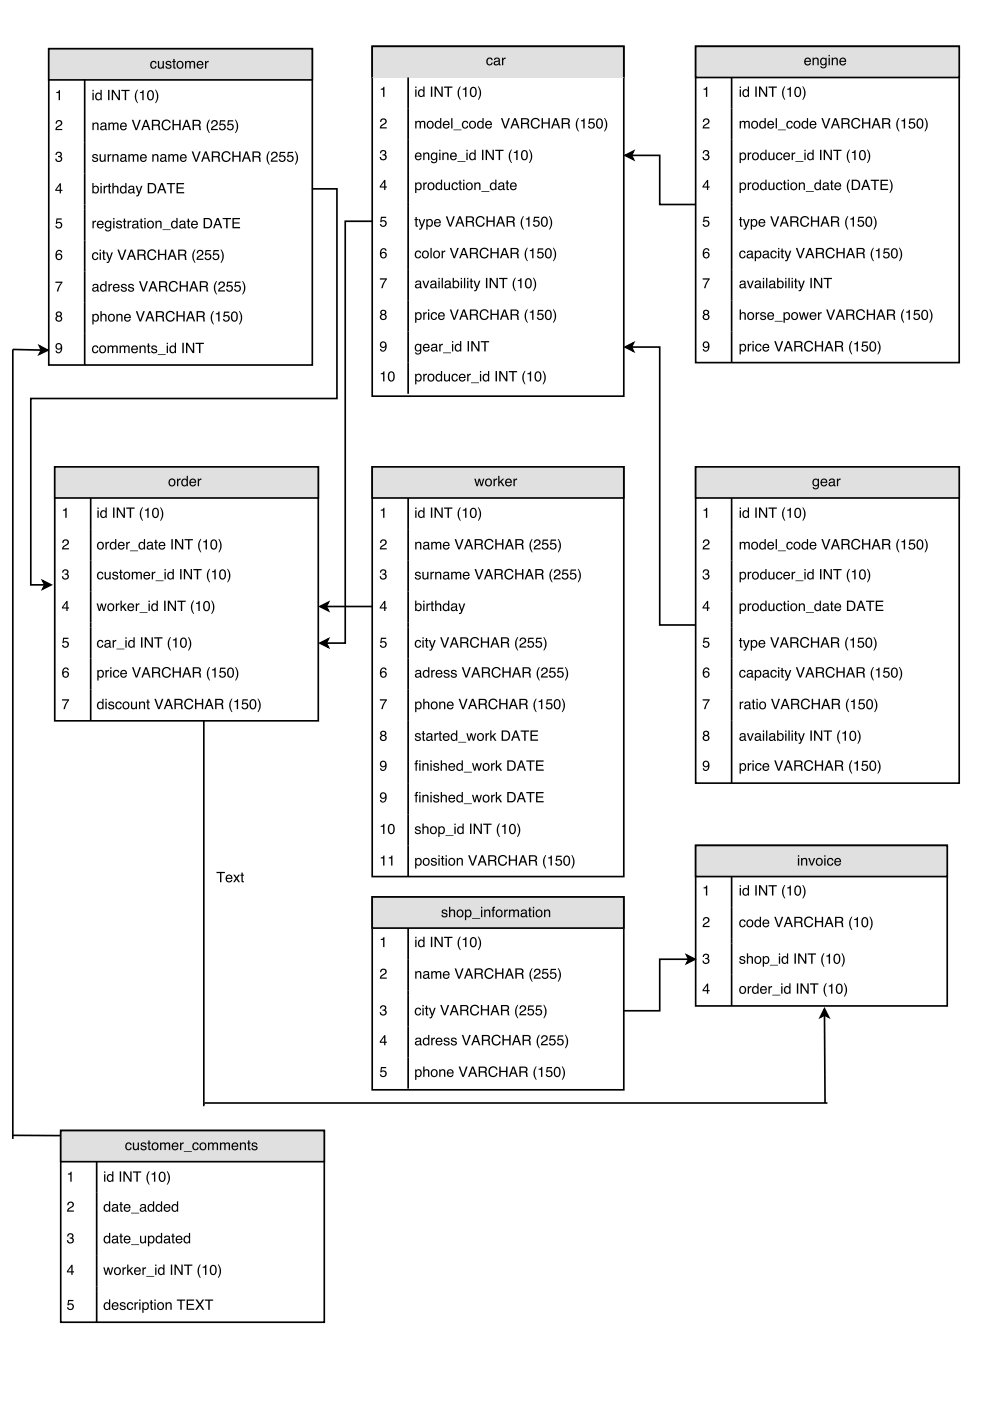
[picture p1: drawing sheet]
<svg xmlns="http://www.w3.org/2000/svg" width="210mm" height="297mm" viewBox="0 0 210 297" stroke-linecap="round" stroke-linejoin="round" font-family="sans-serif">
<path d="M10.3 10.3h55.9v67.1h-55.9z" fill="none" stroke="#000" stroke-width=".35"/>
<path d="M10.3 10.3h55.9v6.6h-55.9z" fill="#e0e0e0"/>
<path d="M10.3 10.3h55.9v6.6h-55.9zM18 16.9v60.5M78.9 46.9h-5.7v89.4h-4M67.8 136.3l1.8-.8-.4 .8 .4 .9z" fill="none" stroke="#000" stroke-width=".35"/>
<g fill="#000">
<path d="M11.9 19.5l.8-.4v2.1h-.3v-1.5h-.5zM12 25.6a.7 .7 0 0 1 1.1 .2 .7 .7 0 0 1-.4 1l-.7 .5h1.2v.3h-1.5a1.33 1.33 0 0 1 1.1-1.2 .43 .43 0 0 0-.2-.7 .43 .43 0 0 0-.5 .5h-.3zM12 32.3a.61 .61 0 0 1 .9-.1 .61 .61 0 0 1-.1 1 .7 .7 0 0 1-.1 1.2 .7 .7 0 0 1-1-.8h.3a.46 .46 0 0 0 .4 .6 .46 .46 0 0 0 .5-.5 .46 .46 0 0 0-.6-.4v-.2a.4 .4 0 0 0 .5-.3 .4 .4 0 0 0-.3-.5 .4 .4 0 0 0-.4 .4l-.1 .2h-.2zM12 46.3h1.1v.3h-.9l-.1 .6a.73 .73 0 0 1 1 .3 .73 .73 0 0 1-.5 1 .73 .73 0 0 1-.9-.6h.3a.47 .47 0 0 0 .7 .2 .47 .47 0 0 0 .1-.7 .47 .47 0 0 0-.8 .1h-.2zM11.8 59.7h1.4l-.8 2.1h-.3l.1-.6 .7-1.2h-1.1zM67.8 136.3l1.8-.8-.4 .8 .4 .9z"/>
<path d="M19.6 19.7h.3v1.5h-.3zM19.6 19.1h.3v.3h-.3zM20.6 20a.55 .55 0 0 0-.1 .7 .55 .55 0 0 0 .7 .2 .55 .55 0 0 0 .1-.7 .55 .55 0 0 0-.7-.2zM20.5 19.7l.5-.1 .3 .2v-.8h.3v2.2h-.3v-.2a.73 .73 0 0 1-1 .1 .73 .73 0 0 1-.1-1zM22.9 19.1h.3v2.1h-.3zM23.7 19.1h.3l1.1 1.7v-1.7h.3v2.1h-.3l-1.1-1.7v1.7h-.3zM25.7 19.1h1.8v.2h-.8v1.9h-.3v-1.9h-.7zM29.1 19h.2a2.66 2.66 0 0 0 0 2.9h-.2a2.24 2.24 0 0 1 0-2.9zM29.7 19.5l.8-.4v2.1h-.3v-1.5h-.5zM31.4 19.3a.77 .77 0 0 1 1 0 .77 .77 0 0 1 .2 .9 .78 .78 0 0 1-.3 .9 .78 .78 0 0 1-1-.1l-.1-1zM31.7 19.4a1.14 1.14 0 0 0 .2 1.7 1.13 1.13 0 0 0 .3-1.6zM32.9 19h.2l.3 .6a2.2 2.2 0 0 1-.3 2.3h-.2a2.66 2.66 0 0 0 0-2.9z"/>
<path d="M32 13.1a.65 .65 0 0 1 .7-.2 .65 .65 0 0 1 .5 .6h-.3a.44 .44 0 0 0-.5-.3 .44 .44 0 0 0-.3 .6 .42 .42 0 0 0 .3 .5 .42 .42 0 0 0 .5-.3h.3a.72 .72 0 0 1-.9 .5 .72 .72 0 0 1-.4-1zM33.5 12.9h.2v1.1a.41 .41 0 0 0 .6 .3 .41 .41 0 0 0 .2-.6v-.8h.2v1.6h-.2v-.2a.55 .55 0 0 1-.6 .3 .55 .55 0 0 1-.4-.6zM35.3 13a.64 .64 0 0 1 1 .4h-.2a.34 .34 0 0 0-.4-.3 .34 .34 0 0 0-.3 .3l.1 .1a.76 .76 0 0 1 .8 .8 .69 .69 0 0 1-.7 .3 .69 .69 0 0 1-.5-.6h.2a.39 .39 0 0 0 .4 .4 .39 .39 0 0 0 .4-.4l-.1-.1a.76 .76 0 0 1-.8-.7zM36.7 12.5h.3v.4h.3v.3h-.3v1l.3 .1v.2h-.4l-.1-.1-.1-1.2h-.2v-.3h.2zM37.8 13.3a.56 .56 0 0 0 0 .8 .56 .56 0 0 0 .7 .1 .55 .55 0 0 0 .1-.8 .55 .55 0 0 0-.8-.1zM37.6 13.1a.78 .78 0 0 1 1.1 .1 .78 .78 0 0 1-.1 1.1 .78 .78 0 0 1-1.1-.1l-.1-.7zM39.2 12.9h.3v.3a.52 .52 0 0 1 .9 0 .53 .53 0 0 1 .6-.3 .53 .53 0 0 1 .4 .6v1h-.3v-1.2l-.3-.2-.3 .3-.1 1.1h-.2v-1a.36 .36 0 0 0-.5-.4 .36 .36 0 0 0-.2 .6v.8h-.3zM41.9 13.1a.73 .73 0 0 1 .9-.1 .73 .73 0 0 1 .3 .8h-1.1a.45 .45 0 0 0 .3 .5 .45 .45 0 0 0 .5-.3h.3a.78 .78 0 0 1-1.1 .5 .78 .78 0 0 1-.2-1.2zM42.1 13.3l-.1 .3h.9l-.3-.4zM43.5 12.9h.2v.3l.5-.3v.3h-.2l-.2 .3-.1 1h-.2z"/>
<path d="M19.6 38.8h.2v.8a.7 .7 0 0 1 1-.1 .7 .7 0 0 1 .2 .9 .63 .63 0 0 1-.5 .6 .63 .63 0 0 1-.7-.2v.2h-.2zM20 39.7a.55 .55 0 0 0-.2 .8 .55 .55 0 0 0 .8 .1 .56 .56 0 0 0 .1-.7 .56 .56 0 0 0-.7-.2zM21.3 39.4h.3v1.6h-.3zM21.3 38.8h.3v.3h-.3zM22 39.4h.2v.3l.6-.3v.3h-.3l-.2 .2-.1 1.1h-.2zM23 39h.3v.4h.3v.2h-.3v1.1l.3 .1v.2h-.4l-.1-.2-.1-1.2h-.2v-.2h.2zM23.8 38.8h.3v.8a.56 .56 0 0 1 .6-.2 .56 .56 0 0 1 .4 .6v1h-.3v-1a.39 .39 0 0 0-.4-.4 .39 .39 0 0 0-.3 .5v.9h-.3zM25.8 39.8a.55 .55 0 0 0-.1 .7 .55 .55 0 0 0 .8 .2 .55 .55 0 0 0 .1-.8 .55 .55 0 0 0-.8-.1zM25.7 39.5l.6-.1 .3 .2v-.8h.2v2.2h-.2v-.2a.73 .73 0 0 1-1 0 .73 .73 0 0 1-.1-1zM27.5 40.4a.38 .38 0 0 0 .4 .4 .38 .38 0 0 0 .2-.6zM27.3 39.6a.71 .71 0 0 1 1.2 .2v1h.1l-.1 .2a.45 .45 0 0 0-.7 0 .49 .49 0 0 1-.7-.3 .49 .49 0 0 1 .5-.6l.6-.2a.36 .36 0 0 0-.3-.3 .36 .36 0 0 0-.4 .3h-.3zM28.7 39.4h.3l.5 1.3 .4-1.3h.3l-.6 1.7a.53 .53 0 0 1-.7 .5v-.2h.3l.1-.4zM31.6 39.1v1.6h.6a.86 .86 0 0 0 .6-.8 .86 .86 0 0 0-.6-.8zM31.3 38.8h.9a1.11 1.11 0 0 1 .9 1.1 1.11 1.11 0 0 1-.9 1.1h-.9zM34.3 39.1l-.3 1h.6zM34.1 38.8h.4l.8 2.2h-.3l-.3-.7h-.8l-.3 .7h-.3zM35.4 38.8h1.7v.3h-.7v1.9h-.3v-1.9h-.7zM37.4 38.8h1.6v.3h-1.3v.6h1.2v.3h-1.2v.7h1.4v.3h-1.7z"/>
<path d="M19.6 26h.3v.2a.57 .57 0 0 1 .6-.2 .57 .57 0 0 1 .4 .6v1h-.3v-1a.39 .39 0 0 0-.5-.4 .39 .39 0 0 0-.2 .6v.8h-.3zM21.5 27a.38 .38 0 0 0 .5 .4 .38 .38 0 0 0 .2-.6zM21.4 26.2a.71 .71 0 0 1 1.1 .2l.1 1h.1l-.1 .2a.45 .45 0 0 0-.7 0 .49 .49 0 0 1-.7-.3 .49 .49 0 0 1 .5-.6l.6-.2a.36 .36 0 0 0-.4-.3 .36 .36 0 0 0-.3 .3h-.3zM23 26h.3v.2a.52 .52 0 0 1 .9 0 .53 .53 0 0 1 .6-.2 .53 .53 0 0 1 .3 .5v1.1h-.2l-.1-1.3-.2-.1-.4 .2v1.2h-.3v-1.1a.36 .36 0 0 0-.4-.3 .36 .36 0 0 0-.2 .5v.9h-.3zM25.6 26.2a.73 .73 0 0 1 .9-.2 .73 .73 0 0 1 .4 .9h-1.2a.45 .45 0 0 0 .4 .5 .45 .45 0 0 0 .5-.3h.3a.78 .78 0 0 1-1.1 .5 .78 .78 0 0 1-.3-1.2zM25.9 26.3l-.2 .4h.9l-.3-.5zM27.9 25.4h.4l.6 1.9 .6-1.9h.4l-.8 2.2h-.4zM30.9 25.7l-.3 1h.7zM30.8 25.4h.3l.8 2.2h-.3l-.3-.7h-.8l-.3 .7h-.3zM32.5 25.7v.7h.7a.38 .38 0 0 0 .4-.3 .38 .38 0 0 0-.4-.4zM32.2 25.4a1.88 1.88 0 0 1 1.6 .2l.1 .6-.3 .3 .3 .3 .1 .8h-.3l-.1-.8-.4-.2h-.7v1h-.3zM34.5 25.7a.95 .95 0 0 1 1-.4 .95 .95 0 0 1 .7 .8h-.3a.7 .7 0 0 0-.9-.5 .7 .7 0 0 0-.4 .9 .69 .69 0 0 0 .5 .9 .69 .69 0 0 0 .8-.6h.3a1.02 1.02 0 0 1-1.3 .8 1.02 1.02 0 0 1-.6-1.4zM36.6 25.4h.3v.9h1.1v-.9h.3v2.2h-.3v-1h-1.1v1h-.3zM39.6 25.7l-.4 1h.7zM39.4 25.4h.3l.8 2.2h-.3l-.2-.7h-.9l-.2 .7h-.3zM41.1 25.7v.7h.7a.38 .38 0 0 0 .5-.3 .38 .38 0 0 0-.5-.4zM40.8 25.4a1.88 1.88 0 0 1 1.6 .2l.1 .6-.2 .3 .2 .3 .1 .8h-.3l-.1-.8-.4-.2h-.7v1h-.3zM44.3 25.4h.2a2.66 2.66 0 0 0 0 2.8h-.2a2.24 2.24 0 0 1 0-2.8zM45 25.6a.7 .7 0 0 1 1.1 .2 .7 .7 0 0 1-.5 1l-.6 .5h1.2v.3h-1.5a1.33 1.33 0 0 1 1.1-1.2 .43 .43 0 0 0-.3-.7 .43 .43 0 0 0-.5 .5h-.2zM46.6 25.5h1.2v.3h-1v.5a.73 .73 0 0 1 1 .4 .73 .73 0 0 1-.5 1 .73 .73 0 0 1-.9-.7h.3a.47 .47 0 0 0 .7 .3 .47 .47 0 0 0 0-.8 .47 .47 0 0 0-.7 .2l-.2-.1zM48.3 25.5h1.2v.3h-1v.5a.73 .73 0 0 1 1 .4 .73 .73 0 0 1-.5 1 .73 .73 0 0 1-.9-.7h.3a.47 .47 0 0 0 .7 .3 .47 .47 0 0 0 0-.8 .47 .47 0 0 0-.7 .2l-.2-.1zM49.8 25.4h.2l.3 .5a2.2 2.2 0 0 1-.3 2.3h-.2a2.66 2.66 0 0 0 0-2.8z"/>
<path d="M19.7 32.8a.64 .64 0 0 1 1.1 .4h-.3a.34 .34 0 0 0-.3-.3 .34 .34 0 0 0-.4 .3l.1 .1a.76 .76 0 0 1 .9 .7 .69 .69 0 0 1-.7 .4 .69 .69 0 0 1-.6-.6h.3a.39 .39 0 0 0 .4 .3 .39 .39 0 0 0 .3-.3v-.1a.76 .76 0 0 1-.9-.7zM21.1 32.7h.3v1.1a.41 .41 0 0 0 .5 .3 .41 .41 0 0 0 .2-.6v-.8h.3v1.6h-.3l.1-.2a.55 .55 0 0 1-.7 .2 .55 .55 0 0 1-.4-.5zM22.8 32.7h.3v.3l.5-.3v.3h-.3l-.2 .2v1.1h-.3zM23.8 32.7h.3v.2a.57 .57 0 0 1 .6-.2 .57 .57 0 0 1 .4 .6v1h-.2v-1a.39 .39 0 0 0-.5-.4 .39 .39 0 0 0-.3 .6v.8h-.3zM25.8 33.7a.38 .38 0 0 0 .5 .4 .38 .38 0 0 0 .2-.6zM25.6 32.9a.71 .71 0 0 1 1.2 .2v1h.2l-.2 .2a.45 .45 0 0 0-.7 0 .49 .49 0 0 1-.6-.3 .49 .49 0 0 1 .5-.6l.5-.2a.36 .36 0 0 0-.3-.3 .36 .36 0 0 0-.4 .3h-.3zM27.2 32.7h.3v.2a.52 .52 0 0 1 .9 0 .53 .53 0 0 1 .6-.2 .53 .53 0 0 1 .4 .5v1.1h-.3v-1.3l-.3-.1-.3 .3-.1 1.1h-.2v-1.1a.36 .36 0 0 0-.5-.3 .36 .36 0 0 0-.2 .5v.9h-.3zM29.9 32.9a.73 .73 0 0 1 .9-.2 .73 .73 0 0 1 .3 .9h-1.1a.45 .45 0 0 0 .3 .5 .45 .45 0 0 0 .5-.3h.3a.78 .78 0 0 1-1.1 .5 .78 .78 0 0 1-.2-1.2zM30.1 33l-.1 .4h.8l-.2-.5zM32.3 32.7h.2v.2a.57 .57 0 0 1 .7-.2 .57 .57 0 0 1 .4 .6v1h-.3v-1a.39 .39 0 0 0-.5-.4 .39 .39 0 0 0-.2 .6v.8h-.3zM34.2 33.7a.38 .38 0 0 0 .5 .4 .38 .38 0 0 0 .2-.6zM34.1 32.9a.71 .71 0 0 1 1.1 .2l.1 1h.1l-.1 .2a.45 .45 0 0 0-.7 0 .49 .49 0 0 1-.7-.3 .49 .49 0 0 1 .5-.6l.6-.2a.36 .36 0 0 0-.4-.3 .36 .36 0 0 0-.4 .3h-.2zM35.7 32.7h.2v.2a.52 .52 0 0 1 .9 0 .53 .53 0 0 1 .7-.2 .53 .53 0 0 1 .3 .5v1.1h-.2l-.1-1.3-.2-.1-.4 .3v1.1h-.3v-1.1a.36 .36 0 0 0-.4-.3 .36 .36 0 0 0-.2 .5v.9h-.3zM38.3 32.9a.73 .73 0 0 1 .9-.2 .73 .73 0 0 1 .4 .9h-1.2a.45 .45 0 0 0 .4 .5 .45 .45 0 0 0 .5-.3h.3a.78 .78 0 0 1-1.1 .5 .78 .78 0 0 1-.3-1.2zM38.6 33l-.2 .4h.9l-.3-.5zM40.6 32.1h.4l.6 1.9 .6-1.9h.3l-.7 2.2h-.4zM43.6 32.4l-.3 1h.7zM43.5 32.1h.3l.8 2.2h-.3l-.3-.7h-.8l-.3 .7h-.3zM45.2 32.4v.7h.7a.38 .38 0 0 0 .4-.3 .38 .38 0 0 0-.4-.4zM44.9 32.1a1.88 1.88 0 0 1 1.6 .2l.1 .6-.3 .3 .3 .3 .1 .8h-.4l-.1-.8-.3-.1h-.7v.9h-.3zM47.2 32.4a.95 .95 0 0 1 1-.4 .95 .95 0 0 1 .7 .8h-.3a.7 .7 0 0 0-.9-.5 .7 .7 0 0 0-.4 .9 .69 .69 0 0 0 .5 .9 .69 .69 0 0 0 .8-.6h.3a1.02 1.02 0 0 1-1.3 .8 1.02 1.02 0 0 1-.6-1.4zM49.3 32.1h.3v.9h1.1v-.9h.3v2.2h-.3v-1h-1.1v1h-.3zM52.2 32.4l-.3 1h.7zM52.1 32.1h.3l.8 2.2h-.3l-.2-.7h-.9l-.2 .7h-.3zM53.8 32.4v.7h.7a.38 .38 0 0 0 .5-.3 .38 .38 0 0 0-.5-.4zM53.5 32.1a1.88 1.88 0 0 1 1.6 .2l.1 .6-.3 .3 .3 .3 .1 .8h-.3l-.1-.8-.4-.1h-.7v.9h-.3zM57 32.1h.2a2.66 2.66 0 0 0 0 2.8h-.2a2.24 2.24 0 0 1 0-2.8zM57.7 32.3a.7 .7 0 0 1 1.1 .2 .7 .7 0 0 1-.5 1l-.6 .5h1.2v.3h-1.5a1.33 1.33 0 0 1 1.1-1.2 .43 .43 0 0 0-.3-.7 .43 .43 0 0 0-.5 .5h-.2zM59.3 32.2h1.2v.3h-1v.5a.73 .73 0 0 1 1 .4 .73 .73 0 0 1-.5 1 .73 .73 0 0 1-.9-.7h.3a.47 .47 0 0 0 .7 .3 .47 .47 0 0 0 0-.8 .47 .47 0 0 0-.7 .2l-.2-.1zM61 32.2h1.1v.3h-.9l-.1 .5a.73 .73 0 0 1 1.1 .4 .73 .73 0 0 1-.5 1 .73 .73 0 0 1-.9-.7h.3a.47 .47 0 0 0 .7 .3 .47 .47 0 0 0 0-.8 .47 .47 0 0 0-.7 .2l-.2-.1zM62.5 32.1h.2l.3 .5a2.2 2.2 0 0 1-.3 2.3h-.2a2.66 2.66 0 0 0 0-2.8z"/>
<path d="M12.6 39.3l-.6 .9h.6zM12.7 38.9h.2v1.3h.3v.3h-.3v.5h-.2v-.5h-1v-.3z"/>
<path d="M12 53.2l.7-.2 .4 .3 .1 .2h-.3a.44 .44 0 0 0-.5-.3 .44 .44 0 0 0-.3 .6l-.1 .2a.71 .71 0 0 1 1.1 .1 .71 .71 0 0 1-.3 1 .71 .71 0 0 1-.9-.4l-.1-.8zM12.1 54.4a.46 .46 0 0 0 .9 0 .46 .46 0 0 0-.9 0z"/>
<path d="M19.6 46.8h.3v.3l.5-.3v.3h-.3l-.2 .2v1.1h-.3zM20.7 47a.73 .73 0 0 1 .9-.1 .73 .73 0 0 1 .4 .8h-1.2a.45 .45 0 0 0 .4 .5 .45 .45 0 0 0 .5-.3h.3a.78 .78 0 0 1-1.2 .5 .78 .78 0 0 1-.2-1.2zM20.9 47.1l-.1 .4h.9l-.3-.5zM22.4 47l.5-.2 .5 .2v-.2h.2v1.5a.7 .7 0 0 1-.5 .8 .7 .7 0 0 1-.9-.5h.3a.46 .46 0 0 0 .6 .2 .46 .46 0 0 0 .2-.6 .69 .69 0 0 1-.9 .1 .69 .69 0 0 1-.2-.9zM22.6 47.1a.56 .56 0 0 0-.1 .8 .56 .56 0 0 0 .7 .2 .56 .56 0 0 0 .1-.8 .56 .56 0 0 0-.7-.2zM24 46.8h.3v1.6h-.3zM24 46.2h.3v.3h-.3zM24.8 46.9a.64 .64 0 0 1 1 .4h-.2a.34 .34 0 0 0-.4-.3 .34 .34 0 0 0-.3 .3l.1 .1a.76 .76 0 0 1 .9 .7 .69 .69 0 0 1-.8 .4 .69 .69 0 0 1-.5-.6h.2a.39 .39 0 0 0 .4 .3 .39 .39 0 0 0 .4-.3l-.1-.1a.76 .76 0 0 1-.8-.7zM26.3 46.4h.2v.4h.3v.2h-.3v1.1l.3 .1v.2h-.4l-.1-.2v-1.2h-.3v-.2h.3zM27.1 46.8h.2v.3l.5-.3v.3h-.2l-.3 .2v1.1h-.2zM28.3 47.8a.38 .38 0 0 0 .5 .4 .38 .38 0 0 0 .2-.6zM28.2 47a.71 .71 0 0 1 1.1 .2v1h.2l-.1 .2a.45 .45 0 0 0-.7 0 .49 .49 0 0 1-.7-.3 .49 .49 0 0 1 .5-.6l.5-.1a.36 .36 0 0 0-.3-.4 .36 .36 0 0 0-.4 .3h-.2zM29.8 46.4h.3v.4h.2v.2h-.2v1.1l.2 .1v.2h-.3l-.2-.2v-1.2h-.2v-.2h.2zM30.6 46.8h.3v1.6h-.3zM30.6 46.2h.3v.3h-.3zM31.5 47.2a.56 .56 0 0 0 0 .8 .56 .56 0 0 0 .8 0 .55 .55 0 0 0 0-.8 .55 .55 0 0 0-.8 0zM31.4 47a.78 .78 0 0 1 1.1 .1 .78 .78 0 0 1-.1 1.1 .78 .78 0 0 1-1.2-.1v-.7zM33 46.8h.2v.2a.57 .57 0 0 1 .7-.2 .57 .57 0 0 1 .4 .6v1h-.3v-1a.39 .39 0 0 0-.5-.4 .39 .39 0 0 0-.3 .6v.8h-.2zM34.5 48.6h1.7v.2h-1.7zM36.7 47.2a.55 .55 0 0 0-.1 .7 .55 .55 0 0 0 .7 .2 .55 .55 0 0 0 .1-.8 .55 .55 0 0 0-.7-.1zM36.6 46.9l.5-.1 .3 .2v-.8h.3v2.2h-.3v-.2a.73 .73 0 0 1-1 0 .73 .73 0 0 1-.1-1zM38.3 47.8a.38 .38 0 0 0 .5 .4 .38 .38 0 0 0 .2-.6zM38.1 47a.71 .71 0 0 1 1.2 .2v1h.2l-.2 .2a.45 .45 0 0 0-.6 0 .49 .49 0 0 1-.7-.3 .49 .49 0 0 1 .5-.6l.5-.1a.36 .36 0 0 0-.3-.4 .36 .36 0 0 0-.4 .3h-.2zM39.8 46.4h.3v.4h.2v.2h-.2v1.1l.2 .1v.2h-.3l-.2-.2v-1.2h-.2v-.2h.2zM40.7 47a.73 .73 0 0 1 .9-.1 .73 .73 0 0 1 .4 .8h-1.2a.45 .45 0 0 0 .3 .5 .45 .45 0 0 0 .6-.3h.2a.78 .78 0 0 1-1.1 .5 .78 .78 0 0 1-.2-1.2zM40.9 47.1l-.1 .4h.9l-.3-.5zM43.5 46.5v1.6h.5a.86 .86 0 0 0 .7-.8 .86 .86 0 0 0-.7-.8zM43.2 46.2h.9a1.11 1.11 0 0 1 .9 1.1 1.11 1.11 0 0 1-.9 1.1h-.9zM46.2 46.5l-.4 1h.7zM46 46.2h.3l.8 2.2h-.3l-.2-.7h-.9l-.2 .7h-.3zM47.2 46.2h1.8v.3h-.7v1.9h-.4v-1.9h-.7zM49.3 46.2h1.6v.3h-1.3v.6h1.2v.3h-1.2v.7h1.3v.3h-1.6z"/>
<path d="M19.7 53.7a.65 .65 0 0 1 .7-.2 .65 .65 0 0 1 .5 .5h-.3a.44 .44 0 0 0-.6-.3 .44 .44 0 0 0-.2 .7 .42 .42 0 0 0 .3 .5 .42 .42 0 0 0 .5-.4h.3a.72 .72 0 0 1-1 .6 .72 .72 0 0 1-.4-1zM21.1 53.5h.3v1.6h-.3zM21.1 52.9h.3v.3h-.3zM21.9 53.1h.2v.4h.3v.2h-.3v1.1l.3 .1v.2h-.4l-.1-.2v-1.2h-.3v-.2h.3zM22.5 53.5h.3l.4 1.3 .4-1.3h.3l-.6 1.7a.53 .53 0 0 1-.7 .5v-.2h.3l.2-.3zM24.9 52.9h.3l.6 1.9 .7-1.9h.3l-.8 2.2h-.3zM27.9 53.2l-.4 1h.7zM27.7 52.9h.4l.7 2.2h-.3l-.2-.7h-.9l-.2 .7h-.3zM29.4 53.2v.7h.7a.38 .38 0 0 0 .5-.3 .38 .38 0 0 0-.4-.4zM29.1 52.9a1.88 1.88 0 0 1 1.6 .2l.2 .6-.3 .3 .2 .3 .2 .8h-.4l-.1-.8-.4-.1h-.7v.9h-.3zM31.5 53.2a.95 .95 0 0 1 .9-.3 .95 .95 0 0 1 .7 .7h-.3a.7 .7 0 0 0-.8-.4 .7 .7 0 0 0-.5 .8 .69 .69 0 0 0 .6 .9 .69 .69 0 0 0 .8-.6h.3a1.02 1.02 0 0 1-1.4 .8 1.02 1.02 0 0 1-.6-1.4zM33.5 52.9h.3v.9h1.2v-.9h.3v2.2h-.3v-1h-1.2v1h-.3zM36.5 53.2l-.4 1h.7zM36.3 52.9h.4l.8 2.2h-.4l-.2-.7h-.8l-.3 .7h-.3zM38.1 53.2v.7h.7a.38 .38 0 0 0 .4-.3 .38 .38 0 0 0-.4-.4zM37.8 52.9a1.88 1.88 0 0 1 1.6 .2l.1 .6-.3 .3 .2 .3 .2 .8h-.4l-.1-.8-.4-.1h-.6v.9h-.3zM41.3 52.9h.2a2.66 2.66 0 0 0 0 2.8h-.2a2.24 2.24 0 0 1 0-2.8zM42 53.1a.7 .7 0 0 1 1.1 .2 .7 .7 0 0 1-.5 1l-.6 .6h1.1v.2h-1.4a1.33 1.33 0 0 1 1-1.2 .43 .43 0 0 0-.2-.7 .43 .43 0 0 0-.5 .5h-.3zM43.6 53h1.1v.3h-.9l-.1 .6a.73 .73 0 0 1 1.1 .3 .73 .73 0 0 1-.5 1 .73 .73 0 0 1-.9-.6h.2a.47 .47 0 0 0 .7 .2 .47 .47 0 0 0 .1-.7 .47 .47 0 0 0-.7 .1h-.3zM45.3 53h1.1v.3h-.9l-.1 .6a.73 .73 0 0 1 1 .3 .73 .73 0 0 1-.4 1 .73 .73 0 0 1-.9-.6h.2a.47 .47 0 0 0 .7 .2 .47 .47 0 0 0 .1-.7 .47 .47 0 0 0-.7 .1h-.3zM46.7 52.9h.2l.4 .5a2.2 2.2 0 0 1-.4 2.3h-.1a2.66 2.66 0 0 0-.1-2.8z"/>
<path d="M11.9 72.9a.82 .82 0 0 1 1.1 0 .82 .82 0 0 1 .2 1.1 .73 .73 0 0 1-.5 .9 .73 .73 0 0 1-.9-.6h.2a.42 .42 0 0 0 .5 .4 .42 .42 0 0 0 .4-.5v-.3a.69 .69 0 0 1-1 .1 .69 .69 0 0 1 0-1.1zM12 73.4a.45 .45 0 0 0 .9 0 .45 .45 0 0 0-.9 0z"/>
<path d="M12.1 66.6a.36 .36 0 0 0 .7 0 .36 .36 0 0 0-.7 0zM12 67.6a.45 .45 0 0 0 .9 0 .45 .45 0 0 0-.9 0zM12 66.2a.6 .6 0 0 1 .9-.1 .6 .6 0 0 1 0 .9 .66 .66 0 0 1 .1 1 .66 .66 0 0 1-1 0 .66 .66 0 0 1 .1-1l-.3-.4z"/>
<path d="M19.8 61.3a.38 .38 0 0 0 .5 .3 .38 .38 0 0 0 .2-.6zM19.7 60.4a.71 .71 0 0 1 1.2 .2v1h.1l-.1 .2a.45 .45 0 0 0-.7 0 .49 .49 0 0 1-.7-.3 .49 .49 0 0 1 .5-.6l.6-.1a.36 .36 0 0 0-.4-.4 .36 .36 0 0 0-.3 .3h-.3zM21.6 60.6a.55 .55 0 0 0-.1 .7 .55 .55 0 0 0 .7 .2 .55 .55 0 0 0 .1-.8 .55 .55 0 0 0-.7-.1zM21.5 60.3l.5-.1 .3 .2v-.8h.3v2.2h-.2v-.2a.73 .73 0 0 1-1.1 0 .73 .73 0 0 1 0-1zM23 60.2h.3v.3l.5-.3v.3h-.3l-.2 .2v1.1h-.3zM24.1 60.4a.73 .73 0 0 1 .9-.1 .73 .73 0 0 1 .4 .8h-1.2a.45 .45 0 0 0 .3 .5 .45 .45 0 0 0 .6-.3h.2a.78 .78 0 0 1-1.1 .5 .78 .78 0 0 1-.2-1.2zM24.3 60.5l-.1 .4h.9l-.3-.5zM25.8 60.3a.64 .64 0 0 1 1.1 .4h-.3a.34 .34 0 0 0-.3-.3 .34 .34 0 0 0-.4 .3l.1 .1a.76 .76 0 0 1 .9 .7 .69 .69 0 0 1-.7 .4 .69 .69 0 0 1-.6-.6h.3a.39 .39 0 0 0 .3 .3 .39 .39 0 0 0 .4-.3v-.1a.76 .76 0 0 1-.9-.7zM27.3 60.3a.64 .64 0 0 1 1.1 .4h-.3a.34 .34 0 0 0-.3-.3 .34 .34 0 0 0-.3 .3v.1a.76 .76 0 0 1 .9 .7 .69 .69 0 0 1-.7 .4 .69 .69 0 0 1-.6-.6h.3a.39 .39 0 0 0 .4 .3 .39 .39 0 0 0 .3-.3v-.1a.76 .76 0 0 1-.9-.7zM29.5 59.6h.3l.6 1.9 .6-1.9h.4l-.8 2.2h-.3zM32.4 59.9l-.3 1h.7zM32.3 59.6h.3l.8 2.2h-.3l-.2-.6h-.9l-.2 .6h-.3zM34 59.9v.7h.7a.38 .38 0 0 0 .5-.3 .38 .38 0 0 0-.5-.4zM33.7 59.6a1.88 1.88 0 0 1 1.6 .2l.1 .6-.3 .3 .3 .3 .1 .8h-.3l-.1-.8-.4-.1h-.7v.9h-.3zM36 59.9a.95 .95 0 0 1 1-.3 .95 .95 0 0 1 .7 .7h-.3a.7 .7 0 0 0-.9-.4 .7 .7 0 0 0-.4 .8 .69 .69 0 0 0 .5 .9 .69 .69 0 0 0 .8-.6h.3a1.02 1.02 0 0 1-1.3 .8 1.02 1.02 0 0 1-.6-1.4zM38.1 59.6h.3v.9h1.1v-.9h.3v2.2h-.3v-1h-1.1v1h-.3zM41.1 59.9l-.4 1h.7zM40.9 59.6h.4l.7 2.2h-.3l-.2-.6h-.9l-.2 .6h-.3zM42.6 59.9v.7h.7a.38 .38 0 0 0 .5-.3 .38 .38 0 0 0-.4-.4zM42.4 59.6a1.88 1.88 0 0 1 1.5 .2l.2 .6-.3 .3 .2 .3 .2 .8h-.4l-.1-.8-.4-.1h-.7v.9h-.2zM45.8 59.6h.2a2.66 2.66 0 0 0 0 2.8h-.1a2.24 2.24 0 0 1-.1-2.8zM46.5 59.8a.7 .7 0 0 1 1.1 .2 .7 .7 0 0 1-.4 1l-.7 .6h1.2v.2h-1.5a1.33 1.33 0 0 1 1.1-1.2 .43 .43 0 0 0-.2-.7 .43 .43 0 0 0-.5 .5h-.3zM48.2 59.7h1.1v.3h-.9l-.1 .6a.73 .73 0 0 1 1 .3 .73 .73 0 0 1-.5 1 .73 .73 0 0 1-.9-.6h.3a.47 .47 0 0 0 .7 .2 .47 .47 0 0 0 .1-.7 .47 .47 0 0 0-.8 .1h-.2zM49.9 59.7h1.1v.3h-.9l-.1 .6a.73 .73 0 0 1 1 .3 .73 .73 0 0 1-.5 1 .73 .73 0 0 1-.9-.6h.3a.47 .47 0 0 0 .7 .2 .47 .47 0 0 0 .1-.7 .47 .47 0 0 0-.8 .1h-.2zM51.3 59.6h.2l.3 .5a2.2 2.2 0 0 1-.3 2.3h-.2a2.66 2.66 0 0 0 0-2.8z"/>
<path d="M20 66.9a.56 .56 0 0 0-.2 .7 .56 .56 0 0 0 .8 .2 .56 .56 0 0 0 .1-.7 .56 .56 0 0 0-.7-.2zM19.6 66.6h.2v.2a.7 .7 0 0 1 1-.1 .7 .7 0 0 1 .2 .9 .62 .62 0 0 1-.5 .6 .62 .62 0 0 1-.7-.2v.8h-.2zM21.3 66h.3v.8a.56 .56 0 0 1 .6-.2 .56 .56 0 0 1 .4 .5v1.1h-.3v-1a.39 .39 0 0 0-.5-.4 .39 .39 0 0 0-.2 .5v.9h-.3zM23.3 66.9a.56 .56 0 0 0-.1 .8 .56 .56 0 0 0 .8 .1 .55 .55 0 0 0 0-.8 .55 .55 0 0 0-.7-.1zM23.1 66.8a.78 .78 0 0 1 1.1 .1 .78 .78 0 0 1-.1 1.1 .78 .78 0 0 1-1.1-.2l-.1-.7zM24.7 66.6h.2v.2a.57 .57 0 0 1 .7-.2 .57 .57 0 0 1 .4 .5v1.1h-.3v-1a.39 .39 0 0 0-.5-.4 .39 .39 0 0 0-.2 .5v.9h-.3zM26.5 66.8a.73 .73 0 0 1 .9-.2 .73 .73 0 0 1 .3 .8h-1.1a.45 .45 0 0 0 .3 .6 .45 .45 0 0 0 .6-.3h.2a.78 .78 0 0 1-1.1 .4 .78 .78 0 0 1-.2-1.2zM26.7 66.9l-.1 .3h.9l-.3-.4zM28.8 66h.3l.7 1.8 .6-1.8h.3l-.8 2.2h-.3zM31.8 66.3l-.4 1h.7zM31.6 66h.4l.7 2.2h-.3l-.2-.7h-.9l-.2 .7h-.3zM33.3 66.2v.8h.7a.38 .38 0 0 0 .5-.4 .38 .38 0 0 0-.4-.4zM33.1 66a1.88 1.88 0 0 1 1.5 .2l.2 .5-.3 .4 .2 .2 .2 .9h-.4l-.1-.8-.4-.2h-.7v1h-.2zM35.4 66.2a.95 .95 0 0 1 .9-.3 .95 .95 0 0 1 .7 .7h-.3a.7 .7 0 0 0-.8-.4 .7 .7 0 0 0-.5 .9 .69 .69 0 0 0 .6 .8 .69 .69 0 0 0 .8-.5h.3a1.02 1.02 0 0 1-1.4 .8 1.02 1.02 0 0 1-.6-1.5zM37.4 66h.3v.9h1.2v-.9h.3v2.2h-.3v-1.1h-1.2v1.1h-.3zM40.4 66.3l-.3 1h.6zM40.2 66h.4l.8 2.2h-.3l-.3-.7h-.8l-.3 .7h-.3zM42 66.2v.8h.7a.38 .38 0 0 0 .4-.4 .38 .38 0 0 0-.4-.4zM41.7 66a1.88 1.88 0 0 1 1.6 .2l.1 .5-.3 .4 .2 .2 .2 .9h-.4l-.1-.8-.3-.2h-.7v1h-.3zM45.2 65.9h.2a2.66 2.66 0 0 0 0 2.9h-.2a2.24 2.24 0 0 1 0-2.9zM45.8 66.4l.7-.4v2.2h-.2v-1.6h-.5zM47.5 66.1h1.1v.2h-.9l-.1 .6a.73 .73 0 0 1 1.1 .4 .73 .73 0 0 1-.5 .9 .73 .73 0 0 1-.9-.6h.2a.47 .47 0 0 0 .7 .2 .47 .47 0 0 0 .1-.7 .47 .47 0 0 0-.7 .1h-.3zM49.2 66.2a.77 .77 0 0 1 .9 0 .77 .77 0 0 1 .3 .9 .78 .78 0 0 1-.3 1 .78 .78 0 0 1-1-.2l-.1-1zM49.4 66.4a1.14 1.14 0 0 0 .3 1.6 1.13 1.13 0 0 0 .3-1.6zM50.7 65.9h.1l.4 .6a2.2 2.2 0 0 1-.4 2.3h-.1a2.66 2.66 0 0 0 0-2.9z"/>
<path d="M19.7 73.5a.65 .65 0 0 1 .7-.3 .65 .65 0 0 1 .5 .6h-.3a.44 .44 0 0 0-.6-.3 .44 .44 0 0 0-.2 .6 .42 .42 0 0 0 .3 .6 .42 .42 0 0 0 .5-.4h.3a.72 .72 0 0 1-1 .6 .72 .72 0 0 1-.4-1.1zM21.4 73.6a.56 .56 0 0 0 0 .8 .56 .56 0 0 0 .7 .1 .55 .55 0 0 0 .1-.8 .55 .55 0 0 0-.8-.1zM21.2 73.5a.78 .78 0 0 1 1.1 .1 .78 .78 0 0 1-.1 1.1 .78 .78 0 0 1-1.1-.2l-.1-.7zM22.8 73.3h.3v.2a.52 .52 0 0 1 .9 0 .53 .53 0 0 1 .6-.2 .53 .53 0 0 1 .4 .5v1.1h-.3v-1.3l-.3-.1-.3 .2-.1 1.2h-.2v-1.1a.36 .36 0 0 0-.5-.3 .36 .36 0 0 0-.2 .5v.9h-.3zM25.4 73.3h.2v.2a.52 .52 0 0 1 .9 0 .53 .53 0 0 1 .6-.2 .53 .53 0 0 1 .4 .5v1.1h-.3v-1.3l-.3-.1-.3 .2v1.2h-.3v-1.1a.36 .36 0 0 0-.5-.3 .36 .36 0 0 0-.2 .5v.9h-.2zM28 73.5a.73 .73 0 0 1 .9-.2 .73 .73 0 0 1 .4 .8h-1.2a.45 .45 0 0 0 .3 .6 .45 .45 0 0 0 .6-.3h.2a.78 .78 0 0 1-1.1 .4 .78 .78 0 0 1-.2-1.2zM28.2 73.6l-.1 .3h.9l-.3-.4zM29.6 73.3h.2v.2a.57 .57 0 0 1 .7-.2 .57 .57 0 0 1 .4 .5v1.1h-.3v-1a.39 .39 0 0 0-.5-.4 .39 .39 0 0 0-.2 .5v.9h-.3zM31.3 72.8h.3v.5h.3v.2h-.3v1l.3 .1v.3h-.4l-.2-.2v-1.2h-.2v-.2h.2zM32.2 73.4a.64 .64 0 0 1 1.1 .3h-.3a.34 .34 0 0 0-.3-.3 .34 .34 0 0 0-.3 .4 .76 .76 0 0 1 .9 .8 .69 .69 0 0 1-.7 .3 .69 .69 0 0 1-.6-.5h.3a.39 .39 0 0 0 .4 .3 .39 .39 0 0 0 .4-.4h-.1a.76 .76 0 0 1-.9-.8zM33.5 75.1h1.6v.1h-1.6zM35.3 73.3h.3v1.6h-.3zM35.3 72.7h.3v.3h-.3zM36.3 73.6a.55 .55 0 0 0-.1 .8 .55 .55 0 0 0 .8 .1 .55 .55 0 0 0 .1-.7 .55 .55 0 0 0-.8-.2zM36.2 73.4l.6-.1 .3 .2v-.8h.2v2.2h-.2v-.3a.73 .73 0 0 1-1 .1 .73 .73 0 0 1-.1-1zM38.7 72.7h.3v2.2h-.3zM39.4 72.7h.4l1.1 1.7v-1.7h.3v2.2h-.4l-1.1-1.8v1.8h-.3zM41.5 72.7h1.7v.2h-.7v2h-.3v-2h-.7z"/>
</g>
<path d="M78.9 9.8h53.4v74.2h-53.4z" fill="#fff"/>
<path d="M78.9 9.8h53.4v74.2h-53.4z" fill="none" stroke="#000" stroke-width=".35"/>
<path d="M78.9 9.8h53.4v6.6h-53.4z" fill="#e0e0e0"/>
<path d="M78.9 16.4v-6.6h53.4v6.6M86.5 16.4v67.1M43.2 152.8v81.6h.2" fill="none" stroke="#000" stroke-width=".35"/>
<g fill="#000">
<path d="M80.7 18.8l.8-.4v2.1h-.3v-1.5h-.5zM80.8 25.2a.7 .7 0 0 1 1.1 .2 .7 .7 0 0 1-.5 1l-.6 .6h1.2v.2h-1.5a1.33 1.33 0 0 1 1.1-1.2 .43 .43 0 0 0-.2-.7 .43 .43 0 0 0-.5 .6h-.3zM80.8 31.9a.61 .61 0 0 1 .9 0 .61 .61 0 0 1-.1 .9 .7 .7 0 0 1-.1 1.2 .7 .7 0 0 1-1-.7h.3a.46 .46 0 0 0 .4 .5 .46 .46 0 0 0 .5-.5 .46 .46 0 0 0-.6-.3v-.3a.4 .4 0 0 0 .5-.2 .4 .4 0 0 0-.3-.5 .4 .4 0 0 0-.5 .3v.2h-.2zM80.8 46h1.1v.2h-.9l-.1 .6a.73 .73 0 0 1 1 .3 .73 .73 0 0 1-.5 1 .73 .73 0 0 1-.9-.6h.3a.47 .47 0 0 0 .7 .2 .47 .47 0 0 0 .1-.7 .47 .47 0 0 0-.8 .1h-.2zM80.5 59h1.5l-.9 2.1h-.3l.2-.6 .7-1.2h-1.2z"/>
<path d="M88 18.9h.3v1.6h-.3zM88 18.3h.3v.3h-.3zM89 19.3a.55 .55 0 0 0-.1 .7 .55 .55 0 0 0 .7 .2 .55 .55 0 0 0 .1-.8 .55 .55 0 0 0-.7-.1zM88.9 19l.6-.1 .3 .2v-.8h.2v2.2h-.2v-.2a.73 .73 0 0 1-1.1 .1 .73 .73 0 0 1 0-1.1zM91.4 18.3h.3v2.2h-.3zM92.1 18.3h.4l1.1 1.8v-1.8h.3v2.2h-.4l-1.1-1.7v1.7h-.3zM94.1 18.3h1.8v.3h-.7v1.9h-.3v-1.9h-.8zM97.5 18.3h.2a2.66 2.66 0 0 0 0 2.9h-.2a2.24 2.24 0 0 1 0-2.9zM98.1 18.8l.8-.4v2.1h-.3v-1.5h-.5zM99.9 18.6a.77 .77 0 0 1 .9 0 .77 .77 0 0 1 .3 .9 .78 .78 0 0 1-.3 .9 .78 .78 0 0 1-1-.1l-.2-1zM100.1 18.7a1.14 1.14 0 0 0 .2 1.6 1.13 1.13 0 0 0 .3-1.6zM101.3 18.3h.2l.3 .6a2.2 2.2 0 0 1-.3 2.3h-.2a2.66 2.66 0 0 0 0-2.9z"/>
<path d="M103.3 12.4a.65 .65 0 0 1 .7-.2 .65 .65 0 0 1 .5 .6h-.3a.44 .44 0 0 0-.6-.3 .44 .44 0 0 0-.2 .6 .42 .42 0 0 0 .3 .5 .42 .42 0 0 0 .5-.3h.3a.72 .72 0 0 1-1 .5 .72 .72 0 0 1-.4-1zM105 13.3a.38 .38 0 0 0 .5 .3 .38 .38 0 0 0 .2-.6zM104.8 12.4a.71 .71 0 0 1 1.2 .2v1h.2l-.2 .3a.45 .45 0 0 0-.7 0 .49 .49 0 0 1-.6-.4 .49 .49 0 0 1 .5-.6l.5-.1a.36 .36 0 0 0-.3-.4 .36 .36 0 0 0-.4 .3h-.3zM106.4 12.2h.3v.3l.5-.3v.3h-.3l-.2 .3v1h-.3z"/>
<path d="M81.4 38.6l-.6 .9h.6zM81.5 38.2h.2v1.3h.3v.3h-.3v.5h-.3v-.5h-.9v-.3z"/>
<path d="M88 25.6h.3v.3a.52 .52 0 0 1 .9 0 .53 .53 0 0 1 .6-.3 .53 .53 0 0 1 .4 .6v1h-.3v-1.2l-.3-.2-.3 .3-.1 1.1h-.2v-1a.36 .36 0 0 0-.5-.4 .36 .36 0 0 0-.2 .6v.8h-.3zM90.9 26a.56 .56 0 0 0-.1 .8 .56 .56 0 0 0 .8 .1 .55 .55 0 0 0 0-.8 .55 .55 0 0 0-.7-.1zM90.7 25.8a.78 .78 0 0 1 1.1 .1 .78 .78 0 0 1-.1 1.1 .78 .78 0 0 1-1.1-.1l-.1-.7zM92.6 26a.55 .55 0 0 0-.1 .7 .55 .55 0 0 0 .7 .2 .55 .55 0 0 0 .1-.7 .55 .55 0 0 0-.7-.2zM92.5 25.7l.5-.1 .3 .2v-.8h.3v2.2h-.3v-.2a.73 .73 0 0 1-1 .1 .73 .73 0 0 1-.1-1.1zM94.1 25.8a.73 .73 0 0 1 .9-.1 .73 .73 0 0 1 .3 .8h-1.1a.45 .45 0 0 0 .3 .5 .45 .45 0 0 0 .5-.3h.3a.78 .78 0 0 1-1.1 .5 .78 .78 0 0 1-.2-1.2zM94.3 26l-.1 .3h.9l-.3-.4zM95.7 25h.2v2.2h-.2zM96.1 27.5h1.7v.1h-1.7zM98.1 25.8a.65 .65 0 0 1 .7-.2 .65 .65 0 0 1 .5 .6h-.3a.44 .44 0 0 0-.6-.3 .44 .44 0 0 0-.2 .6 .42 .42 0 0 0 .3 .5 .42 .42 0 0 0 .5-.3h.3a.72 .72 0 0 1-1 .5 .72 .72 0 0 1-.4-1zM99.8 26a.56 .56 0 0 0 0 .8 .56 .56 0 0 0 .7 .1 .55 .55 0 0 0 .1-.8 .55 .55 0 0 0-.8-.1zM99.6 25.8a.78 .78 0 0 1 1.2 .1 .78 .78 0 0 1-.2 1.1 .78 .78 0 0 1-1.1-.1v-.7zM101.5 26a.55 .55 0 0 0-.1 .7 .55 .55 0 0 0 .8 .2 .55 .55 0 0 0 .1-.7 .55 .55 0 0 0-.8-.2zM101.4 25.7l.6-.1 .3 .2v-.8h.2v2.2h-.2v-.2a.73 .73 0 0 1-1 .1 .73 .73 0 0 1-.1-1.1zM103.1 25.8a.73 .73 0 0 1 .9-.1 .73 .73 0 0 1 .3 .8h-1.2a.45 .45 0 0 0 .4 .5 .45 .45 0 0 0 .5-.3h.3a.78 .78 0 0 1-1.1 .5 .78 .78 0 0 1-.3-1.2zM103.3 26l-.2 .3h.9l-.3-.4zM106.2 25h.3l.7 1.9 .6-1.9h.3l-.8 2.2h-.3zM109.2 25.4l-.4 .9h.7zM109 25h.4l.8 2.2h-.4l-.2-.6h-.9l-.2 .6h-.3zM110.8 25.3v.7h.6a.38 .38 0 0 0 .5-.3 .38 .38 0 0 0-.4-.4zM110.5 25a1.88 1.88 0 0 1 1.6 .2l.1 .6-.3 .4 .2 .2 .2 .8h-.4l-.1-.8-.4-.1h-.6v.9h-.3zM112.8 25.3a.95 .95 0 0 1 .9-.3 .95 .95 0 0 1 .7 .7h-.2a.7 .7 0 0 0-.9-.4 .7 .7 0 0 0-.5 .9 .69 .69 0 0 0 .6 .8 .69 .69 0 0 0 .8-.6h.3a1.02 1.02 0 0 1-1.3 .8 1.02 1.02 0 0 1-.6-1.4zM114.8 25h.3v1h1.2v-1h.3v2.2h-.3v-1h-1.2v1h-.3zM117.8 25.4l-.3 .9h.6zM117.7 25h.3l.8 2.2h-.3l-.3-.6h-.8l-.3 .6h-.3zM119.4 25.3v.7h.7a.38 .38 0 0 0 .4-.3 .38 .38 0 0 0-.4-.4zM119.1 25a1.88 1.88 0 0 1 1.6 .2l.1 .6-.3 .4 .3 .2 .1 .8h-.4l-.1-.8-.3-.1h-.7v.9h-.3zM122.6 25h.2a2.66 2.66 0 0 0 0 2.9h-.2a2.24 2.24 0 0 1 0-2.9zM123.2 25.5l.8-.4v2.1h-.3v-1.5h-.5zM124.9 25.1h1.1v.3h-.9l-.1 .6a.73 .73 0 0 1 1.1 .3 .73 .73 0 0 1-.5 1 .73 .73 0 0 1-.9-.6h.2a.47 .47 0 0 0 .7 .2 .47 .47 0 0 0 .1-.7 .47 .47 0 0 0-.7 .1h-.3zM126.6 25.3a.77 .77 0 0 1 1 0 .77 .77 0 0 1 .2 .9 .78 .78 0 0 1-.3 .9 .78 .78 0 0 1-1-.1l-.1-1zM126.8 25.4a1.14 1.14 0 0 0 .3 1.6 1.13 1.13 0 0 0 .3-1.6zM128.1 25h.1l.4 .6a2.2 2.2 0 0 1-.3 2.3h-.2a2.66 2.66 0 0 0 0-2.9z"/>
<path d="M88.4 39a.56 .56 0 0 0-.1 .8 .56 .56 0 0 0 .7 .2 .56 .56 0 0 0 .1-.8 .56 .56 0 0 0-.7-.2zM88 38.7h.3v.2a.7 .7 0 0 1 .9-.1 .7 .7 0 0 1 .2 1 .62 .62 0 0 1-.4 .5 .62 .62 0 0 1-.7-.2v.8h-.3zM89.7 38.7h.3v.3l.5-.3v.2l-.3 .1-.2 .2v1.1h-.3zM91 39.1a.56 .56 0 0 0 0 .7 .56 .56 0 0 0 .7 .1 .55 .55 0 0 0 .1-.8 .55 .55 0 0 0-.8 0zM90.8 38.9a.78 .78 0 0 1 1.1 .1 .78 .78 0 0 1-.1 1.1 .78 .78 0 0 1-1.1-.1v-.7zM92.7 39.1a.55 .55 0 0 0-.1 .7 .55 .55 0 0 0 .8 .2 .55 .55 0 0 0 .1-.8 .55 .55 0 0 0-.8-.1zM92.6 38.8l.6-.1 .3 .2v-.8h.2v2.2h-.2v-.2a.73 .73 0 0 1-1 0 .73 .73 0 0 1-.1-1zM94.1 38.7h.3v1.1a.41 .41 0 0 0 .5 .3 .41 .41 0 0 0 .2-.6v-.8h.3v1.6h-.2v-.2a.55 .55 0 0 1-.7 .2 .55 .55 0 0 1-.4-.5zM95.9 38.9a.65 .65 0 0 1 .7-.2 .65 .65 0 0 1 .5 .5h-.3a.44 .44 0 0 0-.6-.3 .44 .44 0 0 0-.2 .6 .42 .42 0 0 0 .3 .6 .42 .42 0 0 0 .5-.4h.3a.72 .72 0 0 1-1 .6 .72 .72 0 0 1-.4-1zM97.4 38.2h.3v.5h.2v.2h-.2v1.1l.2 .1v.2h-.3l-.2-.2v-1.2h-.2v-.2h.2zM98.2 38.7h.3v1.6h-.3zM98.2 38.1h.3v.3h-.3zM99.2 39.1a.56 .56 0 0 0-.1 .7 .56 .56 0 0 0 .8 .1 .55 .55 0 0 0 0-.8 .55 .55 0 0 0-.7 0zM99 38.9a.78 .78 0 0 1 1.1 .1 .78 .78 0 0 1-.1 1.1 .78 .78 0 0 1-1.1-.1l-.1-.7zM100.6 38.7h.2v.2a.57 .57 0 0 1 .7-.2 .57 .57 0 0 1 .4 .6v1h-.3v-1a.39 .39 0 0 0-.5-.4 .39 .39 0 0 0-.3 .6v.8h-.2zM102.1 40.5h1.7v.2h-1.7zM104.3 39.1a.55 .55 0 0 0-.1 .7 .55 .55 0 0 0 .7 .2 .55 .55 0 0 0 .1-.8 .55 .55 0 0 0-.7-.1zM104.2 38.8l.5-.1 .3 .2v-.8h.3v2.2h-.3v-.2a.73 .73 0 0 1-1 0 .73 .73 0 0 1-.1-1zM105.9 39.7a.38 .38 0 0 0 .5 .4 .38 .38 0 0 0 .2-.6zM105.7 38.9a.71 .71 0 0 1 1.2 .2v1h.2l-.1 .2a.45 .45 0 0 0-.7 0 .49 .49 0 0 1-.7-.3 .49 .49 0 0 1 .5-.6l.5-.2a.36 .36 0 0 0-.3-.3 .36 .36 0 0 0-.4 .3h-.2zM107.4 38.2h.3v.5h.2v.2h-.2v1.1l.2 .1v.2h-.3l-.2-.2v-1.2h-.2v-.2h.2zM108.3 38.9a.73 .73 0 0 1 .9-.2 .73 .73 0 0 1 .4 .9h-1.2a.45 .45 0 0 0 .3 .5 .45 .45 0 0 0 .6-.3h.2a.78 .78 0 0 1-1.1 .5 .78 .78 0 0 1-.2-1.2zM108.5 39l-.1 .4h.9l-.3-.5z"/>
<path d="M88.2 32.5a.73 .73 0 0 1 .8-.1 .73 .73 0 0 1 .4 .8h-1.2a.45 .45 0 0 0 .4 .5 .45 .45 0 0 0 .5-.3h.3a.78 .78 0 0 1-1.1 .5 .78 .78 0 0 1-.3-1.2zM88.4 32.7l-.2 .3h.9l-.3-.4zM89.7 32.3h.3v.3a.57 .57 0 0 1 .6-.3 .57 .57 0 0 1 .4 .6v1h-.2v-1a.39 .39 0 0 0-.5-.3 .39 .39 0 0 0-.3 .5v.8h-.3zM91.5 32.5l.5-.2 .5 .3v-.2h.2v1.4a.7 .7 0 0 1-.5 .8 .7 .7 0 0 1-.8-.5h.2a.46 .46 0 0 0 .7 .2 .46 .46 0 0 0 .2-.6 .69 .69 0 0 1-1 .1 .69 .69 0 0 1-.2-.9zM91.7 32.7a.56 .56 0 0 0-.1 .7 .56 .56 0 0 0 .7 .2 .56 .56 0 0 0 .2-.7 .56 .56 0 0 0-.8-.2zM93.1 32.4h.3v1.5h-.3zM93.1 31.8h.3v.3h-.3zM93.8 32.3h.3v.3a.57 .57 0 0 1 .6-.3 .57 .57 0 0 1 .4 .6v1h-.3v-1a.39 .39 0 0 0-.5-.3 .39 .39 0 0 0-.2 .5v.8h-.3zM95.6 32.5a.73 .73 0 0 1 .9-.1 .73 .73 0 0 1 .4 .8h-1.2a.45 .45 0 0 0 .3 .5 .45 .45 0 0 0 .6-.3h.2a.78 .78 0 0 1-1.1 .5 .78 .78 0 0 1-.2-1.2zM95.8 32.7l-.1 .3h.9l-.3-.4zM97 34.2h1.7v.1h-1.7zM98.9 32.4h.3v1.5h-.3zM98.9 31.8h.3v.3h-.3zM99.9 32.7a.55 .55 0 0 0-.1 .7 .55 .55 0 0 0 .7 .2 .55 .55 0 0 0 .1-.7 .55 .55 0 0 0-.7-.2zM99.8 32.4l.5-.1 .3 .2v-.8h.3v2.2h-.3v-.2a.73 .73 0 0 1-1 .1 .73 .73 0 0 1-.1-1zM102.2 31.8h.3v2.1h-.3zM103 31.8h.3l1.1 1.7v-1.7h.3v2.1h-.3l-1.1-1.7v1.7h-.3zM105 31.8h1.8v.2h-.8v1.9h-.3v-1.9h-.7zM108.4 31.7h.2a2.66 2.66 0 0 0 0 2.9h-.2a2.24 2.24 0 0 1 0-2.9zM109 32.2l.7-.4v2.1h-.2v-1.5h-.5zM110.7 32a.77 .77 0 0 1 .9 0 .77 .77 0 0 1 .3 .9 .78 .78 0 0 1-.3 .9 .78 .78 0 0 1-1-.1l-.1-1zM110.9 32.1a1.14 1.14 0 0 0 .3 1.7 1.13 1.13 0 0 0 .3-1.6zM112.2 31.7h.1l.4 .6a2.2 2.2 0 0 1-.4 2.3h-.1a2.66 2.66 0 0 0 0-2.9z"/>
<path d="M80.8 52.8l.7-.2 .4 .4 .1 .2h-.3a.44 .44 0 0 0-.5-.3 .44 .44 0 0 0-.4 .5v.2a.71 .71 0 0 1 1.1 .2 .71 .71 0 0 1-.3 1 .71 .71 0 0 1-1-.4v-.8zM80.9 54.1a.46 .46 0 0 0 .9 0 .46 .46 0 0 0-.9 0z"/>
<path d="M88.1 46h.3v.5h.2v.2h-.2v1l.2 .1v.2h-.3l-.2-.1v-1.2h-.2v-.2h.2zM88.7 46.5h.3l.4 1.3 .5-1.3h.3l-.7 1.7a.53 .53 0 0 1-.6 .5v-.3h.2l.2-.3zM90.8 46.8a.56 .56 0 0 0-.2 .7 .56 .56 0 0 0 .8 .2 .56 .56 0 0 0 .1-.7 .56 .56 0 0 0-.7-.2zM90.4 46.5h.2v.2a.7 .7 0 0 1 1-.1 .7 .7 0 0 1 .2 .9 .62 .62 0 0 1-.5 .6 .62 .62 0 0 1-.6-.2v.8h-.3zM92.2 46.7a.73 .73 0 0 1 .9-.2 .73 .73 0 0 1 .4 .8h-1.2a.45 .45 0 0 0 .3 .6 .45 .45 0 0 0 .6-.4h.2a.78 .78 0 0 1-1.1 .5 .78 .78 0 0 1-.2-1.2zM92.4 46.8l-.1 .3h.9l-.3-.4zM94.5 45.9h.4l.6 1.8 .6-1.8h.3l-.8 2.1h-.3zM97.5 46.2l-.4 1h.7zM97.3 45.9h.4l.8 2.1h-.4l-.2-.6h-.8l-.3 .6h-.3zM99.1 46.1v.8h.7a.38 .38 0 0 0 .4-.4 .38 .38 0 0 0-.4-.4zM98.8 45.9a1.88 1.88 0 0 1 1.6 .2l.1 .5-.3 .4 .2 .2 .2 .8h-.4l-.1-.7-.4-.2h-.6v.9h-.3zM101.1 46.1a.95 .95 0 0 1 .9-.3 .95 .95 0 0 1 .8 .7h-.3a.7 .7 0 0 0-.9-.4 .7 .7 0 0 0-.5 .9 .69 .69 0 0 0 .6 .8 .69 .69 0 0 0 .8-.6h.3a1.02 1.02 0 0 1-1.3 .8 1.02 1.02 0 0 1-.6-1.4zM103.1 45.9h.3v.9h1.2v-.9h.3v2.1h-.3v-1h-1.2v1h-.3zM106.1 46.2l-.3 1h.7zM106 45.9h.3l.8 2.1h-.3l-.2-.6h-.9l-.2 .6h-.3zM107.7 46.1v.8h.7a.38 .38 0 0 0 .4-.4 .38 .38 0 0 0-.4-.4zM107.4 45.9a1.88 1.88 0 0 1 1.6 .2l.1 .5-.3 .4 .3 .2 .1 .8h-.3l-.1-.7-.4-.2h-.7v.9h-.3zM110.9 45.8h.2a2.66 2.66 0 0 0 0 2.9h-.2a2.24 2.24 0 0 1 0-2.9zM111.5 46.3l.8-.4v2.1h-.3v-1.5h-.5zM113.2 46h1.1v.2h-.9l-.1 .6a.73 .73 0 0 1 1.1 .3 .73 .73 0 0 1-.5 1 .73 .73 0 0 1-.9-.6h.3a.47 .47 0 0 0 .7 .2 .47 .47 0 0 0 0-.7 .47 .47 0 0 0-.7 .1h-.2zM114.9 46.1a.77 .77 0 0 1 1 0 .77 .77 0 0 1 .2 .9 .78 .78 0 0 1-.3 .9 .78 .78 0 0 1-1-.1l-.1-1zM115.2 46.3a1.14 1.14 0 0 0 .2 1.6 1.13 1.13 0 0 0 .3-1.6zM116.4 45.8h.2l.3 .6a2.2 2.2 0 0 1-.3 2.3h-.2a2.66 2.66 0 0 0 0-2.9z"/>
<path d="M88.1 53.3a.65 .65 0 0 1 .7-.2 .65 .65 0 0 1 .5 .6h-.3a.44 .44 0 0 0-.6-.3 .44 .44 0 0 0-.2 .6 .42 .42 0 0 0 .3 .6 .42 .42 0 0 0 .5-.4h.3a.72 .72 0 0 1-.9 .6 .72 .72 0 0 1-.4-1.1zM89.8 53.5a.56 .56 0 0 0 0 .8 .56 .56 0 0 0 .8 .1 .55 .55 0 0 0 0-.8 .55 .55 0 0 0-.8-.1zM89.7 53.3a.78 .78 0 0 1 1.1 .2 .78 .78 0 0 1-.2 1.1 .78 .78 0 0 1-1.1-.2v-.7zM91.3 52.6h.2v2.2h-.2zM92.2 53.5a.56 .56 0 0 0 0 .8 .56 .56 0 0 0 .7 .1 .55 .55 0 0 0 .1-.8 .55 .55 0 0 0-.8-.1zM92 53.3a.78 .78 0 0 1 1.1 .2 .78 .78 0 0 1-.1 1.1 .78 .78 0 0 1-1.1-.2l-.1-.7zM93.6 53.2h.3v.2l.5-.3v.3h-.3l-.2 .3v1.1h-.3zM95.4 52.6h.3l.6 1.8 .6-1.8h.4l-.8 2.2h-.3zM98.3 52.9l-.3 1h.7zM98.2 52.6h.3l.8 2.2h-.3l-.2-.7h-.9l-.2 .7h-.3zM99.9 52.8v.8h.7a.38 .38 0 0 0 .5-.4 .38 .38 0 0 0-.5-.4zM99.6 52.6a1.88 1.88 0 0 1 1.6 .2l.1 .5-.3 .4 .3 .2 .1 .9h-.3l-.1-.8-.4-.2h-.7v1h-.3zM101.9 52.8a.95 .95 0 0 1 1-.3 .95 .95 0 0 1 .7 .7h-.3a.7 .7 0 0 0-.9-.4 .7 .7 0 0 0-.4 .9 .69 .69 0 0 0 .5 .8 .69 .69 0 0 0 .8-.6h.3a1.02 1.02 0 0 1-1.3 .9 1.02 1.02 0 0 1-.6-1.5zM104 52.6h.3v.9h1.1v-.9h.3v2.2h-.3v-1.1h-1.1v1.1h-.3zM107 52.9l-.4 1h.7zM106.8 52.6h.3l.8 2.2h-.3l-.2-.7h-.9l-.2 .7h-.3zM108.5 52.8v.8h.7a.38 .38 0 0 0 .5-.4 .38 .38 0 0 0-.4-.4zM108.2 52.6a1.88 1.88 0 0 1 1.6 .2l.2 .5-.3 .4 .2 .2 .2 .9h-.4l-.1-.8-.4-.2h-.7v1h-.3zM111.7 52.5h.2a2.66 2.66 0 0 0 0 2.9h-.2a2.24 2.24 0 0 1 0-2.9zM112.3 53l.8-.4v2.2h-.3v-1.6h-.5zM114.1 52.7h1.1v.2h-.9l-.1 .6a.73 .73 0 0 1 1 .4 .73 .73 0 0 1-.5 .9 .73 .73 0 0 1-.9-.6h.3a.47 .47 0 0 0 .7 .2 .47 .47 0 0 0 .1-.7 .47 .47 0 0 0-.8 .1h-.2zM115.8 52.8a.77 .77 0 0 1 .9 0 .77 .77 0 0 1 .3 .9 .78 .78 0 0 1-.3 .9 .78 .78 0 0 1-1-.1l-.2-1zM116 53a1.14 1.14 0 0 0 .2 1.6 1.13 1.13 0 0 0 .3-1.6zM117.2 52.5h.2l.3 .6a2.2 2.2 0 0 1-.3 2.3h-.2a2.66 2.66 0 0 0 0-2.9z"/>
<path d="M80.7 79.1l.8-.4v2.2h-.3v-1.6h-.5zM82.5 78.9a.77 .77 0 0 1 .9 0 .77 .77 0 0 1 .3 .9 .78 .78 0 0 1-.3 1 .78 .78 0 0 1-1-.2l-.2-1zM82.7 79.1a1.14 1.14 0 0 0 .2 1.6 1.13 1.13 0 0 0 .3-1.6z"/>
<path d="M80.7 72.6a.82 .82 0 0 1 1.1 0 .82 .82 0 0 1 .2 1 .73 .73 0 0 1-.5 .9 .73 .73 0 0 1-.9-.5h.2a.42 .42 0 0 0 .5 .3 .42 .42 0 0 0 .4-.5v-.3a.69 .69 0 0 1-1 .1 .69 .69 0 0 1 0-1zM80.8 73.1a.45 .45 0 0 0 .9 0 .45 .45 0 0 0-.9 0z"/>
<path d="M80.9 66.3a.36 .36 0 0 0 .7 0 .36 .36 0 0 0-.7 0zM80.8 67.2a.45 .45 0 0 0 .9 0 .45 .45 0 0 0-.9 0zM80.8 65.8a.6 .6 0 0 1 .9 0 .6 .6 0 0 1-.1 .9 .66 .66 0 0 1 .2 .9 .66 .66 0 0 1-1 0 .66 .66 0 0 1 .1-.9l-.3-.5z"/>
<path d="M88.3 60.5a.38 .38 0 0 0 .5 .4 .38 .38 0 0 0 .2-.6zM88.1 59.7a.71 .71 0 0 1 1.2 .2v1h.2l-.2 .2a.45 .45 0 0 0-.7 0 .49 .49 0 0 1-.6-.3 .49 .49 0 0 1 .5-.6l.5-.1a.36 .36 0 0 0-.3-.4 .36 .36 0 0 0-.4 .3h-.3zM89.6 59.5h.3l.4 1.3 .4-1.3h.3l-.6 1.6h-.3zM91.5 60.5a.38 .38 0 0 0 .5 .4 .38 .38 0 0 0 .2-.6zM91.4 59.7a.71 .71 0 0 1 1.1 .2v1h.2l-.1 .2a.45 .45 0 0 0-.7 0 .49 .49 0 0 1-.7-.3 .49 .49 0 0 1 .5-.6l.5-.1a.36 .36 0 0 0-.3-.4 .36 .36 0 0 0-.4 .3h-.2zM93 59.5h.2v1.6h-.2zM93 58.9h.2v.3h-.2zM93.6 58.9h.3v2.2h-.3zM94.5 60.5a.38 .38 0 0 0 .5 .4 .38 .38 0 0 0 .2-.6zM94.4 59.7a.71 .71 0 0 1 1.2 .2v1h.1l-.1 .2a.45 .45 0 0 0-.7 0 .49 .49 0 0 1-.7-.3 .49 .49 0 0 1 .5-.6l.6-.1a.36 .36 0 0 0-.4-.4 .36 .36 0 0 0-.3 .3h-.3zM96 58.9h.2v.8a.7 .7 0 0 1 1-.1 .7 .7 0 0 1 .2 .9 .63 .63 0 0 1-.5 .6 .63 .63 0 0 1-.7-.2v.2h-.2zM96.4 59.8a.55 .55 0 0 0-.2 .8 .55 .55 0 0 0 .8 .1 .56 .56 0 0 0 .1-.7 .56 .56 0 0 0-.7-.2zM97.7 59.5h.3v1.6h-.3zM97.7 58.9h.3v.3h-.3zM98.4 58.9h.2v2.2h-.2zM99 59.5h.3v1.6h-.3zM99 58.9h.3v.3h-.3zM99.8 59.1h.2v.4h.3v.2h-.3v1.1l.3 .1v.2h-.4l-.1-.2v-1.2h-.2v-.2h.2zM100.4 59.5h.3l.4 1.3 .5-1.3h.3l-.7 1.7a.53 .53 0 0 1-.7 .5v-.2h.3l.2-.4zM103 58.9h.3v2.2h-.3zM103.8 58.9h.4l1.1 1.8v-1.8h.2v2.2h-.3l-1.1-1.8v1.8h-.3zM105.8 58.9h1.8v.3h-.7v1.9h-.3v-1.9h-.8zM109.2 58.9h.2a2.66 2.66 0 0 0 0 2.8h-.2a2.24 2.24 0 0 1 0-2.8zM109.8 59.4l.8-.4v2.1h-.3v-1.5h-.5zM111.5 59.2a.77 .77 0 0 1 1-.1 .77 .77 0 0 1 .3 .9 .78 .78 0 0 1-.4 1 .78 .78 0 0 1-1-.2l-.1-1zM111.8 59.3a1.14 1.14 0 0 0 .2 1.6 1.13 1.13 0 0 0 .3-1.6zM113 58.9h.2l.3 .5a2.2 2.2 0 0 1-.3 2.3h-.2a2.66 2.66 0 0 0 0-2.8z"/>
<path d="M88.1 73.1l.5-.2 .5 .2v-.2h.2v1.5a.7 .7 0 0 1-.5 .8 .7 .7 0 0 1-.8-.5h.3a.46 .46 0 0 0 .6 .2 .46 .46 0 0 0 .2-.6 .69 .69 0 0 1-.9 .1 .69 .69 0 0 1-.2-.9zM88.4 73.2a.56 .56 0 0 0-.2 .8 .56 .56 0 0 0 .7 .2 .56 .56 0 0 0 .2-.8 .56 .56 0 0 0-.7-.2zM89.9 73.1a.73 .73 0 0 1 .8-.1 .73 .73 0 0 1 .4 .8h-1.2a.45 .45 0 0 0 .4 .5 .45 .45 0 0 0 .5-.3h.3a.78 .78 0 0 1-1.1 .5 .78 .78 0 0 1-.3-1.2zM90.1 73.2l-.2 .4h.9l-.3-.5zM91.7 74a.38 .38 0 0 0 .5 .3 .38 .38 0 0 0 .2-.6zM91.5 73.1a.71 .71 0 0 1 1.2 .2v1h.2l-.2 .2a.45 .45 0 0 0-.7 0 .49 .49 0 0 1-.6-.3 .49 .49 0 0 1 .5-.6l.5-.1a.36 .36 0 0 0-.3-.4 .36 .36 0 0 0-.4 .3h-.3zM93.1 72.9h.3v.3l.5-.3v.3h-.3l-.2 .2v1.1h-.3zM93.9 74.7h1.7v.2h-1.7zM95.8 72.9h.3v1.6h-.3zM95.8 72.3h.3v.3h-.3zM96.8 73.3a.55 .55 0 0 0-.1 .7 .55 .55 0 0 0 .7 .2 .55 .55 0 0 0 .1-.8 .55 .55 0 0 0-.7-.1zM96.7 73l.5-.1 .3 .2v-.8h.3v2.2h-.2v-.2a.73 .73 0 0 1-1.1 0 .73 .73 0 0 1 0-1zM99.1 72.3h.3v2.2h-.3zM99.9 72.3h.4l1.1 1.8v-1.8h.3v2.2h-.4l-1.1-1.8v1.8h-.3zM101.9 72.3h1.8v.3h-.7v1.9h-.3v-1.9h-.8z"/>
<path d="M88.4 66.5a.56 .56 0 0 0-.1 .8 .56 .56 0 0 0 .7 .2 .56 .56 0 0 0 .1-.8 .56 .56 0 0 0-.7-.2zM88 66.2h.3v.2a.7 .7 0 0 1 .9-.1 .7 .7 0 0 1 .2 1 .62 .62 0 0 1-.4 .5 .62 .62 0 0 1-.7-.2v.8h-.3zM89.7 66.2h.3v.3l.5-.3v.3h-.3l-.2 .2v1.1h-.3zM90.7 66.2h.3v1.6h-.3zM90.7 65.6h.3v.3h-.3zM91.5 66.4a.65 .65 0 0 1 .7-.2 .65 .65 0 0 1 .5 .5h-.3a.44 .44 0 0 0-.6-.3 .44 .44 0 0 0-.2 .7 .42 .42 0 0 0 .3 .5 .42 .42 0 0 0 .5-.4h.3a.72 .72 0 0 1-1 .6 .72 .72 0 0 1-.4-1zM93.1 66.4a.73 .73 0 0 1 .9-.1 .73 .73 0 0 1 .3 .8h-1.2a.45 .45 0 0 0 .4 .5 .45 .45 0 0 0 .5-.3h.3a.78 .78 0 0 1-1.1 .5 .78 .78 0 0 1-.3-1.2zM93.3 66.5l-.2 .4h.9l-.3-.5zM95.4 65.6h.3l.6 1.9 .6-1.9h.4l-.8 2.2h-.3zM98.3 65.9l-.3 1h.7zM98.2 65.6h.3l.8 2.2h-.3l-.2-.7h-.9l-.2 .7h-.3zM99.9 65.9v.7h.7a.38 .38 0 0 0 .5-.3 .38 .38 0 0 0-.5-.4zM99.6 65.6a1.88 1.88 0 0 1 1.6 .2l.1 .6-.3 .3 .3 .3 .1 .8h-.3l-.1-.8-.4-.1h-.7v.9h-.3zM101.9 65.9a.95 .95 0 0 1 1-.3 .95 .95 0 0 1 .7 .7h-.3a.7 .7 0 0 0-.9-.4 .7 .7 0 0 0-.4 .8 .69 .69 0 0 0 .5 .9 .69 .69 0 0 0 .8-.6h.3a1.02 1.02 0 0 1-1.3 .8 1.02 1.02 0 0 1-.6-1.4zM104 65.6h.3v.9h1.1v-.9h.3v2.2h-.3v-1h-1.1v1h-.3zM107 65.9l-.4 1h.7zM106.8 65.6h.3l.8 2.2h-.3l-.2-.7h-.9l-.2 .7h-.3zM108.5 65.9v.7h.7a.38 .38 0 0 0 .5-.3 .38 .38 0 0 0-.4-.4zM108.2 65.6a1.88 1.88 0 0 1 1.6 .2l.2 .6-.3 .3 .2 .3 .2 .8h-.4l-.1-.8-.4-.1h-.7v.9h-.3zM111.7 65.6h.2a2.66 2.66 0 0 0 0 2.8h-.2a2.24 2.24 0 0 1 0-2.8zM112.3 66.1l.8-.4v2.1h-.3v-1.5h-.5zM114.1 65.7h1.1v.3h-.9l-.1 .6a.73 .73 0 0 1 1 .3 .73 .73 0 0 1-.5 1 .73 .73 0 0 1-.9-.6h.3a.47 .47 0 0 0 .7 .2 .47 .47 0 0 0 .1-.7 .47 .47 0 0 0-.8 .1h-.2zM115.8 65.9a.77 .77 0 0 1 .9-.1 .77 .77 0 0 1 .3 .9 .78 .78 0 0 1-.3 1 .78 .78 0 0 1-1-.2l-.2-.9zM116 66a1.14 1.14 0 0 0 .2 1.6 1.13 1.13 0 0 0 .3-1.6zM117.2 65.6h.2l.3 .5a2.2 2.2 0 0 1-.3 2.3h-.2a2.66 2.66 0 0 0 0-2.8z"/>
<path d="M88.4 79.6a.56 .56 0 0 0-.1 .7 .56 .56 0 0 0 .7 .2 .56 .56 0 0 0 .1-.7 .56 .56 0 0 0-.7-.2zM88 79.3h.3v.2a.7 .7 0 0 1 .9-.1 .7 .7 0 0 1 .2 .9 .62 .62 0 0 1-.4 .6 .62 .62 0 0 1-.7-.2v.8h-.3zM89.7 79.3h.3v.2l.5-.3v.3h-.3l-.2 .3v1.1h-.3zM91 79.6a.56 .56 0 0 0 0 .8 .56 .56 0 0 0 .7 .1 .55 .55 0 0 0 .1-.8 .55 .55 0 0 0-.8-.1zM90.8 79.5a.78 .78 0 0 1 1.1 .1 .78 .78 0 0 1-.1 1.1 .78 .78 0 0 1-1.1-.2v-.7zM92.7 79.6a.55 .55 0 0 0-.1 .8 .55 .55 0 0 0 .8 .1 .55 .55 0 0 0 .1-.7 .55 .55 0 0 0-.8-.2zM92.6 79.3h.6l.3 .2v-.8h.2v2.2h-.2v-.3a.73 .73 0 0 1-1 .1 .73 .73 0 0 1-.1-1zM94.1 79.3h.3v1a.41 .41 0 0 0 .5 .3 .41 .41 0 0 0 .2-.6v-.7h.3v1.6h-.2v-.3a.55 .55 0 0 1-.7 .3 .55 .55 0 0 1-.4-.6zM95.9 79.5a.65 .65 0 0 1 .7-.3 .65 .65 0 0 1 .5 .6h-.3a.44 .44 0 0 0-.6-.3 .44 .44 0 0 0-.2 .6 .42 .42 0 0 0 .3 .6 .42 .42 0 0 0 .5-.4h.3a.72 .72 0 0 1-1 .6 .72 .72 0 0 1-.4-1.1zM97.5 79.5a.73 .73 0 0 1 .9-.2 .73 .73 0 0 1 .3 .8h-1.1a.45 .45 0 0 0 .3 .6 .45 .45 0 0 0 .5-.3h.3a.78 .78 0 0 1-1.1 .4 .78 .78 0 0 1-.2-1.2zM97.7 79.6l-.1 .3h.8l-.2-.4zM99.1 79.3h.2v.2l.5-.3v.3h-.2l-.3 .3v1.1h-.2zM99.9 81.1h1.7v.1h-1.7zM101.8 79.3h.2v1.6h-.2zM101.8 78.7h.2v.3h-.2zM102.7 79.6a.55 .55 0 0 0-.1 .8 .55 .55 0 0 0 .8 .1 .55 .55 0 0 0 .1-.7 .55 .55 0 0 0-.8-.2zM102.6 79.3h.6l.3 .2v-.8h.2v2.2h-.2v-.3a.73 .73 0 0 1-1 .1 .73 .73 0 0 1-.1-1zM105.1 78.7h.3v2.2h-.3zM105.8 78.7h.4l1.1 1.7v-1.7h.3v2.2h-.3l-1.2-1.8v1.8h-.3zM107.9 78.7h1.7v.2h-.7v2h-.3v-2h-.7zM111.2 78.6h.2a2.66 2.66 0 0 0 0 2.9h-.2a2.24 2.24 0 0 1 0-2.9zM111.8 79.1l.8-.4v2.2h-.3v-1.6h-.5zM113.6 78.9a.77 .77 0 0 1 .9 0 .77 .77 0 0 1 .3 .9 .78 .78 0 0 1-.3 1 .78 .78 0 0 1-1-.2l-.2-1zM113.8 79.1a1.14 1.14 0 0 0 .3 1.6 1.13 1.13 0 0 0 .2-1.6zM115 78.6h.2l.3 .6a2.2 2.2 0 0 1-.3 2.3h-.2a2.66 2.66 0 0 0 0-2.9z"/>
</g>
<path d="M11.6 99h55.9v53.8h-55.9z" fill="#fff"/>
<path d="M11.6 99h55.9v53.8h-55.9z" fill="none" stroke="#000" stroke-width=".35"/>
<path d="M11.6 99h55.9v6.6h-55.9z" fill="#e0e0e0"/>
<path d="M132.5 32.9l1.8-.8-.4 .8 .4 .9zM133.9 32.9h6v10.5h7.6M11.6 99h55.9v6.6h-55.9zM19.2 105.6v47.2" fill="none" stroke="#000" stroke-width=".35"/>
<g fill="#000">
<path d="M132.5 32.9l1.8-.8-.4 .8 .4 .9zM13.4 114.5a.7 .7 0 0 1 1.1 .2 .7 .7 0 0 1-.4 1l-.7 .5h1.2v.3h-1.5a1.33 1.33 0 0 1 1.1-1.2 .43 .43 0 0 0-.2-.7 .43 .43 0 0 0-.5 .5h-.3zM13.3 108.1l.8-.4v2.1h-.3v-1.5h-.5zM13.4 120.8a.61 .61 0 0 1 .9 0 .61 .61 0 0 1 0 .9 .7 .7 0 0 1-.2 1.2 .7 .7 0 0 1-1-.7h.3a.46 .46 0 0 0 .4 .5 .46 .46 0 0 0 .5-.5 .46 .46 0 0 0-.6-.3v-.3a.4 .4 0 0 0 .5-.2 .4 .4 0 0 0-.3-.5 .4 .4 0 0 0-.4 .3l-.1 .2h-.2zM13.4 135.2h1.1v.3h-.9l-.1 .6a.73 .73 0 0 1 1 .3 .73 .73 0 0 1-.4 1 .73 .73 0 0 1-.9-.6h.2a.47 .47 0 0 0 .7 .2 .47 .47 0 0 0 .1-.7 .47 .47 0 0 0-.7 .1h-.3zM13.2 148.3h1.4l-.8 2.1h-.3l.1-.7 .7-1.2h-1.1z"/>
<path d="M20.7 108.2h.2v1.6h-.2zM20.7 107.6h.2v.3h-.2zM21.6 108.6a.55 .55 0 0 0-.1 .7 .55 .55 0 0 0 .8 .1 .55 .55 0 0 0 .1-.7 .55 .55 0 0 0-.8-.1zM21.5 108.3l.6-.1 .3 .2v-.8h.2v2.2h-.2v-.2a.73 .73 0 0 1-1 0 .73 .73 0 0 1-.1-1zM24 107.6h.3v2.2h-.3zM24.8 107.6h.3l1.1 1.8v-1.8h.3v2.2h-.3l-1.2-1.8v1.8h-.2zM26.8 107.6h1.7v.3h-.7v1.9h-.3v-1.9h-.7zM30.1 107.6h.2a2.66 2.66 0 0 0 0 2.8h-.1a2.24 2.24 0 0 1-.1-2.8zM30.7 108.1l.8-.4v2.1h-.3v-1.5h-.5zM32.5 107.9a.77 .77 0 0 1 .9-.1 .77 .77 0 0 1 .3 .9 .78 .78 0 0 1-.3 1 .78 .78 0 0 1-1-.2l-.2-1zM32.7 108a1.14 1.14 0 0 0 .3 1.6 1.13 1.13 0 0 0 .2-1.6zM33.9 107.6h.2l.3 .5a2.2 2.2 0 0 1-.3 2.3h-.2a2.66 2.66 0 0 0 0-2.8z"/>
<path d="M20.9 115.3a.56 .56 0 0 0 0 .7 .56 .56 0 0 0 .8 .1 .55 .55 0 0 0 0-.8 .55 .55 0 0 0-.8 0zM20.8 115.1a.78 .78 0 0 1 1.1 .1 .78 .78 0 0 1-.2 1.1 .78 .78 0 0 1-1.1-.1v-.7zM22.4 114.9h.2v.3l.5-.3v.2l-.2 .1-.2 .2-.1 1.1h-.2zM23.7 115.3a.55 .55 0 0 0-.1 .7 .55 .55 0 0 0 .7 .2 .55 .55 0 0 0 .1-.8 .55 .55 0 0 0-.7-.1zM23.6 115l.5-.1 .3 .2v-.8h.3v2.2h-.3v-.2a.73 .73 0 0 1-1 0 .73 .73 0 0 1-.1-1zM25.2 115.1a.73 .73 0 0 1 .9-.2 .73 .73 0 0 1 .3 .9h-1.1a.45 .45 0 0 0 .3 .5 .45 .45 0 0 0 .5-.3h.3a.78 .78 0 0 1-1.1 .5 .78 .78 0 0 1-.2-1.2zM25.4 115.2l-.1 .4h.8l-.2-.5zM26.8 114.9h.2v.3l.5-.3v.2l-.2 .1-.2 .2-.1 1.1h-.2zM27.6 116.7h1.7v.2h-1.7zM29.8 115.3a.55 .55 0 0 0-.1 .7 .55 .55 0 0 0 .7 .2 .55 .55 0 0 0 .1-.8 .55 .55 0 0 0-.7-.1zM29.7 115l.5-.1 .3 .2v-.8h.3v2.2h-.3v-.2a.73 .73 0 0 1-1 0 .73 .73 0 0 1-.1-1zM31.4 115.9a.38 .38 0 0 0 .5 .4 .38 .38 0 0 0 .2-.6zM31.3 115.1a.71 .71 0 0 1 1.1 .2v1h.2l-.1 .2a.45 .45 0 0 0-.7 0 .49 .49 0 0 1-.7-.3 .49 .49 0 0 1 .5-.6l.5-.2a.36 .36 0 0 0-.3-.3 .36 .36 0 0 0-.4 .3h-.2zM32.9 114.4h.3v.5h.2v.2h-.2v1.1l.2 .1v.2h-.3l-.2-.2v-1.2h-.2v-.2h.2zM33.8 115.1a.73 .73 0 0 1 .9-.2 .73 .73 0 0 1 .4 .9h-1.2a.45 .45 0 0 0 .3 .5 .45 .45 0 0 0 .6-.3h.2a.78 .78 0 0 1-1.1 .5 .78 .78 0 0 1-.2-1.2zM34 115.2l-.1 .4h.9l-.3-.5zM36.3 114.3h.3v2.2h-.3zM37.1 114.3h.4l1.1 1.8v-1.8h.3v2.2h-.4l-1.1-1.8v1.8h-.3zM39.1 114.3h1.8v.3h-.7v1.9h-.3v-1.9h-.8zM42.5 114.3h.2a2.66 2.66 0 0 0 0 2.8h-.2a2.24 2.24 0 0 1 0-2.8zM43.1 114.8l.8-.4v2.1h-.3v-1.5h-.5zM44.8 114.6a.77 .77 0 0 1 1-.1 .77 .77 0 0 1 .3 .9 .78 .78 0 0 1-.4 1 .78 .78 0 0 1-1-.2l-.1-1zM45.1 114.7a1.14 1.14 0 0 0 .2 1.6 1.13 1.13 0 0 0 .3-1.6zM46.3 114.3h.2l.3 .5a2.2 2.2 0 0 1-.3 2.3h-.2a2.66 2.66 0 0 0 0-2.8z"/>
<path d="M36.1 101.9a.56 .56 0 0 0 0 .7 .56 .56 0 0 0 .7 .1 .55 .55 0 0 0 .1-.8 .55 .55 0 0 0-.8 0zM35.9 101.7a.78 .78 0 0 1 1.1 .1 .78 .78 0 0 1-.1 1.1 .78 .78 0 0 1-1.1-.1l-.1-.7zM37.5 101.5h.3v.3l.5-.3v.2l-.3 .1-.2 .2v1.1h-.3zM38.8 101.8a.55 .55 0 0 0-.1 .8 .55 .55 0 0 0 .8 .1 .55 .55 0 0 0 .1-.7 .55 .55 0 0 0-.8-.2zM38.7 101.6l.6-.1 .3 .2v-.8h.2v2.2h-.2v-.2a.73 .73 0 0 1-1 0 .73 .73 0 0 1-.1-1zM40.3 101.7a.73 .73 0 0 1 .9-.2 .73 .73 0 0 1 .4 .9h-1.2a.45 .45 0 0 0 .4 .5 .45 .45 0 0 0 .5-.3h.3a.78 .78 0 0 1-1.1 .4 .78 .78 0 0 1-.3-1.1zM40.6 101.8l-.2 .4h.9l-.3-.5zM41.9 101.5h.3v.3l.5-.3v.2l-.3 .1-.2 .2v1.1h-.3z"/>
<path d="M14.1 127.8l-.7 1h.7zM14.1 127.4h.2v1.4h.3v.2h-.3v.5h-.2v-.5h-1v-.2z"/>
<path d="M20.5 127.9h.3l.3 1.3 .3-1.3h.3l.3 1.3 .3-1.3h.3l-.5 1.6h-.2l-.4-1.2-.3 1.2h-.3zM23.1 128.3a.56 .56 0 0 0 0 .8 .56 .56 0 0 0 .8 .1 .55 .55 0 0 0 0-.8 .55 .55 0 0 0-.8-.1zM23 128.1a.78 .78 0 0 1 1.1 .1 .78 .78 0 0 1-.2 1.1 .78 .78 0 0 1-1.1-.1v-.7zM24.6 127.9h.2v.3l.5-.3v.3h-.2l-.2 .3-.1 1h-.2zM25.6 127.4h.2v1.2l.7-.7h.3l-.6 .6 .7 1h-.4l-.5-.8-.2 .2v.6h-.2zM27.2 128.1a.73 .73 0 0 1 .9-.1 .73 .73 0 0 1 .4 .8h-1.2a.45 .45 0 0 0 .3 .6 .45 .45 0 0 0 .6-.4h.2a.78 .78 0 0 1-1.1 .5 .78 .78 0 0 1-.2-1.2zM27.4 128.3l-.1 .3h.9l-.3-.4zM28.8 127.9h.2v.3l.6-.3v.3h-.3l-.2 .3v1h-.3zM29.6 129.8h1.7v.1h-1.7zM31.5 128h.3v1.5h-.3zM31.5 127.4h.3v.3h-.3zM32.5 128.3a.55 .55 0 0 0-.1 .7 .55 .55 0 0 0 .7 .2 .55 .55 0 0 0 .1-.7 .55 .55 0 0 0-.7-.2zM32.4 128l.5-.1 .3 .3v-.9h.3v2.2h-.3v-.2a.73 .73 0 0 1-1 .1 .73 .73 0 0 1-.1-1zM34.8 127.4h.3v2.1h-.3zM35.6 127.4h.3l1.1 1.7v-1.7h.3v2.1h-.3l-1.1-1.7v1.7h-.3zM37.6 127.4h1.8v.2h-.8v1.9h-.3v-1.9h-.7zM41 127.3h.2a2.66 2.66 0 0 0 0 2.9h-.2a2.24 2.24 0 0 1 0-2.9zM41.6 127.8l.7-.4v2.1h-.2v-1.5h-.5zM43.3 127.6a.77 .77 0 0 1 .9 0 .77 .77 0 0 1 .3 .9 .78 .78 0 0 1-.3 .9 .78 .78 0 0 1-1-.1l-.1-1zM43.5 127.7a1.14 1.14 0 0 0 .3 1.7 1.13 1.13 0 0 0 .3-1.6zM44.8 127.3h.1l.4 .6a2.2 2.2 0 0 1-.3 2.3h-.2a2.66 2.66 0 0 0 0-2.9z"/>
<path d="M20.8 121.4a.65 .65 0 0 1 .7-.2 .65 .65 0 0 1 .4 .6h-.2a.44 .44 0 0 0-.6-.3 .44 .44 0 0 0-.3 .6 .42 .42 0 0 0 .3 .5 .42 .42 0 0 0 .6-.3h.2a.72 .72 0 0 1-.9 .5 .72 .72 0 0 1-.4-1zM22.2 121.2h.2v1.1a.41 .41 0 0 0 .6 .3 .41 .41 0 0 0 .2-.6v-.8h.3v1.6h-.3v-.2a.55 .55 0 0 1-.6 .3 .55 .55 0 0 1-.4-.6zM24 121.3a.64 .64 0 0 1 1 .4h-.2a.34 .34 0 0 0-.4-.3 .34 .34 0 0 0-.3 .3l.1 .1a.76 .76 0 0 1 .9 .8 .69 .69 0 0 1-.8 .3 .69 .69 0 0 1-.5-.6h.2a.39 .39 0 0 0 .4 .4 .39 .39 0 0 0 .4-.4h-.1a.76 .76 0 0 1-.8-.8zM25.5 120.8h.2v.4h.3v.3h-.3v1l.3 .1v.2h-.4l-.1-.1v-1.2h-.3v-.3h.3zM26.5 121.6a.56 .56 0 0 0 0 .8 .56 .56 0 0 0 .7 .1 .55 .55 0 0 0 .1-.8 .55 .55 0 0 0-.8-.1zM26.3 121.4a.78 .78 0 0 1 1.1 .1 .78 .78 0 0 1-.1 1.1 .78 .78 0 0 1-1.1-.1v-.7zM27.9 121.2h.3v.3a.52 .52 0 0 1 .9 0 .53 .53 0 0 1 .6-.3 .53 .53 0 0 1 .4 .6v1h-.3v-1.2l-.3-.1-.3 .2-.1 1.1h-.2v-1a.36 .36 0 0 0-.5-.3 .36 .36 0 0 0-.2 .5v.8h-.3zM30.6 121.4a.73 .73 0 0 1 .9-.1 .73 .73 0 0 1 .3 .8h-1.1a.45 .45 0 0 0 .3 .5 .45 .45 0 0 0 .6-.3h.2a.78 .78 0 0 1-1.1 .5 .78 .78 0 0 1-.2-1.2zM30.8 121.6l-.1 .3h.9l-.3-.4zM32.2 121.2h.2v.3l.6-.3v.3h-.3l-.2 .3-.1 1h-.2zM33 123.1h1.7v.1h-1.7zM34.9 121.3h.2v1.5h-.2zM34.9 120.7h.2v.3h-.2zM35.8 121.6a.55 .55 0 0 0 0 .7 .55 .55 0 0 0 .7 .2 .55 .55 0 0 0 .1-.7 .55 .55 0 0 0-.8-.2zM35.8 121.3l.5-.1 .3 .2v-.8h.3v2.2h-.3v-.2a.73 .73 0 0 1-1 .1 .73 .73 0 0 1-.1-1zM38.2 120.7h.3v2.1h-.3zM39 120.7h.3l1.1 1.7v-1.7h.3v2.1h-.3l-1.1-1.7v1.7h-.3zM41 120.7h1.8v.2h-.8v1.9h-.3v-1.9h-.7zM44.4 120.6h.1a2.66 2.66 0 0 0 .1 2.9h-.2a2.24 2.24 0 0 1 0-2.9zM45 121.1l.7-.4v2.1h-.2v-1.5h-.5zM46.7 120.9a.77 .77 0 0 1 .9 0 .77 .77 0 0 1 .3 .9 .78 .78 0 0 1-.3 .9 .78 .78 0 0 1-1-.1l-.1-1zM46.9 121a1.14 1.14 0 0 0 .3 1.7 1.13 1.13 0 0 0 .3-1.6zM48.1 120.6h.2l.4 .6a2.2 2.2 0 0 1-.4 2.3h-.1a2.66 2.66 0 0 0-.1-2.9z"/>
<path d="M20.8 135.9a.65 .65 0 0 1 .7-.2 .65 .65 0 0 1 .4 .5h-.2a.44 .44 0 0 0-.6-.3 .44 .44 0 0 0-.3 .7 .42 .42 0 0 0 .3 .5 .42 .42 0 0 0 .6-.4h.2a.72 .72 0 0 1-.9 .6 .72 .72 0 0 1-.4-1zM22.4 136.7a.38 .38 0 0 0 .5 .4 .38 .38 0 0 0 .2-.6zM22.3 135.9a.71 .71 0 0 1 1.1 .2v1h.2l-.1 .2a.45 .45 0 0 0-.7 0 .49 .49 0 0 1-.7-.3 .49 .49 0 0 1 .5-.6l.6-.1a.36 .36 0 0 0-.4-.4 .36 .36 0 0 0-.4 .3h-.2zM23.9 135.7h.2v.3l.6-.3v.3h-.3l-.2 .2v1.1h-.3zM24.7 137.5h1.7v.2h-1.7zM26.6 135.7h.3v1.6h-.3zM26.6 135.1h.3v.3h-.3zM27.6 136.1a.55 .55 0 0 0-.1 .7 .55 .55 0 0 0 .7 .2 .55 .55 0 0 0 .1-.8 .55 .55 0 0 0-.7-.1zM27.5 135.8l.5-.1 .3 .2v-.8h.3v2.2h-.3v-.2a.73 .73 0 0 1-1 0 .73 .73 0 0 1-.1-1zM29.9 135.1h.3v2.2h-.3zM30.7 135.1h.3l1.1 1.8v-1.8h.3v2.2h-.3l-1.1-1.8v1.8h-.3zM32.7 135.1h1.8v.3h-.8v1.9h-.3v-1.9h-.7zM36.1 135.1h.2a2.66 2.66 0 0 0 0 2.8h-.2a2.24 2.24 0 0 1 0-2.8zM36.7 135.6l.7-.4v2.1h-.2v-1.5h-.5zM38.4 135.4a.77 .77 0 0 1 .9-.1 .77 .77 0 0 1 .3 .9 .78 .78 0 0 1-.3 1 .78 .78 0 0 1-1-.2l-.1-1zM38.6 135.5a1.14 1.14 0 0 0 .3 1.6 1.13 1.13 0 0 0 .3-1.6zM39.9 135.1h.1l.4 .5a2.2 2.2 0 0 1-.4 2.3h-.1a2.66 2.66 0 0 0 0-2.8z"/>
<path d="M13.4 141.7l.8-.2 .3 .4 .1 .2h-.3a.44 .44 0 0 0-.5-.3 .44 .44 0 0 0-.3 .5l-.1 .2a.71 .71 0 0 1 1.1 .2 .71 .71 0 0 1-.2 1 .71 .71 0 0 1-1-.4l-.1-.8zM13.5 143a.46 .46 0 0 0 .9 0 .46 .46 0 0 0-.9 0z"/>
<path d="M21 149.1a.55 .55 0 0 0-.1 .8 .55 .55 0 0 0 .7 .1 .55 .55 0 0 0 .1-.7 .55 .55 0 0 0-.7-.2zM20.9 148.8h.5l.3 .2v-.8h.3v2.2h-.3v-.3a.73 .73 0 0 1-1 .1 .73 .73 0 0 1-.1-1zM22.4 148.8h.2v1.6h-.2zM22.4 148.2h.2v.3h-.2zM23.1 148.9a.64 .64 0 0 1 1.1 .3h-.3a.34 .34 0 0 0-.3-.3 .34 .34 0 0 0-.3 .4 .76 .76 0 0 1 .9 .8 .69 .69 0 0 1-.7 .3 .69 .69 0 0 1-.6-.5h.3a.39 .39 0 0 0 .4 .3 .39 .39 0 0 0 .4-.4h-.1a.76 .76 0 0 1-.9-.8zM24.6 148.9a.65 .65 0 0 1 .7-.2 .65 .65 0 0 1 .5 .6h-.3a.44 .44 0 0 0-.5-.3 .44 .44 0 0 0-.3 .6 .42 .42 0 0 0 .3 .6 .42 .42 0 0 0 .5-.4h.3a.72 .72 0 0 1-.9 .6 .72 .72 0 0 1-.4-1.1zM26.4 149.1a.56 .56 0 0 0-.1 .8 .56 .56 0 0 0 .8 .1 .55 .55 0 0 0 0-.8 .55 .55 0 0 0-.7-.1zM26.2 149a.78 .78 0 0 1 1.1 .1 .78 .78 0 0 1-.1 1.1 .78 .78 0 0 1-1.1-.2l-.1-.7zM27.8 148.8h.2v1a.41 .41 0 0 0 .6 .3 .41 .41 0 0 0 .2-.6v-.7h.2v1.6h-.2v-.3a.55 .55 0 0 1-.6 .3 .55 .55 0 0 1-.4-.6zM29.5 148.8h.2v.2a.57 .57 0 0 1 .7-.2 .57 .57 0 0 1 .4 .5v1.1h-.3v-1.1a.39 .39 0 0 0-.5-.3 .39 .39 0 0 0-.3 .5v.9h-.2zM31.2 148.3h.3v.5h.2v.2h-.2v1l.2 .1v.3h-.3l-.2-.2v-1.2h-.2v-.2h.2zM32.7 148.2h.4l.6 1.8 .6-1.8h.3l-.8 2.2h-.3zM35.7 148.5l-.3 1h.6zM35.6 148.2h.3l.8 2.2h-.3l-.3-.7h-.8l-.3 .7h-.3zM37.3 148.4v.8h.7a.38 .38 0 0 0 .4-.4 .38 .38 0 0 0-.4-.4zM37 148.2a1.88 1.88 0 0 1 1.6 .2l.1 .5-.3 .4 .3 .2 .1 .9h-.4l-.1-.8-.3-.2h-.7v1h-.3zM39.3 148.4a.95 .95 0 0 1 1-.3 .95 .95 0 0 1 .7 .7h-.3a.7 .7 0 0 0-.9-.4 .7 .7 0 0 0-.4 .9 .69 .69 0 0 0 .5 .8 .69 .69 0 0 0 .8-.5h.3a1.02 1.02 0 0 1-1.3 .8 1.02 1.02 0 0 1-.6-1.5zM41.4 148.2h.3v.9h1.1v-.9h.3v2.2h-.3v-1.1h-1.1v1.1h-.3zM44.3 148.5l-.3 1h.7zM44.2 148.2h.3l.8 2.2h-.3l-.2-.7h-.9l-.2 .7h-.3zM45.9 148.4v.8h.7a.38 .38 0 0 0 .4-.4 .38 .38 0 0 0-.4-.4zM45.6 148.2a1.88 1.88 0 0 1 1.6 .2l.1 .5-.3 .4 .3 .2 .1 .9h-.3l-.1-.8-.4-.2h-.7v1h-.3zM49.1 148.1h.2a2.66 2.66 0 0 0 0 2.9h-.2a2.24 2.24 0 0 1 0-2.9zM49.7 148.6l.8-.4v2.2h-.3v-1.6h-.5zM51.4 148.3h1.1v.2h-.9l-.1 .6a.73 .73 0 0 1 1.1 .4 .73 .73 0 0 1-.5 .9 .73 .73 0 0 1-.9-.6h.3a.47 .47 0 0 0 .7 .2 .47 .47 0 0 0 0-.7 .47 .47 0 0 0-.7 .1h-.2zM53.1 148.4a.77 .77 0 0 1 1 0 .77 .77 0 0 1 .3 .9 .78 .78 0 0 1-.4 1 .78 .78 0 0 1-1-.2l-.1-1zM53.4 148.6a1.14 1.14 0 0 0 .2 1.6 1.13 1.13 0 0 0 .3-1.6zM54.6 148.1h.2l.3 .6a2.2 2.2 0 0 1-.3 2.3h-.2a2.66 2.66 0 0 0 0-2.9z"/>
<path d="M21 142.4a.56 .56 0 0 0-.1 .7 .56 .56 0 0 0 .7 .2 .56 .56 0 0 0 .2-.7 .56 .56 0 0 0-.8-.2zM20.6 142.1h.3v.2a.7 .7 0 0 1 1-.1 .7 .7 0 0 1 .1 .9 .62 .62 0 0 1-.4 .6 .62 .62 0 0 1-.7-.2v.8h-.3zM22.4 142.1h.2v.2l.5-.3v.3h-.2l-.2 .3-.1 1.1h-.2zM23.4 142.1h.2v1.6h-.2zM23.4 141.5h.2v.3h-.2zM24.1 142.2a.65 .65 0 0 1 .7-.2 .65 .65 0 0 1 .5 .6h-.3a.44 .44 0 0 0-.6-.3 .44 .44 0 0 0-.2 .6 .42 .42 0 0 0 .3 .6 .42 .42 0 0 0 .5-.4h.3a.72 .72 0 0 1-.9 .6 .72 .72 0 0 1-.4-1.1zM25.7 142.3a.73 .73 0 0 1 .9-.2 .73 .73 0 0 1 .3 .8h-1.1a.45 .45 0 0 0 .3 .6 .45 .45 0 0 0 .5-.3h.3a.78 .78 0 0 1-1.1 .4 .78 .78 0 0 1-.2-1.2zM25.9 142.4l-.1 .3h.9l-.3-.4zM28 141.5h.3l.6 1.8 .7-1.8h.3l-.8 2.2h-.3zM31 141.8l-.4 1h.7zM30.8 141.5h.3l.8 2.2h-.3l-.2-.7h-.9l-.2 .7h-.3zM32.5 141.7v.8h.7a.38 .38 0 0 0 .5-.4 .38 .38 0 0 0-.4-.4zM32.2 141.5a1.88 1.88 0 0 1 1.6 .2l.2 .5-.3 .4 .2 .2 .2 .9h-.4l-.1-.8-.4-.2h-.7v1h-.3zM34.6 141.7a.95 .95 0 0 1 .9-.3 .95 .95 0 0 1 .7 .7h-.3a.7 .7 0 0 0-.9-.4 .7 .7 0 0 0-.4 .9 .69 .69 0 0 0 .5 .8 .69 .69 0 0 0 .9-.6h.2a1.02 1.02 0 0 1-1.3 .9 1.02 1.02 0 0 1-.6-1.5zM36.6 141.5h.3v.9h1.1v-.9h.3v2.2h-.3v-1.1h-1.1v1.1h-.3zM39.6 141.8l-.4 1h.7zM39.4 141.5h.4l.8 2.2h-.4l-.2-.7h-.8l-.3 .7h-.3zM41.2 141.7v.8h.6a.38 .38 0 0 0 .5-.4 .38 .38 0 0 0-.4-.4zM40.9 141.5a1.88 1.88 0 0 1 1.6 .2l.1 .5-.3 .4 .2 .2 .2 .9h-.4l-.1-.8-.4-.2h-.6v1h-.3zM44.4 141.4h.1a2.66 2.66 0 0 0 0 2.9h-.1a2.24 2.24 0 0 1 0-2.9zM44.9 141.9l.8-.4v2.2h-.3v-1.6h-.5zM46.7 141.6h1.1v.2h-.9l-.1 .6a.73 .73 0 0 1 1 .4 .73 .73 0 0 1-.4 .9 .73 .73 0 0 1-1-.6h.3a.47 .47 0 0 0 .7 .2 .47 .47 0 0 0 .1-.7 .47 .47 0 0 0-.7 .1h-.3zM48.4 141.7a.77 .77 0 0 1 .9 0 .77 .77 0 0 1 .3 .9 .78 .78 0 0 1-.3 .9 .78 .78 0 0 1-1-.1l-.2-1zM48.6 141.9a1.14 1.14 0 0 0 .3 1.6 1.13 1.13 0 0 0 .3-1.6zM49.8 141.4h.2l.3 .6a2.2 2.2 0 0 1-.3 2.3h-.2a2.66 2.66 0 0 0 0-2.9z"/>
</g>
<path d="M147.5 9.8h55.9v67.1h-55.9z" fill="#fff"/>
<path d="M147.5 9.8h55.9v67.1h-55.9z" fill="none" stroke="#000" stroke-width=".35"/>
<path d="M147.5 9.8h55.9v6.6h-55.9z" fill="#e0e0e0"/>
<path d="M147.5 9.8h55.9v6.6h-55.9zM155.1 16.4v60.5" fill="none" stroke="#000" stroke-width=".35"/>
<g fill="#000">
<path d="M149.2 18.8l.8-.4v2.1h-.3v-1.5h-.5zM149.3 25.2a.7 .7 0 0 1 1.1 .2 .7 .7 0 0 1-.5 1l-.6 .6h1.1v.2h-1.4a1.33 1.33 0 0 1 1-1.2 .43 .43 0 0 0-.2-.7 .43 .43 0 0 0-.5 .6h-.3zM149.2 31.9a.61 .61 0 0 1 1 0 .61 .61 0 0 1-.1 .9 .7 .7 0 0 1-.2 1.2 .7 .7 0 0 1-1-.7h.3a.46 .46 0 0 0 .4 .5 .46 .46 0 0 0 .5-.5 .46 .46 0 0 0-.6-.3v-.3a.4 .4 0 0 0 .6-.2 .4 .4 0 0 0-.4-.5 .4 .4 0 0 0-.4 .3v.2h-.3zM149.2 46h1.1v.2h-.9l-.1 .6a.73 .73 0 0 1 1.1 .3 .73 .73 0 0 1-.5 1 .73 .73 0 0 1-.9-.6h.2a.47 .47 0 0 0 .7 .2 .47 .47 0 0 0 .1-.7 .47 .47 0 0 0-.7 .1h-.3zM149 59h1.5l-.9 2.1h-.3l.1-.6 .8-1.2h-1.2z"/>
<path d="M156.8 18.9h.3v1.6h-.3zM156.8 18.3h.3v.3h-.3zM157.8 19.3a.55 .55 0 0 0-.1 .7 .55 .55 0 0 0 .7 .2 .55 .55 0 0 0 .1-.8 .55 .55 0 0 0-.7-.1zM157.7 19l.5-.1 .3 .2v-.8h.3v2.2h-.2v-.2a.73 .73 0 0 1-1.1 .1 .73 .73 0 0 1 0-1.1zM160.1 18.3h.3v2.2h-.3zM160.9 18.3h.4l1.1 1.8v-1.8h.3v2.2h-.4l-1.1-1.7v1.7h-.3zM162.9 18.3h1.8v.3h-.7v1.9h-.3v-1.9h-.8zM166.3 18.3h.2a2.66 2.66 0 0 0 0 2.9h-.2a2.24 2.24 0 0 1 0-2.9zM166.9 18.8l.8-.4v2.1h-.3v-1.5h-.5zM168.6 18.6a.77 .77 0 0 1 1 0 .77 .77 0 0 1 .3 .9 .78 .78 0 0 1-.3 .9 .78 .78 0 0 1-1-.1l-.2-1zM168.9 18.7a1.14 1.14 0 0 0 .2 1.6 1.13 1.13 0 0 0 .3-1.6zM170.1 18.3h.2l.3 .6a2.2 2.2 0 0 1-.3 2.3h-.2a2.66 2.66 0 0 0 0-2.9z"/>
<path d="M170.7 12.4a.73 .73 0 0 1 .9-.1 .73 .73 0 0 1 .4 .8h-1.2a.45 .45 0 0 0 .3 .5 .45 .45 0 0 0 .6-.3h.2a.78 .78 0 0 1-1.1 .5 .78 .78 0 0 1-.2-1.2zM170.9 12.6l-.1 .3h.9l-.3-.4zM172.3 12.2h.2v.3a.57 .57 0 0 1 .7-.3 .57 .57 0 0 1 .4 .6v1h-.3v-1a.39 .39 0 0 0-.5-.3 .39 .39 0 0 0-.2 .5v.8h-.3zM174.1 12.4l.4-.2 .5 .3v-.3h.3v1.5a.7 .7 0 0 1-.6 .8 .7 .7 0 0 1-.8-.5h.3a.46 .46 0 0 0 .6 .2 .46 .46 0 0 0 .2-.6 .69 .69 0 0 1-.9 .1 .69 .69 0 0 1-.2-.9zM174.3 12.6a.56 .56 0 0 0-.1 .7 .56 .56 0 0 0 .7 .2 .56 .56 0 0 0 .1-.7 .56 .56 0 0 0-.7-.2zM175.7 12.2h.2v1.6h-.2zM175.7 11.6h.2v.3h-.2zM176.3 12.2h.3v.3a.57 .57 0 0 1 .7-.3 .57 .57 0 0 1 .3 .6v1h-.2v-1a.39 .39 0 0 0-.5-.3 .39 .39 0 0 0-.3 .5v.8h-.3zM178.2 12.4a.73 .73 0 0 1 .9-.1 .73 .73 0 0 1 .3 .8h-1.2a.45 .45 0 0 0 .4 .5 .45 .45 0 0 0 .5-.3h.3a.78 .78 0 0 1-1.1 .5 .78 .78 0 0 1-.3-1.2zM178.4 12.6l-.2 .3h.9l-.3-.4z"/>
<path d="M149.9 38.6l-.7 .9h.7zM149.9 38.2h.3v1.3h.3v.3h-.3v.5h-.3v-.5h-1v-.3z"/>
<path d="M156.8 25.6h.3v.3a.52 .52 0 0 1 .9 0 .53 .53 0 0 1 .6-.3 .53 .53 0 0 1 .4 .6v1h-.3v-1.2l-.3-.2-.3 .3-.1 1.1h-.2v-1a.36 .36 0 0 0-.5-.4 .36 .36 0 0 0-.2 .6v.8h-.3zM159.6 26a.56 .56 0 0 0 0 .8 .56 .56 0 0 0 .8 .1 .55 .55 0 0 0 0-.8 .55 .55 0 0 0-.8-.1zM159.5 25.8a.78 .78 0 0 1 1.1 .1 .78 .78 0 0 1-.2 1.1 .78 .78 0 0 1-1.1-.1v-.7zM161.4 26a.55 .55 0 0 0-.1 .7 .55 .55 0 0 0 .7 .2 .55 .55 0 0 0 .1-.7 .55 .55 0 0 0-.7-.2zM161.3 25.7l.5-.1 .3 .2v-.8h.3v2.2h-.3v-.2a.73 .73 0 0 1-1 .1 .73 .73 0 0 1-.1-1.1zM162.9 25.8a.73 .73 0 0 1 .9-.1 .73 .73 0 0 1 .3 .8h-1.1a.45 .45 0 0 0 .3 .5 .45 .45 0 0 0 .5-.3h.3a.78 .78 0 0 1-1.1 .5 .78 .78 0 0 1-.2-1.2zM163.1 26l-.1 .3h.8l-.2-.4zM164.5 25h.2v2.2h-.2zM164.9 27.5h1.7v.1h-1.7zM166.9 25.8a.65 .65 0 0 1 .7-.2 .65 .65 0 0 1 .5 .6h-.3a.44 .44 0 0 0-.6-.3 .44 .44 0 0 0-.2 .6 .42 .42 0 0 0 .3 .5 .42 .42 0 0 0 .5-.3h.3a.72 .72 0 0 1-1 .5 .72 .72 0 0 1-.4-1zM168.6 26a.56 .56 0 0 0 0 .8 .56 .56 0 0 0 .7 .1 .55 .55 0 0 0 .1-.8 .55 .55 0 0 0-.8-.1zM168.4 25.8a.78 .78 0 0 1 1.1 .1 .78 .78 0 0 1-.1 1.1 .78 .78 0 0 1-1.1-.1v-.7zM170.3 26a.55 .55 0 0 0-.1 .7 .55 .55 0 0 0 .8 .2 .55 .55 0 0 0 .1-.7 .55 .55 0 0 0-.8-.2zM170.2 25.7l.6-.1 .3 .2v-.8h.2v2.2h-.2v-.2a.73 .73 0 0 1-1 .1 .73 .73 0 0 1-.1-1.1zM171.9 25.8a.73 .73 0 0 1 .8-.1 .73 .73 0 0 1 .4 .8h-1.2a.45 .45 0 0 0 .4 .5 .45 .45 0 0 0 .5-.3h.3a.78 .78 0 0 1-1.1 .5 .78 .78 0 0 1-.3-1.2zM172.1 26l-.2 .3h.9l-.3-.4zM174.2 25h.3l.6 1.9 .6-1.9h.4l-.8 2.2h-.4zM177.1 25.4l-.3 .9h.7zM177 25h.3l.8 2.2h-.3l-.2-.6h-.9l-.2 .6h-.3zM178.7 25.3v.7h.7a.38 .38 0 0 0 .4-.3 .38 .38 0 0 0-.4-.4zM178.4 25a1.88 1.88 0 0 1 1.6 .2l.1 .6-.3 .4 .3 .2 .1 .8h-.3l-.1-.8-.4-.1h-.7v.9h-.3zM180.7 25.3a.95 .95 0 0 1 1-.3 .95 .95 0 0 1 .7 .7h-.3a.7 .7 0 0 0-.9-.4 .7 .7 0 0 0-.4 .9 .69 .69 0 0 0 .5 .8 .69 .69 0 0 0 .8-.6h.3a1.02 1.02 0 0 1-1.3 .8 1.02 1.02 0 0 1-.6-1.4zM182.8 25h.3v1h1.1v-1h.3v2.2h-.3v-1h-1.1v1h-.3zM185.8 25.4l-.4 .9h.7zM185.6 25h.3l.8 2.2h-.3l-.2-.6h-.9l-.2 .6h-.3zM187.3 25.3v.7h.7a.38 .38 0 0 0 .5-.3 .38 .38 0 0 0-.4-.4zM187 25a1.88 1.88 0 0 1 1.6 .2l.1 .6-.2 .4 .2 .2 .2 .8h-.4l-.1-.8-.4-.1h-.7v.9h-.3zM190.5 25h.2a2.66 2.66 0 0 0 0 2.9h-.2a2.24 2.24 0 0 1 0-2.9zM191.1 25.5l.8-.4v2.1h-.3v-1.5h-.5zM192.9 25.1h1.1v.3h-.9l-.1 .6a.73 .73 0 0 1 1 .3 .73 .73 0 0 1-.5 1 .73 .73 0 0 1-.9-.6h.3a.47 .47 0 0 0 .7 .2 .47 .47 0 0 0 0-.7 .47 .47 0 0 0-.7 .1h-.2zM194.6 25.3a.77 .77 0 0 1 .9 0 .77 .77 0 0 1 .3 .9 .78 .78 0 0 1-.3 .9 .78 .78 0 0 1-1-.1l-.2-1zM194.8 25.4a1.14 1.14 0 0 0 .2 1.6 1.13 1.13 0 0 0 .3-1.6zM196 25h.2l.3 .6a2.2 2.2 0 0 1-.3 2.3h-.2a2.66 2.66 0 0 0 0-2.9z"/>
<path d="M157.2 32.7a.56 .56 0 0 0-.1 .7 .56 .56 0 0 0 .7 .2 .56 .56 0 0 0 .1-.7 .56 .56 0 0 0-.7-.2zM156.8 32.4h.3v.2a.7 .7 0 0 1 .9-.1 .7 .7 0 0 1 .2 .9 .62 .62 0 0 1-.5 .6 .62 .62 0 0 1-.6-.2v.8h-.3zM158.5 32.3h.3v.3l.5-.3v.3h-.3l-.2 .3v1h-.3zM159.8 32.7a.56 .56 0 0 0 0 .8 .56 .56 0 0 0 .7 .1 .55 .55 0 0 0 .1-.8 .55 .55 0 0 0-.8-.1zM159.6 32.5a.78 .78 0 0 1 1.1 .1 .78 .78 0 0 1-.1 1.1 .78 .78 0 0 1-1.1-.1v-.7zM161.5 32.7a.55 .55 0 0 0-.1 .7 .55 .55 0 0 0 .8 .2 .55 .55 0 0 0 .1-.7 .55 .55 0 0 0-.8-.2zM161.4 32.4l.6-.1 .3 .2v-.8h.2v2.2h-.2v-.2a.73 .73 0 0 1-1 .1 .73 .73 0 0 1-.1-1zM162.9 32.3h.3v1.1a.41 .41 0 0 0 .5 .3 .41 .41 0 0 0 .2-.6v-.8h.3v1.6h-.3l.1-.2a.55 .55 0 0 1-.7 .3 .55 .55 0 0 1-.4-.6zM164.7 32.5a.65 .65 0 0 1 .7-.2 .65 .65 0 0 1 .5 .6h-.3a.44 .44 0 0 0-.6-.3 .44 .44 0 0 0-.2 .6 .42 .42 0 0 0 .3 .5 .42 .42 0 0 0 .5-.3h.3a.72 .72 0 0 1-1 .5 .72 .72 0 0 1-.4-1zM166.3 32.5a.73 .73 0 0 1 .9-.1 .73 .73 0 0 1 .3 .8h-1.2a.45 .45 0 0 0 .4 .5 .45 .45 0 0 0 .5-.3h.3a.78 .78 0 0 1-1.1 .5 .78 .78 0 0 1-.3-1.2zM166.5 32.7l-.2 .3h.9l-.3-.4zM167.8 32.3h.3v.3l.5-.3v.3h-.2l-.3 .3v1h-.3zM168.7 34.2h1.6v.1h-1.6zM170.5 32.4h.3v1.5h-.3zM170.5 31.8h.3v.3h-.3zM171.5 32.7a.55 .55 0 0 0-.1 .7 .55 .55 0 0 0 .8 .2 .55 .55 0 0 0 .1-.7 .55 .55 0 0 0-.8-.2zM171.4 32.4l.6-.1 .3 .2v-.8h.2v2.2h-.2v-.2a.73 .73 0 0 1-1 .1 .73 .73 0 0 1-.1-1zM173.9 31.8h.3v2.1h-.3zM174.6 31.8h.4l1.1 1.7v-1.7h.3v2.1h-.4l-1.1-1.7v1.7h-.3zM176.7 31.8h1.7v.2h-.7v1.9h-.3v-1.9h-.7zM180 31.7h.2a2.66 2.66 0 0 0 0 2.9h-.2a2.24 2.24 0 0 1 0-2.9zM180.6 32.2l.8-.4v2.1h-.3v-1.5h-.5zM182.4 32a.77 .77 0 0 1 .9 0 .77 .77 0 0 1 .3 .9 .78 .78 0 0 1-.3 .9 .78 .78 0 0 1-1-.1l-.2-1zM182.6 32.1a1.14 1.14 0 0 0 .2 1.7 1.13 1.13 0 0 0 .3-1.6zM183.8 31.7h.2l.3 .6a2.2 2.2 0 0 1-.3 2.3h-.2a2.66 2.66 0 0 0 0-2.9z"/>
<path d="M157.2 39a.56 .56 0 0 0-.1 .8 .56 .56 0 0 0 .7 .2 .56 .56 0 0 0 .1-.8 .56 .56 0 0 0-.7-.2zM156.8 38.7h.3v.2a.7 .7 0 0 1 .9-.1 .7 .7 0 0 1 .2 1 .62 .62 0 0 1-.5 .5 .62 .62 0 0 1-.6-.2v.8h-.3zM158.5 38.7h.3v.3l.5-.3v.2l-.3 .1-.2 .2v1.1h-.3zM159.8 39.1a.56 .56 0 0 0 0 .7 .56 .56 0 0 0 .7 .1 .55 .55 0 0 0 .1-.8 .55 .55 0 0 0-.8 0zM159.6 38.9a.78 .78 0 0 1 1.1 .1 .78 .78 0 0 1-.1 1.1 .78 .78 0 0 1-1.1-.1v-.7zM161.5 39.1a.55 .55 0 0 0-.1 .7 .55 .55 0 0 0 .8 .2 .55 .55 0 0 0 .1-.8 .55 .55 0 0 0-.8-.1zM161.4 38.8l.6-.1 .3 .2v-.8h.2v2.2h-.2v-.2a.73 .73 0 0 1-1 0 .73 .73 0 0 1-.1-1zM162.9 38.7h.3v1.1a.41 .41 0 0 0 .5 .3 .41 .41 0 0 0 .2-.6v-.8h.3v1.6h-.3l.1-.2a.55 .55 0 0 1-.7 .2 .55 .55 0 0 1-.4-.5zM164.7 38.9a.65 .65 0 0 1 .7-.2 .65 .65 0 0 1 .5 .5h-.3a.44 .44 0 0 0-.6-.3 .44 .44 0 0 0-.2 .6 .42 .42 0 0 0 .3 .6 .42 .42 0 0 0 .5-.4h.3a.72 .72 0 0 1-1 .6 .72 .72 0 0 1-.4-1zM166.2 38.2h.3v.5h.2v.2h-.2v1.1l.2 .1v.2h-.3l-.2-.2v-1.2h-.2v-.2h.2zM167 38.7h.3v1.6h-.3zM167 38.1h.3v.3h-.3zM167.9 39.1a.56 .56 0 0 0 0 .7 .56 .56 0 0 0 .8 .1 .55 .55 0 0 0 0-.8 .55 .55 0 0 0-.8 0zM167.8 38.9a.78 .78 0 0 1 1.1 .1 .78 .78 0 0 1-.2 1.1 .78 .78 0 0 1-1.1-.1v-.7zM169.4 38.7h.2v.2a.57 .57 0 0 1 .7-.2 .57 .57 0 0 1 .4 .6v1h-.3v-1a.39 .39 0 0 0-.5-.4 .39 .39 0 0 0-.3 .6v.8h-.2zM170.9 40.5h1.7v.2h-1.7zM173 39.1a.55 .55 0 0 0 0 .7 .55 .55 0 0 0 .7 .2 .55 .55 0 0 0 .1-.8 .55 .55 0 0 0-.8-.1zM172.9 38.8l.6-.1 .3 .2v-.8h.2v2.2h-.2v-.2a.73 .73 0 0 1-1 0 .73 .73 0 0 1-.1-1zM174.7 39.7a.38 .38 0 0 0 .5 .4 .38 .38 0 0 0 .2-.6zM174.5 38.9a.71 .71 0 0 1 1.2 .2v1h.2l-.2 .2a.45 .45 0 0 0-.7 0 .49 .49 0 0 1-.6-.3 .49 .49 0 0 1 .5-.6l.5-.2a.36 .36 0 0 0-.3-.3 .36 .36 0 0 0-.4 .3h-.2zM176.2 38.2h.3v.5h.2v.2h-.2v1.1l.2 .1v.2h-.3l-.2-.2v-1.2h-.2v-.2h.2zM177.1 38.9a.73 .73 0 0 1 .9-.2 .73 .73 0 0 1 .3 .9h-1.1a.45 .45 0 0 0 .3 .5 .45 .45 0 0 0 .6-.3h.2a.78 .78 0 0 1-1.1 .5 .78 .78 0 0 1-.2-1.2zM177.3 39l-.1 .4h.9l-.3-.5zM180 38.1h.2a2.66 2.66 0 0 0 0 2.8h-.1a2.24 2.24 0 0 1-.1-2.8zM180.9 38.4v1.6h.5a.86 .86 0 0 0 .7-.8 .86 .86 0 0 0-.7-.8zM180.6 38.1h.9a1.11 1.11 0 0 1 .9 1.1 1.11 1.11 0 0 1-.9 1.1h-.9zM183.6 38.4l-.4 1h.7zM183.4 38.1h.3l.8 2.2h-.3l-.2-.7h-.9l-.2 .7h-.3zM184.6 38.1h1.8v.3h-.7v1.9h-.3v-1.9h-.8zM186.7 38.1h1.6v.3h-1.3v.6h1.2v.3h-1.2v.7h1.3v.3h-1.6zM188.6 38.1h.1l.4 .5a2.2 2.2 0 0 1-.3 2.3h-.2a2.66 2.66 0 0 0 0-2.8z"/>
<path d="M149.2 52.8l.8-.2 .4 .4v.2h-.3a.44 .44 0 0 0-.5-.3 .44 .44 0 0 0-.3 .5v.2a.71 .71 0 0 1 1 .2 .71 .71 0 0 1-.2 1 .71 .71 0 0 1-1-.4l-.1-.8zM149.3 54.1a.46 .46 0 0 0 .9 0 .46 .46 0 0 0-.9 0z"/>
<path d="M156.9 46h.3v.5h.2v.2h-.2v1l.2 .1v.2h-.4l-.1-.1v-1.2h-.2v-.2h.2zM157.5 46.5h.3l.4 1.3 .5-1.3h.3l-.7 1.7a.53 .53 0 0 1-.6 .5v-.3h.2l.2-.3zM159.6 46.8a.56 .56 0 0 0-.2 .7 .56 .56 0 0 0 .8 .2 .56 .56 0 0 0 .1-.7 .56 .56 0 0 0-.7-.2zM159.2 46.5h.2v.2a.7 .7 0 0 1 1-.1 .7 .7 0 0 1 .2 .9 .62 .62 0 0 1-.5 .6 .62 .62 0 0 1-.7-.2v.8h-.2zM161 46.7a.73 .73 0 0 1 .9-.2 .73 .73 0 0 1 .4 .8h-1.2a.45 .45 0 0 0 .3 .6 .45 .45 0 0 0 .6-.4h.2a.78 .78 0 0 1-1.1 .5 .78 .78 0 0 1-.2-1.2zM161.2 46.8l-.1 .3h.9l-.3-.4zM163.3 45.9h.3l.7 1.8 .6-1.8h.3l-.8 2.1h-.3zM166.3 46.2l-.4 1h.7zM166.1 45.9h.4l.8 2.1h-.4l-.2-.6h-.8l-.3 .6h-.3zM167.9 46.1v.8h.7a.38 .38 0 0 0 .4-.4 .38 .38 0 0 0-.4-.4zM167.6 45.9a1.88 1.88 0 0 1 1.6 .2l.1 .5-.3 .4 .2 .2 .2 .8h-.4l-.1-.7-.4-.2h-.6v.9h-.3zM169.9 46.1a.95 .95 0 0 1 .9-.3 .95 .95 0 0 1 .8 .7h-.3a.7 .7 0 0 0-.9-.4 .7 .7 0 0 0-.5 .9 .69 .69 0 0 0 .6 .8 .69 .69 0 0 0 .8-.6h.3a1.02 1.02 0 0 1-1.3 .8 1.02 1.02 0 0 1-.6-1.4zM171.9 45.9h.3v.9h1.2v-.9h.3v2.1h-.3v-1h-1.2v1h-.3zM174.9 46.2l-.3 1h.7zM174.8 45.9h.3l.8 2.1h-.3l-.3-.6h-.8l-.3 .6h-.3zM176.5 46.1v.8h.7a.38 .38 0 0 0 .4-.4 .38 .38 0 0 0-.4-.4zM176.2 45.9a1.88 1.88 0 0 1 1.6 .2l.1 .5-.3 .4 .3 .2 .1 .8h-.4l-.1-.7-.3-.2h-.7v.9h-.3zM179.7 45.8h.2a2.66 2.66 0 0 0 0 2.9h-.2a2.24 2.24 0 0 1 0-2.9zM180.3 46.3l.8-.4v2.1h-.3v-1.5h-.5zM182 46h1.1v.2h-.9l-.1 .6a.73 .73 0 0 1 1.1 .3 .73 .73 0 0 1-.5 1 .73 .73 0 0 1-.9-.6h.3a.47 .47 0 0 0 .7 .2 .47 .47 0 0 0 0-.7 .47 .47 0 0 0-.7 .1h-.2zM183.7 46.1a.77 .77 0 0 1 1 0 .77 .77 0 0 1 .2 .9 .78 .78 0 0 1-.3 .9 .78 .78 0 0 1-1-.1l-.1-1zM184 46.3a1.14 1.14 0 0 0 .2 1.6 1.13 1.13 0 0 0 .3-1.6zM185.2 45.8h.2l.3 .6a2.2 2.2 0 0 1-.3 2.3h-.2a2.66 2.66 0 0 0 0-2.9z"/>
<path d="M156.9 53.3a.65 .65 0 0 1 .7-.2 .65 .65 0 0 1 .5 .6h-.3a.44 .44 0 0 0-.6-.3 .44 .44 0 0 0-.2 .6 .42 .42 0 0 0 .3 .6 .42 .42 0 0 0 .5-.4h.3a.72 .72 0 0 1-1 .6 .72 .72 0 0 1-.4-1.1zM158.6 54.2a.38 .38 0 0 0 .5 .3 .38 .38 0 0 0 .2-.5zM158.4 53.3a.71 .71 0 0 1 1.2 .3v.9l.2 .1-.1 .2a.45 .45 0 0 0-.7 0 .49 .49 0 0 1-.7-.4 .49 .49 0 0 1 .5-.6l.5-.1a.36 .36 0 0 0-.3-.4 .36 .36 0 0 0-.4 .3h-.2zM160.4 53.5a.56 .56 0 0 0-.1 .7 .56 .56 0 0 0 .7 .2 .56 .56 0 0 0 .1-.7 .56 .56 0 0 0-.7-.2zM160 53.2h.3v.2a.7 .7 0 0 1 1-.1 .7 .7 0 0 1 .1 .9 .62 .62 0 0 1-.4 .6 .62 .62 0 0 1-.7-.2v.8h-.3zM162 54.2a.38 .38 0 0 0 .5 .3 .38 .38 0 0 0 .2-.5zM161.8 53.3a.71 .71 0 0 1 1.2 .3v.9l.2 .1-.2 .2a.45 .45 0 0 0-.7 0 .49 .49 0 0 1-.6-.4 .49 .49 0 0 1 .5-.6l.5-.1a.36 .36 0 0 0-.3-.4 .36 .36 0 0 0-.4 .3h-.2zM163.5 53.3a.65 .65 0 0 1 .7-.2 .65 .65 0 0 1 .5 .6h-.3a.44 .44 0 0 0-.6-.3 .44 .44 0 0 0-.2 .6 .42 .42 0 0 0 .3 .6 .42 .42 0 0 0 .5-.4h.3a.72 .72 0 0 1-.9 .6 .72 .72 0 0 1-.4-1.1zM165 53.2h.2v1.6h-.2zM165 52.6h.2v.3h-.2zM165.7 52.7h.3v.5h.2v.2h-.2v1l.2 .1v.3h-.3l-.2-.2v-1.2h-.2v-.2h.2zM166.3 53.2h.3l.4 1.3 .5-1.3h.3l-.7 1.7a.53 .53 0 0 1-.6 .5v-.3h.2l.2-.3zM168.7 52.6h.4l.6 1.8 .6-1.8h.3l-.8 2.2h-.3zM171.7 52.9l-.3 1h.6zM171.6 52.6h.3l.8 2.2h-.3l-.3-.7h-.8l-.3 .7h-.3zM173.3 52.8v.8h.7a.38 .38 0 0 0 .4-.4 .38 .38 0 0 0-.4-.4zM173 52.6a1.88 1.88 0 0 1 1.6 .2l.1 .5-.3 .4 .3 .2 .1 .9h-.4l-.1-.8-.3-.2h-.7v1h-.3zM175.3 52.8a.95 .95 0 0 1 1-.3 .95 .95 0 0 1 .7 .7h-.3a.7 .7 0 0 0-.9-.4 .7 .7 0 0 0-.4 .9 .69 .69 0 0 0 .5 .8 .69 .69 0 0 0 .8-.6h.3a1.02 1.02 0 0 1-1.3 .9 1.02 1.02 0 0 1-.6-1.5zM177.4 52.6h.3v.9h1.1v-.9h.3v2.2h-.3v-1.1h-1.1v1.1h-.3zM180.3 52.9l-.3 1h.7zM180.2 52.6h.3l.8 2.2h-.3l-.2-.7h-.9l-.2 .7h-.3zM181.9 52.8v.8h.7a.38 .38 0 0 0 .4-.4 .38 .38 0 0 0-.4-.4zM181.6 52.6a1.88 1.88 0 0 1 1.6 .2l.1 .5-.3 .4 .3 .2 .1 .9h-.3l-.1-.8-.4-.2h-.7v1h-.3zM185.1 52.5h.2a2.66 2.66 0 0 0 0 2.9h-.2a2.24 2.24 0 0 1 0-2.9zM185.7 53l.8-.4v2.2h-.3v-1.6h-.5zM187.4 52.7h1.1v.2h-.9l-.1 .6a.73 .73 0 0 1 1.1 .4 .73 .73 0 0 1-.5 .9 .73 .73 0 0 1-.9-.6h.3a.47 .47 0 0 0 .7 .2 .47 .47 0 0 0 0-.7 .47 .47 0 0 0-.7 .1h-.2zM189.1 52.8a.77 .77 0 0 1 1 0 .77 .77 0 0 1 .3 .9 .78 .78 0 0 1-.4 .9 .78 .78 0 0 1-1-.1l-.1-1zM189.4 53a1.14 1.14 0 0 0 .2 1.6 1.13 1.13 0 0 0 .3-1.6zM190.6 52.5h.2l.3 .6a2.2 2.2 0 0 1-.3 2.3h-.2a2.66 2.66 0 0 0 0-2.9z"/>
<path d="M149.2 72.6a.82 .82 0 0 1 1 0 .82 .82 0 0 1 .2 1 .73 .73 0 0 1-.5 .9 .73 .73 0 0 1-.9-.5h.3a.42 .42 0 0 0 .5 .3 .42 .42 0 0 0 .3-.5l.1-.3a.69 .69 0 0 1-1.1 .1 .69 .69 0 0 1 .1-1zM149.3 73.1a.45 .45 0 0 0 .9 0 .45 .45 0 0 0-.9 0z"/>
<path d="M149.3 66.3a.36 .36 0 0 0 .7 0 .36 .36 0 0 0-.7 0zM149.3 67.2a.44 .44 0 0 0 .8 0 .44 .44 0 0 0-.8 0zM149.2 65.8a.6 .6 0 0 1 .9 0 .6 .6 0 0 1 0 .9 .66 .66 0 0 1 .1 .9 .66 .66 0 0 1-1 0 .66 .66 0 0 1 .1-.9l-.3-.5z"/>
<path d="M156.8 65.6h.3v.8a.56 .56 0 0 1 .7-.2 .56 .56 0 0 1 .3 .6v1h-.2v-1a.39 .39 0 0 0-.5-.4 .39 .39 0 0 0-.3 .6v.8h-.3zM158.8 66.6a.56 .56 0 0 0 0 .8 .56 .56 0 0 0 .7 0 .55 .55 0 0 0 .1-.7 .55 .55 0 0 0-.8-.1zM158.6 66.4a.78 .78 0 0 1 1.1 .1 .78 .78 0 0 1-.1 1.1 .78 .78 0 0 1-1.1-.1l-.1-.7zM160.2 66.2h.3v.3l.5-.3v.3h-.3l-.2 .2v1.1h-.3zM161.3 66.3a.64 .64 0 0 1 1.1 .4h-.3a.34 .34 0 0 0-.3-.3 .34 .34 0 0 0-.3 .3l.1 .1a.76 .76 0 0 1 .8 .7 .69 .69 0 0 1-.7 .4 .69 .69 0 0 1-.6-.6h.3a.39 .39 0 0 0 .4 .3 .39 .39 0 0 0 .4-.3l-.1-.1a.76 .76 0 0 1-.9-.7zM162.9 66.4a.73 .73 0 0 1 .9-.1 .73 .73 0 0 1 .3 .8h-1.1a.45 .45 0 0 0 .3 .5 .45 .45 0 0 0 .5-.3h.3a.78 .78 0 0 1-1.1 .5 .78 .78 0 0 1-.2-1.2zM163.1 66.5l-.1 .4h.8l-.2-.5zM164.3 68h1.6v.2h-1.6zM166.5 66.5a.56 .56 0 0 0-.1 .8 .56 .56 0 0 0 .7 .2 .56 .56 0 0 0 .1-.8 .56 .56 0 0 0-.7-.2zM166.1 66.2h.3v.2a.7 .7 0 0 1 .9-.1 .7 .7 0 0 1 .2 1 .62 .62 0 0 1-.4 .5 .62 .62 0 0 1-.7-.2v.8h-.3zM168.1 66.6a.56 .56 0 0 0 0 .8 .56 .56 0 0 0 .7 0 .55 .55 0 0 0 .1-.7 .55 .55 0 0 0-.8-.1zM167.9 66.4a.78 .78 0 0 1 1.1 .1 .78 .78 0 0 1-.1 1.1 .78 .78 0 0 1-1.1-.1v-.7zM169.4 66.2h.3l.3 1.3 .3-1.3h.3l.3 1.3 .3-1.3h.3l-.5 1.6h-.3l-.3-1.2-.3 1.2h-.3zM171.9 66.4a.73 .73 0 0 1 .8-.1 .73 .73 0 0 1 .4 .8h-1.2a.45 .45 0 0 0 .4 .5 .45 .45 0 0 0 .5-.3h.3a.78 .78 0 0 1-1.1 .5 .78 .78 0 0 1-.3-1.2zM172.1 66.5l-.2 .4h.9l-.3-.5zM173.4 66.2h.3v.3l.5-.3v.3h-.3l-.2 .2v1.1h-.3zM175.2 65.6h.3l.6 1.9 .6-1.9h.4l-.8 2.2h-.3zM178.1 65.9l-.3 1h.7zM178 65.6h.3l.8 2.2h-.3l-.2-.7h-.9l-.2 .7h-.3zM179.7 65.9v.7h.7a.38 .38 0 0 0 .5-.3 .38 .38 0 0 0-.5-.4zM179.4 65.6a1.88 1.88 0 0 1 1.6 .2l.1 .6-.3 .3 .3 .3 .1 .8h-.3l-.1-.8-.4-.1h-.7v.9h-.3zM181.7 65.9a.95 .95 0 0 1 1-.3 .95 .95 0 0 1 .7 .7h-.3a.7 .7 0 0 0-.9-.4 .7 .7 0 0 0-.4 .8 .69 .69 0 0 0 .5 .9 .69 .69 0 0 0 .8-.6h.3a1.02 1.02 0 0 1-1.3 .8 1.02 1.02 0 0 1-.6-1.4zM183.8 65.6h.3v.9h1.1v-.9h.3v2.2h-.3v-1h-1.1v1h-.3zM186.8 65.9l-.4 1h.7zM186.6 65.6h.4l.7 2.2h-.3l-.2-.7h-.9l-.2 .7h-.3zM188.3 65.9v.7h.7a.38 .38 0 0 0 .5-.3 .38 .38 0 0 0-.4-.4zM188 65.6a1.88 1.88 0 0 1 1.6 .2l.2 .6-.3 .3 .2 .3 .2 .8h-.4l-.1-.8-.4-.1h-.7v.9h-.3zM191.5 65.6h.2a2.66 2.66 0 0 0 0 2.8h-.1a2.24 2.24 0 0 1-.1-2.8zM192.1 66.1l.8-.4v2.1h-.3v-1.5h-.5zM193.9 65.7h1.1v.3h-.9l-.1 .6a.73 .73 0 0 1 1 .3 .73 .73 0 0 1-.5 1 .73 .73 0 0 1-.9-.6h.3a.47 .47 0 0 0 .7 .2 .47 .47 0 0 0 .1-.7 .47 .47 0 0 0-.8 .1h-.2zM195.6 65.9a.77 .77 0 0 1 .9-.1 .77 .77 0 0 1 .3 .9 .78 .78 0 0 1-.3 1 .78 .78 0 0 1-1-.2l-.2-.9zM195.8 66a1.14 1.14 0 0 0 .2 1.6 1.13 1.13 0 0 0 .3-1.6zM197 65.6h.2l.3 .5a2.2 2.2 0 0 1-.3 2.3h-.2a2.66 2.66 0 0 0 0-2.8z"/>
<path d="M157.1 60.5a.38 .38 0 0 0 .5 .4 .38 .38 0 0 0 .2-.6zM156.9 59.7a.71 .71 0 0 1 1.2 .2v1h.2l-.2 .2a.45 .45 0 0 0-.7 0 .49 .49 0 0 1-.6-.3 .49 .49 0 0 1 .5-.6l.5-.1a.36 .36 0 0 0-.3-.4 .36 .36 0 0 0-.4 .3h-.3zM158.3 59.5h.4l.4 1.3 .4-1.3h.3l-.6 1.6h-.3zM160.3 60.5a.38 .38 0 0 0 .5 .4 .38 .38 0 0 0 .2-.6zM160.1 59.7a.71 .71 0 0 1 1.2 .2v1h.2l-.2 .2a.45 .45 0 0 0-.6 0 .49 .49 0 0 1-.7-.3 .49 .49 0 0 1 .5-.6l.5-.1a.36 .36 0 0 0-.3-.4 .36 .36 0 0 0-.4 .3h-.2zM161.7 59.5h.3v1.6h-.3zM161.7 58.9h.3v.3h-.3zM162.4 58.9h.3v2.2h-.3zM163.3 60.5a.38 .38 0 0 0 .5 .4 .38 .38 0 0 0 .2-.6zM163.2 59.7a.71 .71 0 0 1 1.1 .2l.1 1h.1l-.1 .2a.45 .45 0 0 0-.7 0 .49 .49 0 0 1-.7-.3 .49 .49 0 0 1 .5-.6l.6-.1a.36 .36 0 0 0-.4-.4 .36 .36 0 0 0-.4 .3h-.2zM164.8 58.9h.2v.8a.7 .7 0 0 1 1-.1 .7 .7 0 0 1 .1 .9 .63 .63 0 0 1-.4 .6 .63 .63 0 0 1-.7-.2v.2h-.2zM165.1 59.8a.55 .55 0 0 0-.1 .8 .55 .55 0 0 0 .8 .1 .56 .56 0 0 0 0-.7 .56 .56 0 0 0-.7-.2zM166.5 59.5h.3v1.6h-.3zM166.5 58.9h.3v.3h-.3zM167.2 58.9h.2v2.2h-.2zM167.8 59.5h.3v1.6h-.3zM167.8 58.9h.3v.3h-.3zM168.6 59.1h.2v.4h.3v.2h-.3v1.1l.3 .1v.2h-.4l-.1-.2v-1.2h-.3v-.2h.3zM169.2 59.5h.3l.4 1.3 .4-1.3h.3l-.6 1.7a.53 .53 0 0 1-.7 .5v-.2h.3l.2-.4zM171.8 58.9h.3v2.2h-.3zM172.6 58.9h.4l1.1 1.8v-1.8h.2v2.2h-.3l-1.1-1.8v1.8h-.3zM174.6 58.9h1.8v.3h-.7v1.9h-.3v-1.9h-.8z"/>
<path d="M157.2 73.2a.56 .56 0 0 0-.1 .8 .56 .56 0 0 0 .7 .2 .56 .56 0 0 0 .1-.8 .56 .56 0 0 0-.7-.2zM156.8 72.9h.3v.2a.7 .7 0 0 1 .9-.1 .7 .7 0 0 1 .2 1 .62 .62 0 0 1-.5 .5 .62 .62 0 0 1-.6-.2v.8h-.3zM158.5 72.9h.3v.3l.5-.3v.3h-.3l-.2 .2v1.1h-.3zM159.5 72.9h.3v1.6h-.3zM159.5 72.3h.3v.3h-.3zM160.3 73.1a.65 .65 0 0 1 .7-.2 .65 .65 0 0 1 .5 .5h-.3a.44 .44 0 0 0-.6-.3 .44 .44 0 0 0-.2 .7 .42 .42 0 0 0 .3 .5 .42 .42 0 0 0 .5-.4h.3a.72 .72 0 0 1-1 .6 .72 .72 0 0 1-.4-1zM161.9 73.1a.73 .73 0 0 1 .8-.1 .73 .73 0 0 1 .4 .8h-1.2a.45 .45 0 0 0 .4 .5 .45 .45 0 0 0 .5-.3h.3a.78 .78 0 0 1-1.1 .5 .78 .78 0 0 1-.3-1.2zM162.1 73.2l-.2 .4h.9l-.3-.5zM164.2 72.3h.3l.6 1.9 .6-1.9h.4l-.8 2.2h-.3zM167.1 72.6l-.3 1h.7zM167 72.3h.3l.8 2.2h-.3l-.2-.6h-.9l-.2 .6h-.3zM168.7 72.6v.7h.7a.38 .38 0 0 0 .4-.3 .38 .38 0 0 0-.4-.4zM168.4 72.3a1.88 1.88 0 0 1 1.6 .2l.1 .6-.3 .3 .3 .3 .1 .8h-.3l-.1-.8-.4-.1h-.7v.9h-.3zM170.7 72.6a.95 .95 0 0 1 1-.3 .95 .95 0 0 1 .7 .7h-.3a.7 .7 0 0 0-.9-.4 .7 .7 0 0 0-.4 .8 .69 .69 0 0 0 .5 .9 .69 .69 0 0 0 .8-.6h.3a1.02 1.02 0 0 1-1.3 .8 1.02 1.02 0 0 1-.6-1.4zM172.8 72.3h.3v.9h1.1v-.9h.3v2.2h-.3v-1h-1.1v1h-.3zM175.8 72.6l-.4 1h.7zM175.6 72.3h.3l.8 2.2h-.3l-.2-.6h-.9l-.2 .6h-.3zM177.3 72.6v.7h.7a.38 .38 0 0 0 .5-.3 .38 .38 0 0 0-.4-.4zM177 72.3a1.88 1.88 0 0 1 1.6 .2l.2 .6-.3 .3 .2 .3 .2 .8h-.4l-.1-.8-.4-.1h-.7v.9h-.3zM180.5 72.3h.2a2.66 2.66 0 0 0 0 2.8h-.2a2.24 2.24 0 0 1 0-2.8zM181.1 72.8l.8-.4v2.1h-.3v-1.5h-.5zM182.9 72.4h1.1v.3h-.9l-.1 .6a.73 .73 0 0 1 1 .3 .73 .73 0 0 1-.5 1 .73 .73 0 0 1-.9-.6h.3a.47 .47 0 0 0 .7 .2 .47 .47 0 0 0 .1-.7 .47 .47 0 0 0-.8 .1h-.2zM184.6 72.6a.77 .77 0 0 1 .9-.1 .77 .77 0 0 1 .3 .9 .78 .78 0 0 1-.3 1 .78 .78 0 0 1-1-.2l-.2-.9zM184.8 72.7a1.14 1.14 0 0 0 .2 1.6 1.13 1.13 0 0 0 .3-1.6zM186 72.3h.2l.3 .5a2.2 2.2 0 0 1-.3 2.3h-.2a2.66 2.66 0 0 0 0-2.8z"/>
</g>
<path d="M78.9 99h53.4v86.9h-53.4z" fill="#fff"/>
<path d="M78.9 99h53.4v86.9h-53.4z" fill="none" stroke="#000" stroke-width=".35"/>
<path d="M78.9 99h53.4v6.6h-53.4z" fill="#e0e0e0"/>
<path d="M132.5 73.6l1.8-.9-.4 .9 .4 .9zM133.9 73.6h6v58.9h7.6M78.9 99h53.4v6.6h-53.4zM86.5 105.6v80.3" fill="none" stroke="#000" stroke-width=".35"/>
<g fill="#000">
<path d="M132.5 73.6l1.8-.9-.4 .9 .4 .9zM80.8 114.5a.7 .7 0 0 1 1.1 .2 .7 .7 0 0 1-.5 1l-.6 .5h1.2v.3h-1.5a1.33 1.33 0 0 1 1.1-1.2 .43 .43 0 0 0-.2-.7 .43 .43 0 0 0-.5 .5h-.3zM80.7 108.1l.8-.4v2.1h-.3v-1.5h-.5zM80.8 120.8a.61 .61 0 0 1 .9 0 .61 .61 0 0 1-.1 .9 .7 .7 0 0 1-.1 1.2 .7 .7 0 0 1-1-.7h.3a.46 .46 0 0 0 .4 .5 .46 .46 0 0 0 .5-.5 .46 .46 0 0 0-.6-.3v-.3a.4 .4 0 0 0 .5-.2 .4 .4 0 0 0-.3-.5 .4 .4 0 0 0-.5 .3v.2h-.2zM80.8 135.2h1.1v.3h-.9l-.1 .6a.73 .73 0 0 1 1 .3 .73 .73 0 0 1-.5 1 .73 .73 0 0 1-.9-.6h.3a.47 .47 0 0 0 .7 .2 .47 .47 0 0 0 .1-.7 .47 .47 0 0 0-.8 .1h-.2zM80.5 148.3h1.5l-.9 2.1h-.3l.2-.7 .7-1.2h-1.2z"/>
<path d="M88 108.2h.3v1.6h-.3zM88 107.6h.3v.3h-.3zM89 108.6a.55 .55 0 0 0-.1 .7 .55 .55 0 0 0 .7 .1 .55 .55 0 0 0 .1-.7 .55 .55 0 0 0-.7-.1zM88.9 108.3l.6-.1 .3 .2v-.8h.2v2.2h-.2v-.2a.73 .73 0 0 1-1.1 0 .73 .73 0 0 1 0-1zM91.4 107.6h.3v2.2h-.3zM92.1 107.6h.4l1.1 1.8v-1.8h.3v2.2h-.4l-1.1-1.8v1.8h-.3zM94.1 107.6h1.8v.3h-.7v1.9h-.3v-1.9h-.8zM97.5 107.6h.2a2.66 2.66 0 0 0 0 2.8h-.2a2.24 2.24 0 0 1 0-2.8zM98.1 108.1l.8-.4v2.1h-.3v-1.5h-.5zM99.9 107.9a.77 .77 0 0 1 .9-.1 .77 .77 0 0 1 .3 .9 .78 .78 0 0 1-.3 1 .78 .78 0 0 1-1-.2l-.2-1zM100.1 108a1.14 1.14 0 0 0 .2 1.6 1.13 1.13 0 0 0 .3-1.6zM101.3 107.6h.2l.3 .5a2.2 2.2 0 0 1-.3 2.3h-.2a2.66 2.66 0 0 0 0-2.8z"/>
<path d="M88 114.9h.3v.2a.57 .57 0 0 1 .6-.2 .57 .57 0 0 1 .4 .6v1h-.2v-1a.39 .39 0 0 0-.5-.4 .39 .39 0 0 0-.3 .6v.8h-.3zM90 115.9a.38 .38 0 0 0 .5 .4 .38 .38 0 0 0 .2-.6zM89.8 115.1a.71 .71 0 0 1 1.2 .2v1h.2l-.2 .2a.45 .45 0 0 0-.7 0 .49 .49 0 0 1-.6-.3 .49 .49 0 0 1 .5-.6l.5-.2a.36 .36 0 0 0-.3-.3 .36 .36 0 0 0-.4 .3h-.3zM91.4 114.9h.3v.2a.52 .52 0 0 1 .9 0 .53 .53 0 0 1 .6-.2 .53 .53 0 0 1 .4 .5v1.1h-.3v-1.3l-.3-.1-.3 .2-.1 1.2h-.2v-1.1a.36 .36 0 0 0-.5-.3 .36 .36 0 0 0-.2 .5v.9h-.3zM94.1 115.1a.73 .73 0 0 1 .9-.2 .73 .73 0 0 1 .3 .9h-1.1a.45 .45 0 0 0 .3 .5 .45 .45 0 0 0 .5-.3h.3a.78 .78 0 0 1-1.1 .5 .78 .78 0 0 1-.2-1.2zM94.3 115.2l-.1 .4h.9l-.3-.5zM96.4 114.3h.3l.6 1.9 .7-1.9h.3l-.8 2.2h-.3zM99.4 114.6l-.4 1h.7zM99.2 114.3h.3l.8 2.2h-.3l-.2-.7h-.9l-.2 .7h-.3zM100.9 114.6v.7h.7a.38 .38 0 0 0 .5-.3 .38 .38 0 0 0-.4-.4zM100.6 114.3a1.88 1.88 0 0 1 1.6 .2l.2 .6-.3 .3 .2 .3 .2 .8h-.4l-.1-.8-.4-.2h-.7v1h-.3zM103 114.6a.95 .95 0 0 1 .9-.4 .95 .95 0 0 1 .7 .8h-.3a.7 .7 0 0 0-.9-.5 .7 .7 0 0 0-.4 .9 .69 .69 0 0 0 .5 .9 .69 .69 0 0 0 .9-.6h.2a1.02 1.02 0 0 1-1.3 .8 1.02 1.02 0 0 1-.6-1.4zM105 114.3h.3v.9h1.1v-.9h.3v2.2h-.3v-1h-1.1v1h-.3zM108 114.6l-.4 1h.7zM107.8 114.3h.4l.8 2.2h-.4l-.2-.7h-.8l-.3 .7h-.3zM109.6 114.6v.7h.6a.38 .38 0 0 0 .5-.3 .38 .38 0 0 0-.4-.4zM109.3 114.3a1.88 1.88 0 0 1 1.6 .2l.1 .6-.3 .3 .2 .3 .2 .8h-.4l-.1-.8-.4-.2h-.6v1h-.3zM112.8 114.3h.1a2.66 2.66 0 0 0 0 2.8h-.1a2.24 2.24 0 0 1 0-2.8zM113.5 114.5a.7 .7 0 0 1 1 .2 .7 .7 0 0 1-.4 1l-.7 .5h1.2v.3h-1.4a1.33 1.33 0 0 1 1-1.2 .43 .43 0 0 0-.2-.7 .43 .43 0 0 0-.5 .5h-.3zM115.1 114.4h1.1v.3h-.9l-.1 .5a.73 .73 0 0 1 1 .4 .73 .73 0 0 1-.4 1 .73 .73 0 0 1-1-.7h.3a.47 .47 0 0 0 .7 .3 .47 .47 0 0 0 .1-.8 .47 .47 0 0 0-.7 .2l-.3-.1zM116.8 114.4h1.1v.3h-.9l-.1 .5a.73 .73 0 0 1 1 .4 .73 .73 0 0 1-.5 1 .73 .73 0 0 1-.9-.7h.3a.47 .47 0 0 0 .7 .3 .47 .47 0 0 0 .1-.8 .47 .47 0 0 0-.7 .2l-.3-.1zM118.2 114.3h.2l.3 .5a2.2 2.2 0 0 1-.3 2.3h-.2a2.66 2.66 0 0 0 0-2.8z"/>
<path d="M100.6 101.5h.3l.3 1.2 .3-1.2h.3l.3 1.2 .3-1.2h.3l-.5 1.6h-.3l-.3-1.3-.3 1.3h-.3zM103.2 101.9a.56 .56 0 0 0 0 .7 .56 .56 0 0 0 .7 .1 .55 .55 0 0 0 .1-.8 .55 .55 0 0 0-.8 0zM103 101.7a.78 .78 0 0 1 1.1 .1 .78 .78 0 0 1-.1 1.1 .78 .78 0 0 1-1.1-.1v-.7zM104.6 101.5h.3v.3l.5-.3v.2l-.3 .1-.2 .2v1.1h-.3zM105.6 100.9h.3v1.3l.7-.7h.3l-.6 .6 .7 1h-.4l-.5-.8-.2 .2v.6h-.3zM107.3 101.7a.73 .73 0 0 1 .9-.2 .73 .73 0 0 1 .3 .9h-1.1a.45 .45 0 0 0 .3 .5 .45 .45 0 0 0 .5-.3h.3a.78 .78 0 0 1-1.1 .4 .78 .78 0 0 1-.2-1.1zM107.5 101.8l-.1 .4h.9l-.3-.5zM108.9 101.5h.2v.3l.5-.3v.2l-.2 .1-.2 .2-.1 1.1h-.2z"/>
<path d="M81.4 127.8l-.6 1h.6zM81.5 127.4h.2v1.4h.3v.2h-.3v.5h-.3v-.5h-.9v-.2z"/>
<path d="M88 127.3h.3v.8a.7 .7 0 0 1 .9-.1 .7 .7 0 0 1 .2 1 .63 .63 0 0 1-.4 .6 .63 .63 0 0 1-.7-.3v.2h-.3zM88.4 128.3a.55 .55 0 0 0-.1 .7 .55 .55 0 0 0 .7 .2 .56 .56 0 0 0 .1-.7 .56 .56 0 0 0-.7-.2zM89.7 128h.3v1.5h-.3zM89.7 127.4h.3v.3h-.3zM90.4 127.9h.3v.3l.5-.3v.3h-.3l-.2 .3v1h-.3zM91.5 127.5h.2v.4h.3v.3h-.3v1l.3 .1v.2h-.4l-.1-.1v-1.2h-.2v-.3h.2zM92.3 127.3h.2v.9a.56 .56 0 0 1 .7-.3 .56 .56 0 0 1 .4 .6v1h-.3v-1a.39 .39 0 0 0-.5-.4 .39 .39 0 0 0-.3 .6v.8h-.2zM94.3 128.3a.55 .55 0 0 0-.1 .7 .55 .55 0 0 0 .7 .2 .55 .55 0 0 0 .1-.7 .55 .55 0 0 0-.7-.2zM94.2 128l.5-.1 .3 .3v-.9h.3v2.2h-.3v-.2a.73 .73 0 0 1-1 .1 .73 .73 0 0 1-.1-1zM95.9 129a.38 .38 0 0 0 .5 .3 .38 .38 0 0 0 .2-.5zM95.7 128.1a.71 .71 0 0 1 1.2 .2v1h.2l-.1 .3a.45 .45 0 0 0-.7 0 .49 .49 0 0 1-.7-.4 .49 .49 0 0 1 .5-.6l.5-.1a.36 .36 0 0 0-.3-.4 .36 .36 0 0 0-.4 .3h-.2zM97.2 127.9h.3l.4 1.3 .4-1.3h.3l-.6 1.8a.53 .53 0 0 1-.7 .5v-.3h.3l.2-.3z"/>
<path d="M88.1 121.3a.64 .64 0 0 1 1.1 .4h-.3a.34 .34 0 0 0-.3-.3 .34 .34 0 0 0-.3 .3l.1 .1a.76 .76 0 0 1 .8 .8 .69 .69 0 0 1-.7 .3 .69 .69 0 0 1-.6-.6h.3a.39 .39 0 0 0 .4 .4 .39 .39 0 0 0 .4-.4h-.1a.76 .76 0 0 1-.9-.8zM89.6 121.2h.2v1.1a.41 .41 0 0 0 .6 .3 .41 .41 0 0 0 .2-.6v-.8h.2v1.6h-.2v-.2a.55 .55 0 0 1-.6 .3 .55 .55 0 0 1-.4-.6zM91.3 121.2h.2v.3l.5-.3v.3h-.2l-.2 .3-.1 1h-.2zM92.3 121.2h.2v.3a.57 .57 0 0 1 .7-.3 .57 .57 0 0 1 .4 .6v1h-.3v-1a.39 .39 0 0 0-.5-.3 .39 .39 0 0 0-.3 .5v.8h-.2zM94.2 122.3a.38 .38 0 0 0 .5 .3 .38 .38 0 0 0 .2-.5zM94.1 121.4a.71 .71 0 0 1 1.1 .2v1h.2l-.1 .3a.45 .45 0 0 0-.7 0 .49 .49 0 0 1-.7-.4 .49 .49 0 0 1 .5-.6l.5-.1a.36 .36 0 0 0-.3-.4 .36 .36 0 0 0-.4 .3h-.2zM95.7 121.2h.2v.3a.52 .52 0 0 1 .9 0 .53 .53 0 0 1 .6-.3 .53 .53 0 0 1 .4 .6v1h-.3v-1.2l-.2-.1-.4 .2v1.1h-.3v-1a.36 .36 0 0 0-.5-.3 .36 .36 0 0 0-.2 .5v.8h-.2zM98.3 121.4a.73 .73 0 0 1 .9-.1 .73 .73 0 0 1 .4 .8h-1.2a.45 .45 0 0 0 .3 .5 .45 .45 0 0 0 .6-.3h.2a.78 .78 0 0 1-1.1 .5 .78 .78 0 0 1-.2-1.2zM98.5 121.6l-.1 .3h.9l-.3-.4zM100.6 120.7h.3l.7 1.8 .6-1.8h.3l-.8 2.1h-.3zM103.6 121l-.4 .9h.7zM103.4 120.7h.4l.8 2.1h-.4l-.2-.6h-.8l-.3 .6h-.3zM105.2 120.9v.8h.7a.38 .38 0 0 0 .4-.4 .38 .38 0 0 0-.4-.4zM104.9 120.7a1.88 1.88 0 0 1 1.6 .1l.1 .6-.3 .4 .2 .2 .2 .8h-.4l-.1-.8-.4-.1h-.6v.9h-.3zM107.2 120.9a.95 .95 0 0 1 .9-.3 .95 .95 0 0 1 .8 .7h-.3a.7 .7 0 0 0-.9-.4 .7 .7 0 0 0-.5 .9 .69 .69 0 0 0 .6 .8 .69 .69 0 0 0 .8-.6h.3a1.02 1.02 0 0 1-1.3 .8 1.02 1.02 0 0 1-.6-1.4zM109.2 120.7h.3v.9h1.2v-.9h.3v2.1h-.3v-1h-1.2v1h-.3zM112.2 121l-.3 .9h.7zM112.1 120.7h.3l.8 2.1h-.3l-.3-.6h-.8l-.3 .6h-.3zM113.8 120.9v.8h.7a.38 .38 0 0 0 .4-.4 .38 .38 0 0 0-.4-.4zM113.5 120.7a1.88 1.88 0 0 1 1.6 .1l.1 .6-.3 .4 .3 .2 .1 .8h-.3l-.2-.8-.3-.1h-.7v.9h-.3zM117 120.6h.2a2.66 2.66 0 0 0 0 2.9h-.2a2.24 2.24 0 0 1 0-2.9zM117.7 120.8a.7 .7 0 0 1 1.1 .2 .7 .7 0 0 1-.5 1l-.6 .6h1.1v.2h-1.4a1.33 1.33 0 0 1 1-1.2 .43 .43 0 0 0-.2-.7 .43 .43 0 0 0-.5 .6h-.3zM119.3 120.7h1.1v.3h-.9l-.1 .6a.73 .73 0 0 1 1.1 .3 .73 .73 0 0 1-.5 1 .73 .73 0 0 1-.9-.6h.3a.47 .47 0 0 0 .7 .2 .47 .47 0 0 0 0-.7 .47 .47 0 0 0-.7 .1h-.2zM121 120.7h1.1v.3h-.9l-.1 .6a.73 .73 0 0 1 1.1 .3 .73 .73 0 0 1-.5 1 .73 .73 0 0 1-.9-.6h.3a.47 .47 0 0 0 .6 .2 .47 .47 0 0 0 .1-.7 .47 .47 0 0 0-.7 .1h-.2zM122.5 120.6h.2l.3 .6a2.2 2.2 0 0 1-.3 2.3h-.2a2.66 2.66 0 0 0 0-2.9z"/>
<path d="M88.1 135.9a.65 .65 0 0 1 .7-.2 .65 .65 0 0 1 .5 .5h-.3a.44 .44 0 0 0-.6-.3 .44 .44 0 0 0-.2 .7 .42 .42 0 0 0 .3 .5 .42 .42 0 0 0 .5-.4h.3a.72 .72 0 0 1-.9 .6 .72 .72 0 0 1-.4-1zM89.6 135.7h.2v1.6h-.2zM89.6 135.1h.2v.3h-.2zM90.3 135.3h.3v.4h.2v.2h-.2v1.1l.2 .1v.2h-.3l-.2-.2v-1.2h-.2v-.2h.2zM90.9 135.7h.3l.4 1.3 .5-1.3h.3l-.7 1.7a.53 .53 0 0 1-.6 .5v-.2h.2l.2-.4zM93.3 135.1h.4l.6 1.9 .6-1.9h.3l-.8 2.2h-.3zM96.3 135.4l-.3 1h.6zM96.2 135.1h.3l.8 2.2h-.3l-.3-.7h-.8l-.3 .7h-.3zM97.9 135.4v.7h.7a.38 .38 0 0 0 .4-.3 .38 .38 0 0 0-.4-.4zM97.6 135.1a1.88 1.88 0 0 1 1.6 .2l.1 .6-.3 .3 .3 .3 .1 .8h-.4l-.1-.8-.3-.1h-.7v.9h-.3zM99.9 135.4a.95 .95 0 0 1 1-.3 .95 .95 0 0 1 .7 .7h-.3a.7 .7 0 0 0-.9-.4 .7 .7 0 0 0-.4 .8 .69 .69 0 0 0 .5 .9 .69 .69 0 0 0 .8-.6h.3a1.02 1.02 0 0 1-1.3 .8 1.02 1.02 0 0 1-.6-1.4zM102 135.1h.3v.9h1.1v-.9h.3v2.2h-.3v-1h-1.1v1h-.3zM104.9 135.4l-.3 1h.7zM104.8 135.1h.3l.8 2.2h-.3l-.2-.7h-.9l-.2 .7h-.3zM106.5 135.4v.7h.7a.38 .38 0 0 0 .4-.3 .38 .38 0 0 0-.4-.4zM106.2 135.1a1.88 1.88 0 0 1 1.6 .2l.1 .6-.3 .3 .3 .3 .1 .8h-.3l-.1-.8-.4-.1h-.7v.9h-.3zM109.7 135.1h.2a2.66 2.66 0 0 0 0 2.8h-.2a2.24 2.24 0 0 1 0-2.8zM110.4 135.3a.7 .7 0 0 1 1.1 .2 .7 .7 0 0 1-.5 1l-.6 .5h1.2v.3h-1.5a1.33 1.33 0 0 1 1.1-1.2 .43 .43 0 0 0-.3-.7 .43 .43 0 0 0-.5 .5h-.2zM112 135.2h1.1v.3h-.9l-.1 .6a.73 .73 0 0 1 1.1 .3 .73 .73 0 0 1-.5 1 .73 .73 0 0 1-.9-.6h.3a.47 .47 0 0 0 .7 .2 .47 .47 0 0 0 0-.7 .47 .47 0 0 0-.7 .1h-.2zM113.7 135.2h1.1v.3h-.9l-.1 .6a.73 .73 0 0 1 1.1 .3 .73 .73 0 0 1-.5 1 .73 .73 0 0 1-.9-.6h.3a.47 .47 0 0 0 .7 .2 .47 .47 0 0 0 0-.7 .47 .47 0 0 0-.7 .1h-.2zM115.2 135.1h.2l.3 .5a2.2 2.2 0 0 1-.3 2.3h-.2a2.66 2.66 0 0 0 0-2.8z"/>
<path d="M80.9 155.5a.36 .36 0 0 0 .7 0 .36 .36 0 0 0-.7 0zM80.8 156.5a.45 .45 0 0 0 .9 0 .45 .45 0 0 0-.9 0zM80.8 155.1a.6 .6 0 0 1 .9-.1 .6 .6 0 0 1-.1 .9 .66 .66 0 0 1 .2 1 .66 .66 0 0 1-1 0 .66 .66 0 0 1 .1-1l-.3-.4z"/>
<path d="M80.8 141.7l.7-.2 .4 .4 .1 .2h-.3a.44 .44 0 0 0-.5-.3 .44 .44 0 0 0-.4 .5v.2a.71 .71 0 0 1 1.1 .2 .71 .71 0 0 1-.3 1 .71 .71 0 0 1-1-.4v-.8zM80.9 143a.46 .46 0 0 0 .9 0 .46 .46 0 0 0-.9 0z"/>
<path d="M88.1 155.6a.64 .64 0 0 1 1.1 .3h-.3a.34 .34 0 0 0-.3-.3 .34 .34 0 0 0-.3 .4h.1a.76 .76 0 0 1 .8 .8 .69 .69 0 0 1-.7 .3 .69 .69 0 0 1-.6-.5h.3a.39 .39 0 0 0 .4 .3 .39 .39 0 0 0 .4-.4h-.1a.76 .76 0 0 1-.9-.8zM89.6 155h.3v.5h.2v.2h-.2v1l.2 .1v.3h-.3l-.2-.2v-1.2h-.2v-.2h.2zM90.6 156.5a.38 .38 0 0 0 .5 .3 .38 .38 0 0 0 .2-.5zM90.5 155.6a.71 .71 0 0 1 1.2 .3v.9l.1 .1-.1 .2a.45 .45 0 0 0-.7 0 .49 .49 0 0 1-.7-.4 .49 .49 0 0 1 .5-.6l.6-.1a.36 .36 0 0 0-.3-.4 .36 .36 0 0 0-.4 .3h-.3zM92.1 155.5h.3v.2l.5-.3v.3h-.3l-.2 .3v1.1h-.3zM93.2 155h.2v.5h.3v.2h-.3v1l.3 .1v.3h-.4l-.1-.2v-1.2h-.2v-.2h.2zM94.1 155.7a.73 .73 0 0 1 .9-.2 .73 .73 0 0 1 .3 .8h-1.1a.45 .45 0 0 0 .3 .6 .45 .45 0 0 0 .5-.3h.3a.78 .78 0 0 1-1.1 .4 .78 .78 0 0 1-.2-1.2zM94.3 155.8l-.1 .3h.9l-.3-.4zM95.9 155.8a.55 .55 0 0 0 0 .8 .55 .55 0 0 0 .7 .1 .55 .55 0 0 0 .1-.7 .55 .55 0 0 0-.8-.2zM95.9 155.5h.5l.3 .2v-.8h.3v2.2h-.3v-.3a.73 .73 0 0 1-1 .1 .73 .73 0 0 1-.1-1zM97.2 157.3h1.6v.1h-1.6zM98.9 155.5h.3l.3 1.2 .3-1.2h.3l.3 1.2 .3-1.2h.3l-.5 1.6h-.2l-.4-1.3-.3 1.3h-.3zM101.5 155.8a.56 .56 0 0 0 0 .8 .56 .56 0 0 0 .7 .1 .55 .55 0 0 0 .1-.8 .55 .55 0 0 0-.8-.1zM101.3 155.7a.78 .78 0 0 1 1.1 .1 .78 .78 0 0 1-.1 1.1 .78 .78 0 0 1-1.1-.2v-.7zM102.9 155.5h.3v.2l.5-.3v.3h-.2l-.3 .3v1.1h-.3zM103.9 154.9h.3v1.2l.7-.6h.3l-.6 .6 .7 1h-.4l-.5-.8-.2 .2v.6h-.3zM106.7 155.1v1.7h.5a.86 .86 0 0 0 .7-.8 .86 .86 0 0 0-.7-.9zM106.4 154.9h.9a1.11 1.11 0 0 1 .9 1.1 1.11 1.11 0 0 1-1 1.1h-.8zM109.3 155.2l-.3 1h.7zM109.2 154.9h.3l.8 2.2h-.3l-.2-.7h-.9l-.2 .7h-.3zM110.4 154.9h1.8v.2h-.8v2h-.3v-2h-.7zM112.5 154.9h1.6v.2h-1.3v.7h1.2v.3h-1.2v.7h1.3v.3h-1.6z"/>
<path d="M88.3 143.1a.38 .38 0 0 0 .5 .3 .38 .38 0 0 0 .2-.5zM88.1 142.2a.71 .71 0 0 1 1.2 .3v.9l.2 .1-.2 .2a.45 .45 0 0 0-.7 0 .49 .49 0 0 1-.6-.4 .49 .49 0 0 1 .5-.6l.5-.1a.36 .36 0 0 0-.3-.4 .36 .36 0 0 0-.4 .3h-.3zM90 142.4a.55 .55 0 0 0-.1 .8 .55 .55 0 0 0 .8 .1 .55 .55 0 0 0 .1-.7 .55 .55 0 0 0-.8-.2zM89.9 142.1l.6-.1 .3 .3v-.8h.2v2.2h-.2v-.3a.73 .73 0 0 1-1 .1 .73 .73 0 0 1-.1-1zM91.4 142.1h.3v.2l.5-.3v.3h-.3l-.2 .3v1.1h-.3zM92.6 142.3a.73 .73 0 0 1 .8-.2 .73 .73 0 0 1 .4 .8h-1.2a.45 .45 0 0 0 .4 .6 .45 .45 0 0 0 .5-.3h.3a.78 .78 0 0 1-1.1 .4 .78 .78 0 0 1-.3-1.2zM92.8 142.4l-.2 .3h.9l-.3-.4zM94.2 142.2a.64 .64 0 0 1 1.1 .3h-.3a.34 .34 0 0 0-.3-.3 .34 .34 0 0 0-.3 .3l.1 .1a.76 .76 0 0 1 .8 .8 .69 .69 0 0 1-.7 .3 .69 .69 0 0 1-.6-.5h.3a.39 .39 0 0 0 .4 .3 .39 .39 0 0 0 .4-.4h-.1a.76 .76 0 0 1-.9-.8zM95.8 142.2a.64 .64 0 0 1 1 .3h-.2a.34 .34 0 0 0-.4-.3 .34 .34 0 0 0-.3 .3l.1 .1a.76 .76 0 0 1 .8 .8 .69 .69 0 0 1-.7 .3 .69 .69 0 0 1-.5-.5h.2a.39 .39 0 0 0 .4 .3 .39 .39 0 0 0 .4-.4h-.1a.76 .76 0 0 1-.9-.8zM97.9 141.5h.3l.7 1.8 .6-1.8h.3l-.8 2.2h-.3zM100.9 141.8l-.4 1h.7zM100.7 141.5h.4l.8 2.2h-.4l-.2-.7h-.9l-.2 .7h-.3zM102.5 141.7v.8h.6a.38 .38 0 0 0 .5-.4 .38 .38 0 0 0-.4-.4zM102.2 141.5a1.88 1.88 0 0 1 1.6 .2l.1 .5-.3 .4 .2 .2 .2 .9h-.4l-.1-.8-.4-.2h-.6v1h-.3zM104.5 141.7a.95 .95 0 0 1 .9-.3 .95 .95 0 0 1 .7 .7h-.2a.7 .7 0 0 0-.9-.4 .7 .7 0 0 0-.5 .9 .69 .69 0 0 0 .6 .8 .69 .69 0 0 0 .8-.6h.3a1.02 1.02 0 0 1-1.3 .9 1.02 1.02 0 0 1-.6-1.5zM106.5 141.5h.3v.9h1.2v-.9h.3v2.2h-.3v-1.1h-1.2v1.1h-.3zM109.5 141.8l-.3 1h.6zM109.4 141.5h.3l.8 2.2h-.3l-.3-.7h-.8l-.3 .7h-.3zM111.1 141.7v.8h.7a.38 .38 0 0 0 .4-.4 .38 .38 0 0 0-.4-.4zM110.8 141.5a1.88 1.88 0 0 1 1.6 .2l.1 .5-.3 .4 .3 .2 .1 .9h-.4l-.1-.8-.3-.2h-.7v1h-.3zM114.3 141.4h.2a2.66 2.66 0 0 0 0 2.9h-.2a2.24 2.24 0 0 1 0-2.9zM115 141.7a.7 .7 0 0 1 1.1 .1 .7 .7 0 0 1-.5 1l-.6 .6h1.1v.3h-1.4a1.33 1.33 0 0 1 1-1.3 .43 .43 0 0 0-.2-.7 .43 .43 0 0 0-.5 .6h-.3zM116.6 141.6h1.1v.2h-.9l-.1 .6a.73 .73 0 0 1 1.1 .4 .73 .73 0 0 1-.5 .9 .73 .73 0 0 1-.9-.6h.3a.47 .47 0 0 0 .6 .2 .47 .47 0 0 0 .1-.7 .47 .47 0 0 0-.7 .1h-.3zM118.3 141.6h1.1v.2h-.9l-.1 .6a.73 .73 0 0 1 1.1 .4 .73 .73 0 0 1-.5 .9 .73 .73 0 0 1-.9-.6h.2a.47 .47 0 0 0 .7 .2 .47 .47 0 0 0 .1-.7 .47 .47 0 0 0-.7 .1h-.3zM119.8 141.4h.1l.4 .6a2.2 2.2 0 0 1-.3 2.3h-.2a2.66 2.66 0 0 0 0-2.9z"/>
<path d="M88.4 149.1a.56 .56 0 0 0-.1 .7 .56 .56 0 0 0 .7 .2 .56 .56 0 0 0 .1-.7 .56 .56 0 0 0-.7-.2zM88 148.8h.3v.2a.7 .7 0 0 1 .9-.1 .7 .7 0 0 1 .2 .9 .62 .62 0 0 1-.4 .6 .62 .62 0 0 1-.7-.2v.8h-.3zM89.7 148.2h.3v.8a.56 .56 0 0 1 .7-.2 .56 .56 0 0 1 .3 .5v1.1h-.2v-1.1a.39 .39 0 0 0-.5-.3 .39 .39 0 0 0-.3 .5v.9h-.3zM91.7 149.1a.56 .56 0 0 0 0 .8 .56 .56 0 0 0 .7 .1 .55 .55 0 0 0 .1-.8 .55 .55 0 0 0-.8-.1zM91.5 149a.78 .78 0 0 1 1.1 .1 .78 .78 0 0 1-.1 1.1 .78 .78 0 0 1-1.1-.2l-.1-.7zM93.1 148.8h.3v.2a.57 .57 0 0 1 .6-.2 .57 .57 0 0 1 .4 .5v1.1h-.3v-1.1a.39 .39 0 0 0-.4-.3 .39 .39 0 0 0-.3 .5v.9h-.3zM94.9 149a.73 .73 0 0 1 .9-.2 .73 .73 0 0 1 .4 .8h-1.2a.45 .45 0 0 0 .4 .6 .45 .45 0 0 0 .5-.3h.3a.78 .78 0 0 1-1.1 .4 .78 .78 0 0 1-.3-1.2zM95.2 149.1l-.2 .3h.9l-.3-.4zM97.2 148.2h.4l.6 1.8 .6-1.8h.3l-.8 2.2h-.3zM100.2 148.5l-.3 1h.6zM100.1 148.2h.3l.8 2.2h-.3l-.3-.7h-.8l-.3 .7h-.3zM101.8 148.4v.8h.7a.38 .38 0 0 0 .4-.4 .38 .38 0 0 0-.4-.4zM101.5 148.2a1.88 1.88 0 0 1 1.6 .2l.1 .5-.3 .4 .3 .2 .1 .9h-.4l-.1-.8-.3-.2h-.7v1h-.3zM103.8 148.4a.95 .95 0 0 1 1-.3 .95 .95 0 0 1 .7 .7h-.3a.7 .7 0 0 0-.9-.4 .7 .7 0 0 0-.4 .9 .69 .69 0 0 0 .5 .8 .69 .69 0 0 0 .8-.5h.3a1.02 1.02 0 0 1-1.3 .8 1.02 1.02 0 0 1-.6-1.5zM105.9 148.2h.3v.9h1.1v-.9h.3v2.2h-.3v-1.1h-1.1v1.1h-.3zM108.8 148.5l-.3 1h.7zM108.7 148.2h.3l.8 2.2h-.3l-.2-.7h-.9l-.2 .7h-.3zM110.4 148.4v.8h.7a.38 .38 0 0 0 .5-.4 .38 .38 0 0 0-.5-.4zM110.1 148.2a1.88 1.88 0 0 1 1.6 .2l.1 .5-.3 .4 .3 .2 .1 .9h-.3l-.1-.8-.4-.2h-.7v1h-.3zM113.6 148.1h.2a2.66 2.66 0 0 0 0 2.9h-.2a2.24 2.24 0 0 1 0-2.9zM114.2 148.6l.8-.4v2.2h-.3v-1.6h-.5zM115.9 148.3h1.1v.2h-.9v.6a.73 .73 0 0 1 1 .4 .73 .73 0 0 1-.5 .9 .73 .73 0 0 1-.9-.6h.3a.47 .47 0 0 0 .7 .2 .47 .47 0 0 0 0-.7 .47 .47 0 0 0-.7 .1h-.2zM117.6 148.4a.77 .77 0 0 1 1 0 .77 .77 0 0 1 .3 .9 .78 .78 0 0 1-.3 1 .78 .78 0 0 1-1.1-.2l-.1-1zM117.9 148.6a1.14 1.14 0 0 0 .2 1.6 1.13 1.13 0 0 0 .3-1.6zM119.1 148.1h.2l.3 .6a2.2 2.2 0 0 1-.3 2.3h-.2a2.66 2.66 0 0 0 0-2.9z"/>
<path d="M80.7 175.1l.8-.4v2.1h-.3v-1.5h-.5zM82.5 174.9a.77 .77 0 0 1 .9-.1 .77 .77 0 0 1 .3 .9 .78 .78 0 0 1-.3 1 .78 .78 0 0 1-1-.2l-.2-.9zM82.7 175a1.14 1.14 0 0 0 .2 1.6 1.13 1.13 0 0 0 .3-1.6z"/>
<path d="M80.7 161.5a.82 .82 0 0 1 1.1 0 .82 .82 0 0 1 .2 1 .73 .73 0 0 1-.5 .9 .73 .73 0 0 1-.9-.5h.2a.42 .42 0 0 0 .5 .3 .42 .42 0 0 0 .4-.5v-.3a.69 .69 0 0 1-1 .1 .69 .69 0 0 1 0-1zM80.8 162a.45 .45 0 0 0 .9 0 .45 .45 0 0 0-.9 0z"/>
<path d="M80.7 168.2a.82 .82 0 0 1 1.1 0 .82 .82 0 0 1 .2 1 .73 .73 0 0 1-.5 .9 .73 .73 0 0 1-.9-.5h.2a.42 .42 0 0 0 .5 .3 .42 .42 0 0 0 .4-.5v-.3a.69 .69 0 0 1-1 .1 .69 .69 0 0 1 0-1zM80.8 168.7a.45 .45 0 0 0 .9 0 .45 .45 0 0 0-.9 0z"/>
<path d="M88.2 161.3l.4-.1v.2l-.2 .2v.2h.2v.2h-.2v1.4h-.3v-1.4h-.2v-.2h.2zM88.9 161.8h.3v1.6h-.3zM88.9 161.2h.3v.3h-.3zM89.6 161.8h.2v.2a.57 .57 0 0 1 .7-.2 .57 .57 0 0 1 .4 .6v1h-.3v-1a.39 .39 0 0 0-.5-.4 .39 .39 0 0 0-.3 .6v.8h-.2zM91.3 161.8h.2v1.6h-.2zM91.3 161.2h.2v.3h-.2zM92 161.9a.64 .64 0 0 1 1.1 .4h-.3a.34 .34 0 0 0-.3-.3 .34 .34 0 0 0-.3 .3v.1a.76 .76 0 0 1 .9 .7 .69 .69 0 0 1-.7 .4 .69 .69 0 0 1-.6-.6h.3a.39 .39 0 0 0 .4 .3 .39 .39 0 0 0 .4-.3l-.1-.1a.76 .76 0 0 1-.9-.7zM93.5 161.2h.2v.8a.56 .56 0 0 1 .7-.2 .56 .56 0 0 1 .4 .6v1h-.3v-1a.39 .39 0 0 0-.5-.4 .39 .39 0 0 0-.3 .6v.8h-.2zM95.3 162a.73 .73 0 0 1 .9-.1 .73 .73 0 0 1 .3 .8h-1.2a.45 .45 0 0 0 .4 .5 .45 .45 0 0 0 .5-.3h.3a.78 .78 0 0 1-1.1 .5 .78 .78 0 0 1-.3-1.2zM95.5 162.1l-.1 .4h.8l-.3-.5zM97.1 162.2a.55 .55 0 0 0-.1 .7 .55 .55 0 0 0 .8 .2 .55 .55 0 0 0 .1-.8 .55 .55 0 0 0-.8-.1zM97 161.9l.6-.1 .3 .2v-.8h.2v2.2h-.2v-.2a.73 .73 0 0 1-1 0 .73 .73 0 0 1-.1-1zM98.3 163.6h1.7v.2h-1.7zM100.1 161.8h.3l.3 1.3 .3-1.3h.3l.3 1.3 .3-1.3h.3l-.5 1.6h-.3l-.3-1.2-.3 1.2h-.3zM102.7 162.2a.56 .56 0 0 0 0 .8 .56 .56 0 0 0 .7 0 .55 .55 0 0 0 .1-.7 .55 .55 0 0 0-.8-.1zM102.5 162a.78 .78 0 0 1 1.1 .1 .78 .78 0 0 1-.1 1.1 .78 .78 0 0 1-1.1-.1l-.1-.7zM104.1 161.8h.3v.3l.5-.3v.3h-.3l-.2 .2v1.1h-.3zM105.1 161.2h.3v1.3l.7-.7h.3l-.6 .6 .7 1h-.4l-.5-.8-.2 .2v.6h-.3zM107.9 161.5v1.7h.5a.86 .86 0 0 0 .7-.9 .86 .86 0 0 0-.7-.8zM107.6 161.2h.8a1.11 1.11 0 0 1 1 1.1 1.11 1.11 0 0 1-1 1.1h-.8zM110.5 161.5l-.3 1h.7zM110.4 161.2h.3l.8 2.2h-.3l-.2-.6h-.9l-.2 .6h-.3zM111.6 161.2h1.8v.3h-.8v1.9h-.3v-1.9h-.7zM113.7 161.2h1.6v.3h-1.4v.7h1.3v.2h-1.3v.7h1.4v.3h-1.6z"/>
<path d="M88.2 168l.4-.1v.2l-.2 .2v.2h.2v.2h-.2v1.4h-.3v-1.4h-.2v-.2h.2zM88.9 168.5h.3v1.6h-.3zM88.9 167.9h.3v.3h-.3zM89.6 168.5h.2v.2a.57 .57 0 0 1 .7-.2 .57 .57 0 0 1 .4 .6v1h-.3v-1a.39 .39 0 0 0-.5-.4 .39 .39 0 0 0-.3 .6v.8h-.2zM91.3 168.5h.2v1.6h-.2zM91.3 167.9h.2v.3h-.2zM92 168.6a.64 .64 0 0 1 1.1 .4h-.3a.34 .34 0 0 0-.3-.3 .34 .34 0 0 0-.3 .3v.1a.76 .76 0 0 1 .9 .7 .69 .69 0 0 1-.7 .4 .69 .69 0 0 1-.6-.6h.3a.39 .39 0 0 0 .4 .3 .39 .39 0 0 0 .4-.3l-.1-.1a.76 .76 0 0 1-.9-.7zM93.5 167.9h.2v.8a.56 .56 0 0 1 .7-.2 .56 .56 0 0 1 .4 .6v1h-.3v-1a.39 .39 0 0 0-.5-.4 .39 .39 0 0 0-.3 .6v.8h-.2zM95.3 168.7a.73 .73 0 0 1 .9-.1 .73 .73 0 0 1 .3 .8h-1.2a.45 .45 0 0 0 .4 .5 .45 .45 0 0 0 .5-.3h.3a.78 .78 0 0 1-1.1 .5 .78 .78 0 0 1-.3-1.2zM95.5 168.8l-.1 .4h.8l-.3-.5zM97.1 168.9a.55 .55 0 0 0-.1 .7 .55 .55 0 0 0 .8 .2 .55 .55 0 0 0 .1-.8 .55 .55 0 0 0-.8-.1zM97 168.6l.6-.1 .3 .2v-.8h.2v2.2h-.2v-.2a.73 .73 0 0 1-1 0 .73 .73 0 0 1-.1-1zM98.3 170.3h1.7v.2h-1.7zM100.1 168.5h.3l.3 1.3 .3-1.3h.3l.3 1.3 .3-1.3h.3l-.5 1.6h-.3l-.3-1.2-.3 1.2h-.3zM102.7 168.9a.56 .56 0 0 0 0 .8 .56 .56 0 0 0 .7 0 .55 .55 0 0 0 .1-.7 .55 .55 0 0 0-.8-.1zM102.5 168.7a.78 .78 0 0 1 1.1 .1 .78 .78 0 0 1-.1 1.1 .78 .78 0 0 1-1.1-.1l-.1-.7zM104.1 168.5h.3v.3l.5-.3v.3h-.3l-.2 .2v1.1h-.3zM105.1 167.9h.3v1.3l.7-.7h.3l-.6 .6 .7 1h-.4l-.5-.8-.2 .2v.6h-.3zM107.9 168.2v1.7h.5a.86 .86 0 0 0 .7-.9 .86 .86 0 0 0-.7-.8zM107.6 167.9h.8a1.11 1.11 0 0 1 1 1.1 1.11 1.11 0 0 1-1 1.1h-.8zM110.5 168.2l-.3 1h.7zM110.4 167.9h.3l.8 2.2h-.3l-.2-.6h-.9l-.2 .6h-.3zM111.6 167.9h1.8v.3h-.8v1.9h-.3v-1.9h-.7zM113.7 167.9h1.6v.3h-1.4v.7h1.3v.2h-1.3v.7h1.4v.3h-1.6z"/>
<path d="M88.1 175.3a.64 .64 0 0 1 1.1 .4h-.3a.34 .34 0 0 0-.3-.3 .34 .34 0 0 0-.3 .3l.1 .1a.76 .76 0 0 1 .8 .7 .69 .69 0 0 1-.7 .4 .69 .69 0 0 1-.6-.6h.3a.39 .39 0 0 0 .4 .3 .39 .39 0 0 0 .4-.3l-.1-.1a.76 .76 0 0 1-.9-.7zM89.6 174.6h.2v.8a.56 .56 0 0 1 .7-.2 .56 .56 0 0 1 .4 .6v1h-.3v-1a.39 .39 0 0 0-.5-.4 .39 .39 0 0 0-.3 .6v.8h-.2zM91.5 175.6a.56 .56 0 0 0 0 .8 .56 .56 0 0 0 .8 0 .55 .55 0 0 0 0-.7 .55 .55 0 0 0-.8-.1zM91.4 175.4a.78 .78 0 0 1 1.1 .1 .78 .78 0 0 1-.2 1.1 .78 .78 0 0 1-1.1-.1v-.7zM93.3 175.5a.56 .56 0 0 0-.1 .8 .56 .56 0 0 0 .7 .2 .56 .56 0 0 0 .1-.8 .56 .56 0 0 0-.7-.2zM92.9 175.2h.3v.2a.7 .7 0 0 1 1-.1 .7 .7 0 0 1 .1 1 .62 .62 0 0 1-.4 .5 .62 .62 0 0 1-.7-.2v.8h-.3zM94.4 177h1.7v.2h-1.7zM96.3 175.2h.3v1.6h-.3zM96.3 174.6h.3v.3h-.3zM97.3 175.6a.55 .55 0 0 0-.1 .7 .55 .55 0 0 0 .7 .2 .55 .55 0 0 0 .1-.8 .55 .55 0 0 0-.7-.1zM97.2 175.3l.6-.1 .3 .2v-.8h.2v2.2h-.2v-.2a.73 .73 0 0 1-1.1 0 .73 .73 0 0 1 0-1zM99.7 174.6h.3v2.2h-.3zM100.4 174.6h.4l1.1 1.8v-1.8h.3v2.2h-.4l-1.1-1.8v1.8h-.3zM102.5 174.6h1.7v.3h-.7v1.9h-.3v-1.9h-.7zM105.8 174.6h.2a2.66 2.66 0 0 0 0 2.8h-.2a2.24 2.24 0 0 1 0-2.8zM106.4 175.1l.8-.4v2.1h-.3v-1.5h-.5zM108.2 174.9a.77 .77 0 0 1 .9-.1 .77 .77 0 0 1 .3 .9 .78 .78 0 0 1-.3 1 .78 .78 0 0 1-1-.2l-.2-.9zM108.4 175a1.14 1.14 0 0 0 .2 1.6 1.13 1.13 0 0 0 .3-1.6zM109.6 174.6h.2l.3 .5a2.2 2.2 0 0 1-.3 2.3h-.2a2.66 2.66 0 0 0 0-2.8z"/>
<path d="M80.7 181.8l.8-.4v2.1h-.3v-1.5h-.5zM82.4 181.8l.8-.4v2.1h-.3v-1.5h-.5z"/>
<path d="M88.4 182.2a.56 .56 0 0 0-.1 .8 .56 .56 0 0 0 .7 .2 .56 .56 0 0 0 .1-.8 .56 .56 0 0 0-.7-.2zM88 181.9h.3v.2a.7 .7 0 0 1 .9-.1 .7 .7 0 0 1 .2 1 .62 .62 0 0 1-.4 .5 .62 .62 0 0 1-.7-.2v.9h-.3zM90 182.3a.56 .56 0 0 0 0 .8 .56 .56 0 0 0 .7 0 .55 .55 0 0 0 .1-.7 .55 .55 0 0 0-.8-.1zM89.8 182.1a.78 .78 0 0 1 1.1 .1 .78 .78 0 0 1-.1 1.1 .78 .78 0 0 1-1.1-.1l-.1-.7zM91.5 182a.64 .64 0 0 1 1.1 .4h-.3a.34 .34 0 0 0-.3-.3 .34 .34 0 0 0-.3 .3v.1a.76 .76 0 0 1 .9 .8 .69 .69 0 0 1-.7 .3 .69 .69 0 0 1-.6-.6h.3a.39 .39 0 0 0 .4 .4 .39 .39 0 0 0 .4-.4l-.1-.1a.76 .76 0 0 1-.9-.7zM93 181.9h.2v1.6h-.2zM93 181.3h.2v.3h-.2zM93.7 181.5h.3v.4h.2v.2h-.2v1.1l.2 .1v.2h-.4l-.1-.2v-1.2h-.2v-.2h.2zM94.5 181.9h.2v1.6h-.2zM94.5 181.3h.2v.3h-.2zM95.4 182.3a.56 .56 0 0 0 0 .8 .56 .56 0 0 0 .7 0 .55 .55 0 0 0 .1-.7 .55 .55 0 0 0-.8-.1zM95.2 182.1a.78 .78 0 0 1 1.1 .1 .78 .78 0 0 1-.1 1.1 .78 .78 0 0 1-1.1-.1v-.7zM96.8 181.9h.3v.2a.57 .57 0 0 1 .7-.2 .57 .57 0 0 1 .3 .6v1h-.2v-1a.39 .39 0 0 0-.5-.4 .39 .39 0 0 0-.3 .6v.8h-.3zM99.3 181.3h.3l.6 1.9 .6-1.9h.4l-.8 2.2h-.3zM102.2 181.7l-.3 .9h.7zM102.1 181.3h.3l.8 2.2h-.3l-.2-.6h-.9l-.2 .6h-.3zM103.8 181.6v.7h.7a.38 .38 0 0 0 .4-.3 .38 .38 0 0 0-.4-.4zM103.5 181.3a1.88 1.88 0 0 1 1.6 .2l.1 .6-.3 .3 .3 .3 .1 .8h-.3l-.1-.8-.4-.1h-.7v.9h-.3zM105.8 181.6a.95 .95 0 0 1 1-.3 .95 .95 0 0 1 .7 .7h-.3a.7 .7 0 0 0-.9-.4 .7 .7 0 0 0-.4 .8 .69 .69 0 0 0 .5 .9 .69 .69 0 0 0 .8-.6h.3a1.02 1.02 0 0 1-1.3 .8 1.02 1.02 0 0 1-.6-1.4zM107.9 181.3h.3v.9h1.1v-.9h.3v2.2h-.3v-1h-1.1v1h-.3zM110.9 181.7l-.4 .9h.7zM110.7 181.3h.3l.8 2.2h-.3l-.2-.6h-.9l-.2 .6h-.3zM112.4 181.6v.7h.7a.38 .38 0 0 0 .5-.3 .38 .38 0 0 0-.4-.4zM112.1 181.3a1.88 1.88 0 0 1 1.6 .2l.2 .6-.3 .3 .2 .3 .2 .8h-.4l-.1-.8-.4-.1h-.7v.9h-.3zM115.6 181.3h.2a2.66 2.66 0 0 0 0 2.8h-.2a2.24 2.24 0 0 1 0-2.8zM116.2 181.8l.8-.4v2.1h-.3v-1.5h-.5zM118 181.4h1.1v.3h-.9l-.1 .6a.73 .73 0 0 1 1 .3 .73 .73 0 0 1-.5 1 .73 .73 0 0 1-.9-.6h.3a.47 .47 0 0 0 .7 .2 .47 .47 0 0 0 .1-.7 .47 .47 0 0 0-.8 .1h-.2zM119.7 181.6a.77 .77 0 0 1 .9-.1 .77 .77 0 0 1 .3 .9 .78 .78 0 0 1-.3 1 .78 .78 0 0 1-1-.2l-.2-.9zM119.9 181.7a1.14 1.14 0 0 0 .2 1.6 1.13 1.13 0 0 0 .3-1.6zM121.1 181.3h.2l.3 .5a2.2 2.2 0 0 1-.3 2.3h-.2a2.66 2.66 0 0 0 0-2.8z"/>
</g>
<path d="M147.5 99h55.9v67h-55.9z" fill="#fff"/>
<path d="M147.5 99h55.9v67h-55.9z" fill="none" stroke="#000" stroke-width=".35"/>
<path d="M147.5 99h55.9v6.6h-55.9z" fill="#e0e0e0"/>
<path d="M147.5 99h55.9v6.6h-55.9zM155.1 105.6v60.4" fill="none" stroke="#000" stroke-width=".35"/>
<g fill="#000">
<path d="M149.3 114.5a.7 .7 0 0 1 1.1 .2 .7 .7 0 0 1-.5 1l-.6 .5h1.1v.3h-1.4a1.33 1.33 0 0 1 1-1.2 .43 .43 0 0 0-.2-.7 .43 .43 0 0 0-.5 .5h-.3zM149.2 108.1l.8-.4v2.1h-.3v-1.5h-.5zM149.2 120.8a.61 .61 0 0 1 1 0 .61 .61 0 0 1-.1 .9 .7 .7 0 0 1-.2 1.2 .7 .7 0 0 1-1-.7h.3a.46 .46 0 0 0 .4 .5 .46 .46 0 0 0 .5-.5 .46 .46 0 0 0-.6-.3v-.3a.4 .4 0 0 0 .6-.2 .4 .4 0 0 0-.4-.5 .4 .4 0 0 0-.4 .3v.2h-.3zM149.2 135.2h1.1v.3h-.9l-.1 .6a.73 .73 0 0 1 1.1 .3 .73 .73 0 0 1-.5 1 .73 .73 0 0 1-.9-.6h.2a.47 .47 0 0 0 .7 .2 .47 .47 0 0 0 .1-.7 .47 .47 0 0 0-.7 .1h-.3zM149 148.3h1.5l-.9 2.1h-.3l.1-.7 .8-1.2h-1.2z"/>
<path d="M156.8 108.2h.3v1.6h-.3zM156.8 107.6h.3v.3h-.3zM157.8 108.6a.55 .55 0 0 0-.1 .7 .55 .55 0 0 0 .7 .1 .55 .55 0 0 0 .1-.7 .55 .55 0 0 0-.7-.1zM157.7 108.3l.5-.1 .3 .2v-.8h.3v2.2h-.2v-.2a.73 .73 0 0 1-1.1 0 .73 .73 0 0 1 0-1zM160.1 107.6h.3v2.2h-.3zM160.9 107.6h.4l1.1 1.8v-1.8h.3v2.2h-.4l-1.1-1.8v1.8h-.3zM162.9 107.6h1.8v.3h-.7v1.9h-.3v-1.9h-.8zM166.3 107.6h.2a2.66 2.66 0 0 0 0 2.8h-.2a2.24 2.24 0 0 1 0-2.8zM166.9 108.1l.8-.4v2.1h-.3v-1.5h-.5zM168.6 107.9a.77 .77 0 0 1 1-.1 .77 .77 0 0 1 .3 .9 .78 .78 0 0 1-.3 1 .78 .78 0 0 1-1-.2l-.2-1zM168.9 108a1.14 1.14 0 0 0 .2 1.6 1.13 1.13 0 0 0 .3-1.6zM170.1 107.6h.2l.3 .5a2.2 2.2 0 0 1-.3 2.3h-.2a2.66 2.66 0 0 0 0-2.8z"/>
<path d="M156.8 114.9h.3v.2a.52 .52 0 0 1 .9 0 .53 .53 0 0 1 .6-.2 .53 .53 0 0 1 .4 .5v1.1h-.3v-1.3l-.3-.1-.3 .2-.1 1.2h-.2v-1.1a.36 .36 0 0 0-.5-.3 .36 .36 0 0 0-.2 .5v.9h-.3zM159.6 115.3a.56 .56 0 0 0 0 .7 .56 .56 0 0 0 .8 .1 .55 .55 0 0 0 0-.8 .55 .55 0 0 0-.8 0zM159.5 115.1a.78 .78 0 0 1 1.1 .1 .78 .78 0 0 1-.2 1.1 .78 .78 0 0 1-1.1-.1v-.7zM161.4 115.3a.55 .55 0 0 0-.1 .7 .55 .55 0 0 0 .7 .2 .55 .55 0 0 0 .1-.8 .55 .55 0 0 0-.7-.1zM161.3 115l.5-.1 .3 .2v-.8h.3v2.2h-.3v-.2a.73 .73 0 0 1-1 0 .73 .73 0 0 1-.1-1zM162.9 115.1a.73 .73 0 0 1 .9-.2 .73 .73 0 0 1 .3 .9h-1.1a.45 .45 0 0 0 .3 .5 .45 .45 0 0 0 .5-.3h.3a.78 .78 0 0 1-1.1 .5 .78 .78 0 0 1-.2-1.2zM163.1 115.2l-.1 .4h.8l-.2-.5zM164.5 114.3h.2v2.2h-.2zM164.9 116.7h1.7v.2h-1.7zM166.9 115.1a.65 .65 0 0 1 .7-.2 .65 .65 0 0 1 .5 .5h-.3a.44 .44 0 0 0-.6-.3 .44 .44 0 0 0-.2 .6 .42 .42 0 0 0 .3 .6 .42 .42 0 0 0 .5-.4h.3a.72 .72 0 0 1-1 .6 .72 .72 0 0 1-.4-1zM168.6 115.3a.56 .56 0 0 0 0 .7 .56 .56 0 0 0 .7 .1 .55 .55 0 0 0 .1-.8 .55 .55 0 0 0-.8 0zM168.4 115.1a.78 .78 0 0 1 1.1 .1 .78 .78 0 0 1-.1 1.1 .78 .78 0 0 1-1.1-.1v-.7zM170.3 115.3a.55 .55 0 0 0-.1 .7 .55 .55 0 0 0 .8 .2 .55 .55 0 0 0 .1-.8 .55 .55 0 0 0-.8-.1zM170.2 115l.6-.1 .3 .2v-.8h.2v2.2h-.2v-.2a.73 .73 0 0 1-1 0 .73 .73 0 0 1-.1-1zM171.9 115.1a.73 .73 0 0 1 .8-.2 .73 .73 0 0 1 .4 .9h-1.2a.45 .45 0 0 0 .4 .5 .45 .45 0 0 0 .5-.3h.3a.78 .78 0 0 1-1.1 .5 .78 .78 0 0 1-.3-1.2zM172.1 115.2l-.2 .4h.9l-.3-.5zM174.2 114.3h.3l.6 1.9 .6-1.9h.4l-.8 2.2h-.4zM177.1 114.6l-.3 1h.7zM177 114.3h.3l.8 2.2h-.3l-.2-.7h-.9l-.2 .7h-.3zM178.7 114.6v.7h.7a.38 .38 0 0 0 .4-.3 .38 .38 0 0 0-.4-.4zM178.4 114.3a1.88 1.88 0 0 1 1.6 .2l.1 .6-.3 .3 .3 .3 .1 .8h-.3l-.1-.8-.4-.2h-.7v1h-.3zM180.7 114.6a.95 .95 0 0 1 1-.4 .95 .95 0 0 1 .7 .8h-.3a.7 .7 0 0 0-.9-.5 .7 .7 0 0 0-.4 .9 .69 .69 0 0 0 .5 .9 .69 .69 0 0 0 .8-.6h.3a1.02 1.02 0 0 1-1.3 .8 1.02 1.02 0 0 1-.6-1.4zM182.8 114.3h.3v.9h1.1v-.9h.3v2.2h-.3v-1h-1.1v1h-.3zM185.8 114.6l-.4 1h.7zM185.6 114.3h.3l.8 2.2h-.3l-.2-.7h-.9l-.2 .7h-.3zM187.3 114.6v.7h.7a.38 .38 0 0 0 .5-.3 .38 .38 0 0 0-.4-.4zM187 114.3a1.88 1.88 0 0 1 1.6 .2l.1 .6-.2 .3 .2 .3 .2 .8h-.4l-.1-.8-.4-.2h-.7v1h-.3zM190.5 114.3h.2a2.66 2.66 0 0 0 0 2.8h-.2a2.24 2.24 0 0 1 0-2.8zM191.1 114.8l.8-.4v2.1h-.3v-1.5h-.5zM192.9 114.4h1.1v.3h-.9l-.1 .5a.73 .73 0 0 1 1 .4 .73 .73 0 0 1-.5 1 .73 .73 0 0 1-.9-.7h.3a.47 .47 0 0 0 .7 .3 .47 .47 0 0 0 0-.8 .47 .47 0 0 0-.7 .2l-.2-.1zM194.6 114.6a.77 .77 0 0 1 .9-.1 .77 .77 0 0 1 .3 .9 .78 .78 0 0 1-.3 1 .78 .78 0 0 1-1-.2l-.2-1zM194.8 114.7a1.14 1.14 0 0 0 .2 1.6 1.13 1.13 0 0 0 .3-1.6zM196 114.3h.2l.3 .5a2.2 2.2 0 0 1-.3 2.3h-.2a2.66 2.66 0 0 0 0-2.8z"/>
<path d="M172.4 101.7l.5-.2 .5 .2v-.2h.2v1.5a.7 .7 0 0 1-.5 .7 .7 .7 0 0 1-.8-.4h.3a.46 .46 0 0 0 .6 .2 .46 .46 0 0 0 .2-.6 .69 .69 0 0 1-.9 .1 .69 .69 0 0 1-.2-.9zM172.7 101.8a.56 .56 0 0 0-.2 .7 .56 .56 0 0 0 .7 .3 .56 .56 0 0 0 .2-.8 .56 .56 0 0 0-.7-.2zM174.2 101.7a.73 .73 0 0 1 .9-.2 .73 .73 0 0 1 .3 .9h-1.2a.45 .45 0 0 0 .4 .5 .45 .45 0 0 0 .5-.3h.3a.78 .78 0 0 1-1.1 .4 .78 .78 0 0 1-.3-1.1zM174.4 101.8l-.1 .4h.8l-.3-.5zM176 102.5a.38 .38 0 0 0 .5 .4 .38 .38 0 0 0 .2-.6zM175.8 101.7a.71 .71 0 0 1 1.2 .2v.9l.2 .1-.2 .2a.45 .45 0 0 0-.7 0 .49 .49 0 0 1-.6-.3 .49 .49 0 0 1 .5-.6l.5-.2a.36 .36 0 0 0-.3-.3 .36 .36 0 0 0-.4 .3h-.3zM177.4 101.5h.3v.3l.5-.3v.2l-.2 .1-.3 .2v1.1h-.3z"/>
<path d="M149.9 127.8l-.7 1h.7zM149.9 127.4h.3v1.4h.3v.2h-.3v.5h-.3v-.5h-1v-.2z"/>
<path d="M156.9 135.3h.3v.4h.2v.2h-.2v1.1l.2 .1v.2h-.4l-.1-.2v-1.2h-.2v-.2h.2zM157.5 135.7h.3l.4 1.3 .5-1.3h.3l-.7 1.7a.53 .53 0 0 1-.6 .5v-.2h.2l.2-.4zM159.6 136a.56 .56 0 0 0-.2 .8 .56 .56 0 0 0 .8 .2 .56 .56 0 0 0 .1-.8 .56 .56 0 0 0-.7-.2zM159.2 135.7h.2v.2a.7 .7 0 0 1 1-.1 .7 .7 0 0 1 .2 1 .62 .62 0 0 1-.5 .5 .62 .62 0 0 1-.7-.2v.8h-.2zM161 135.9a.73 .73 0 0 1 .9-.1 .73 .73 0 0 1 .4 .8h-1.2a.45 .45 0 0 0 .3 .5 .45 .45 0 0 0 .6-.3h.2a.78 .78 0 0 1-1.1 .5 .78 .78 0 0 1-.2-1.2zM161.2 136l-.1 .4h.9l-.3-.5zM163.3 135.1h.3l.7 1.9 .6-1.9h.3l-.8 2.2h-.3zM166.3 135.4l-.4 1h.7zM166.1 135.1h.4l.8 2.2h-.4l-.2-.7h-.8l-.3 .7h-.3zM167.9 135.4v.7h.7a.38 .38 0 0 0 .4-.3 .38 .38 0 0 0-.4-.4zM167.6 135.1a1.88 1.88 0 0 1 1.6 .2l.1 .6-.3 .3 .2 .3 .2 .8h-.4l-.1-.8-.4-.1h-.6v.9h-.3zM169.9 135.4a.95 .95 0 0 1 .9-.3 .95 .95 0 0 1 .8 .7h-.3a.7 .7 0 0 0-.9-.4 .7 .7 0 0 0-.5 .8 .69 .69 0 0 0 .6 .9 .69 .69 0 0 0 .8-.6h.3a1.02 1.02 0 0 1-1.3 .8 1.02 1.02 0 0 1-.6-1.4zM171.9 135.1h.3v.9h1.2v-.9h.3v2.2h-.3v-1h-1.2v1h-.3zM174.9 135.4l-.3 1h.7zM174.8 135.1h.3l.8 2.2h-.3l-.3-.7h-.8l-.3 .7h-.3zM176.5 135.4v.7h.7a.38 .38 0 0 0 .4-.3 .38 .38 0 0 0-.4-.4zM176.2 135.1a1.88 1.88 0 0 1 1.6 .2l.1 .6-.3 .3 .3 .3 .1 .8h-.4l-.1-.8-.3-.1h-.7v.9h-.3zM179.7 135.1h.2a2.66 2.66 0 0 0 0 2.8h-.2a2.24 2.24 0 0 1 0-2.8zM180.3 135.6l.8-.4v2.1h-.3v-1.5h-.5zM182 135.2h1.1v.3h-.9l-.1 .6a.73 .73 0 0 1 1.1 .3 .73 .73 0 0 1-.5 1 .73 .73 0 0 1-.9-.6h.3a.47 .47 0 0 0 .7 .2 .47 .47 0 0 0 0-.7 .47 .47 0 0 0-.7 .1h-.2zM183.7 135.4a.77 .77 0 0 1 1-.1 .77 .77 0 0 1 .2 .9 .78 .78 0 0 1-.3 1 .78 .78 0 0 1-1-.2l-.1-1zM184 135.5a1.14 1.14 0 0 0 .2 1.6 1.13 1.13 0 0 0 .3-1.6zM185.2 135.1h.2l.3 .5a2.2 2.2 0 0 1-.3 2.3h-.2a2.66 2.66 0 0 0 0-2.8z"/>
<path d="M157.2 121.6a.56 .56 0 0 0-.1 .7 .56 .56 0 0 0 .7 .2 .56 .56 0 0 0 .1-.7 .56 .56 0 0 0-.7-.2zM156.8 121.3h.3v.2a.7 .7 0 0 1 .9-.1 .7 .7 0 0 1 .2 .9 .62 .62 0 0 1-.5 .6 .62 .62 0 0 1-.6-.2v.8h-.3zM158.5 121.2h.3v.3l.5-.3v.3h-.3l-.2 .3v1h-.3zM159.8 121.6a.56 .56 0 0 0 0 .8 .56 .56 0 0 0 .7 .1 .55 .55 0 0 0 .1-.8 .55 .55 0 0 0-.8-.1zM159.6 121.4a.78 .78 0 0 1 1.1 .1 .78 .78 0 0 1-.1 1.1 .78 .78 0 0 1-1.1-.1v-.7zM161.5 121.6a.55 .55 0 0 0-.1 .7 .55 .55 0 0 0 .8 .2 .55 .55 0 0 0 .1-.7 .55 .55 0 0 0-.8-.2zM161.4 121.3l.6-.1 .3 .2v-.8h.2v2.2h-.2v-.2a.73 .73 0 0 1-1 .1 .73 .73 0 0 1-.1-1zM162.9 121.2h.3v1.1a.41 .41 0 0 0 .5 .3 .41 .41 0 0 0 .2-.6v-.8h.3v1.6h-.3l.1-.2a.55 .55 0 0 1-.7 .3 .55 .55 0 0 1-.4-.6zM164.7 121.4a.65 .65 0 0 1 .7-.2 .65 .65 0 0 1 .5 .6h-.3a.44 .44 0 0 0-.6-.3 .44 .44 0 0 0-.2 .6 .42 .42 0 0 0 .3 .5 .42 .42 0 0 0 .5-.3h.3a.72 .72 0 0 1-1 .5 .72 .72 0 0 1-.4-1zM166.3 121.4a.73 .73 0 0 1 .9-.1 .73 .73 0 0 1 .3 .8h-1.2a.45 .45 0 0 0 .4 .5 .45 .45 0 0 0 .5-.3h.3a.78 .78 0 0 1-1.1 .5 .78 .78 0 0 1-.3-1.2zM166.5 121.6l-.2 .3h.9l-.3-.4zM167.8 121.2h.3v.3l.5-.3v.3h-.2l-.3 .3v1h-.3zM168.7 123.1h1.6v.1h-1.6zM170.5 121.3h.3v1.5h-.3zM170.5 120.7h.3v.3h-.3zM171.5 121.6a.55 .55 0 0 0-.1 .7 .55 .55 0 0 0 .8 .2 .55 .55 0 0 0 .1-.7 .55 .55 0 0 0-.8-.2zM171.4 121.3l.6-.1 .3 .2v-.8h.2v2.2h-.2v-.2a.73 .73 0 0 1-1 .1 .73 .73 0 0 1-.1-1zM173.9 120.7h.3v2.1h-.3zM174.6 120.7h.4l1.1 1.7v-1.7h.3v2.1h-.4l-1.1-1.7v1.7h-.3zM176.7 120.7h1.7v.2h-.7v1.9h-.3v-1.9h-.7zM180 120.6h.2a2.66 2.66 0 0 0 0 2.9h-.2a2.24 2.24 0 0 1 0-2.9zM180.6 121.1l.8-.4v2.1h-.3v-1.5h-.5zM182.4 120.9a.77 .77 0 0 1 .9 0 .77 .77 0 0 1 .3 .9 .78 .78 0 0 1-.3 .9 .78 .78 0 0 1-1-.1l-.2-1zM182.6 121a1.14 1.14 0 0 0 .2 1.7 1.13 1.13 0 0 0 .3-1.6zM183.8 120.6h.2l.3 .6a2.2 2.2 0 0 1-.3 2.3h-.2a2.66 2.66 0 0 0 0-2.9z"/>
<path d="M157.2 128.3a.56 .56 0 0 0-.1 .7 .56 .56 0 0 0 .7 .2 .56 .56 0 0 0 .1-.7 .56 .56 0 0 0-.7-.2zM156.8 128h.3v.2a.7 .7 0 0 1 .9-.1 .7 .7 0 0 1 .2 .9 .62 .62 0 0 1-.5 .6 .62 .62 0 0 1-.6-.2v.8h-.3zM158.5 127.9h.3v.3l.5-.3v.3h-.3l-.2 .3v1h-.3zM159.8 128.3a.56 .56 0 0 0 0 .8 .56 .56 0 0 0 .7 .1 .55 .55 0 0 0 .1-.8 .55 .55 0 0 0-.8-.1zM159.6 128.1a.78 .78 0 0 1 1.1 .1 .78 .78 0 0 1-.1 1.1 .78 .78 0 0 1-1.1-.1v-.7zM161.5 128.3a.55 .55 0 0 0-.1 .7 .55 .55 0 0 0 .8 .2 .55 .55 0 0 0 .1-.7 .55 .55 0 0 0-.8-.2zM161.4 128l.6-.1 .3 .3v-.9h.2v2.2h-.2v-.2a.73 .73 0 0 1-1 .1 .73 .73 0 0 1-.1-1zM162.9 127.9h.3v1.1a.41 .41 0 0 0 .5 .3 .41 .41 0 0 0 .2-.6v-.8h.3v1.6h-.3l.1-.2a.55 .55 0 0 1-.7 .3 .55 .55 0 0 1-.4-.6zM164.7 128.1a.65 .65 0 0 1 .7-.2 .65 .65 0 0 1 .5 .6h-.3a.44 .44 0 0 0-.6-.3 .44 .44 0 0 0-.2 .6 .42 .42 0 0 0 .3 .5 .42 .42 0 0 0 .5-.3h.3a.72 .72 0 0 1-1 .5 .72 .72 0 0 1-.4-1zM166.2 127.5h.3v.4h.2v.3h-.2v1l.2 .1v.2h-.3l-.2-.1v-1.2h-.2v-.3h.2zM167 128h.3v1.5h-.3zM167 127.4h.3v.3h-.3zM167.9 128.3a.56 .56 0 0 0 0 .8 .56 .56 0 0 0 .8 .1 .55 .55 0 0 0 0-.8 .55 .55 0 0 0-.8-.1zM167.8 128.1a.78 .78 0 0 1 1.1 .1 .78 .78 0 0 1-.2 1.1 .78 .78 0 0 1-1.1-.1v-.7zM169.4 127.9h.2v.3a.57 .57 0 0 1 .7-.3 .57 .57 0 0 1 .4 .6v1h-.3v-1a.39 .39 0 0 0-.5-.3 .39 .39 0 0 0-.3 .5v.8h-.2zM170.9 129.8h1.7v.1h-1.7zM173 128.3a.55 .55 0 0 0 0 .7 .55 .55 0 0 0 .7 .2 .55 .55 0 0 0 .1-.7 .55 .55 0 0 0-.8-.2zM172.9 128l.6-.1 .3 .3v-.9h.2v2.2h-.2v-.2a.73 .73 0 0 1-1 .1 .73 .73 0 0 1-.1-1zM174.7 129a.38 .38 0 0 0 .5 .3 .38 .38 0 0 0 .2-.5zM174.5 128.1a.71 .71 0 0 1 1.2 .2v1h.2l-.2 .3a.45 .45 0 0 0-.7 0 .49 .49 0 0 1-.6-.4 .49 .49 0 0 1 .5-.6l.5-.1a.36 .36 0 0 0-.3-.4 .36 .36 0 0 0-.4 .3h-.2zM176.2 127.5h.3v.4h.2v.3h-.2v1l.2 .1v.2h-.3l-.2-.1v-1.2h-.2v-.3h.2zM177.1 128.1a.73 .73 0 0 1 .9-.1 .73 .73 0 0 1 .3 .8h-1.1a.45 .45 0 0 0 .3 .6 .45 .45 0 0 0 .6-.4h.2a.78 .78 0 0 1-1.1 .5 .78 .78 0 0 1-.2-1.2zM177.3 128.3l-.1 .3h.9l-.3-.4zM179.9 127.6v1.7h.5a.86 .86 0 0 0 .7-.9 .86 .86 0 0 0-.7-.8zM179.6 127.4h.9a1.11 1.11 0 0 1 .9 1 1.11 1.11 0 0 1-.9 1.1h-.9zM182.5 127.7l-.3 .9h.7zM182.4 127.4h.3l.8 2.1h-.3l-.2-.6h-.9l-.2 .6h-.3zM183.6 127.4h1.8v.2h-.8v1.9h-.3v-1.9h-.7zM185.7 127.4h1.6v.2h-1.3v.7h1.2v.2h-1.2v.8h1.3v.2h-1.6z"/>
<path d="M149.3 155.5a.36 .36 0 0 0 .7 0 .36 .36 0 0 0-.7 0zM149.3 156.5a.44 .44 0 0 0 .8 0 .44 .44 0 0 0-.8 0zM149.2 155.1a.6 .6 0 0 1 .9-.1 .6 .6 0 0 1 0 .9 .66 .66 0 0 1 .1 1 .66 .66 0 0 1-1 0 .66 .66 0 0 1 .1-1l-.3-.4z"/>
<path d="M149.2 141.7l.8-.2 .4 .4v.2h-.3a.44 .44 0 0 0-.5-.3 .44 .44 0 0 0-.3 .5v.2a.71 .71 0 0 1 1 .2 .71 .71 0 0 1-.2 1 .71 .71 0 0 1-1-.4l-.1-.8zM149.3 143a.46 .46 0 0 0 .9 0 .46 .46 0 0 0-.9 0z"/>
<path d="M156.8 148.8h.3v.2l.5-.3v.3h-.3l-.2 .3v1.1h-.3zM158.1 149.8a.38 .38 0 0 0 .5 .3 .38 .38 0 0 0 .2-.5zM157.9 148.9a.71 .71 0 0 1 1.2 .3v.9l.2 .1-.2 .2a.45 .45 0 0 0-.7 0 .49 .49 0 0 1-.6-.4 .49 .49 0 0 1 .5-.6l.5-.1a.36 .36 0 0 0-.3-.4 .36 .36 0 0 0-.4 .3h-.3zM159.6 148.3h.3v.5h.2v.2h-.2v1l.2 .1v.3h-.3l-.2-.2v-1.2h-.2v-.2h.2zM160.4 148.8h.3v1.6h-.3zM160.4 148.2h.3v.3h-.3zM161.3 149.1a.56 .56 0 0 0 0 .8 .56 .56 0 0 0 .8 .1 .55 .55 0 0 0 0-.8 .55 .55 0 0 0-.8-.1zM161.2 149a.78 .78 0 0 1 1.1 .1 .78 .78 0 0 1-.2 1.1 .78 .78 0 0 1-1.1-.2v-.7zM163.5 148.2h.3l.6 1.8 .7-1.8h.3l-.8 2.2h-.3zM166.5 148.5l-.4 1h.7zM166.3 148.2h.3l.8 2.2h-.3l-.2-.7h-.9l-.2 .7h-.3zM168 148.4v.8h.7a.38 .38 0 0 0 .5-.4 .38 .38 0 0 0-.4-.4zM167.7 148.2a1.88 1.88 0 0 1 1.6 .2l.1 .5-.2 .4 .2 .2 .1 .9h-.3l-.1-.8-.4-.2h-.7v1h-.3zM170.1 148.4a.95 .95 0 0 1 .9-.3 .95 .95 0 0 1 .7 .7h-.3a.7 .7 0 0 0-.9-.4 .7 .7 0 0 0-.4 .9 .69 .69 0 0 0 .5 .8 .69 .69 0 0 0 .8-.5h.3a1.02 1.02 0 0 1-1.3 .8 1.02 1.02 0 0 1-.6-1.5zM172.1 148.2h.3v.9h1.1v-.9h.3v2.2h-.3v-1.1h-1.1v1.1h-.3zM175.1 148.5l-.4 1h.7zM174.9 148.2h.4l.8 2.2h-.4l-.2-.7h-.9l-.2 .7h-.3zM176.7 148.4v.8h.6a.38 .38 0 0 0 .5-.4 .38 .38 0 0 0-.4-.4zM176.4 148.2a1.88 1.88 0 0 1 1.6 .2l.1 .5-.3 .4 .2 .2 .2 .9h-.4l-.1-.8-.4-.2h-.6v1h-.3zM179.9 148.1h.1a2.66 2.66 0 0 0 0 2.9h-.1a2.24 2.24 0 0 1 0-2.9zM180.4 148.6l.8-.4v2.2h-.3v-1.6h-.5zM182.2 148.3h1.1v.2h-.9l-.1 .6a.73 .73 0 0 1 1 .4 .73 .73 0 0 1-.5 .9 .73 .73 0 0 1-.9-.6h.3a.47 .47 0 0 0 .7 .2 .47 .47 0 0 0 .1-.7 .47 .47 0 0 0-.7 .1h-.3zM183.9 148.4a.77 .77 0 0 1 .9 0 .77 .77 0 0 1 .3 .9 .78 .78 0 0 1-.3 1 .78 .78 0 0 1-1-.2l-.2-1zM184.1 148.6a1.14 1.14 0 0 0 .3 1.6 1.13 1.13 0 0 0 .2-1.6zM185.3 148.1h.2l.3 .6a2.2 2.2 0 0 1-.3 2.3h-.2a2.66 2.66 0 0 0 0-2.9z"/>
<path d="M157.1 156.5a.38 .38 0 0 0 .5 .3 .38 .38 0 0 0 .2-.5zM156.9 155.6a.71 .71 0 0 1 1.2 .3v.9l.2 .1-.2 .2a.45 .45 0 0 0-.7 0 .49 .49 0 0 1-.6-.4 .49 .49 0 0 1 .5-.6l.5-.1a.36 .36 0 0 0-.3-.4 .36 .36 0 0 0-.4 .3h-.3zM158.3 155.5h.4l.4 1.3 .4-1.3h.3l-.6 1.6h-.3zM160.3 156.5a.38 .38 0 0 0 .5 .3 .38 .38 0 0 0 .2-.5zM160.1 155.6a.71 .71 0 0 1 1.2 .3v.9l.2 .1-.2 .2a.45 .45 0 0 0-.6 0 .49 .49 0 0 1-.7-.4 .49 .49 0 0 1 .5-.6l.5-.1a.36 .36 0 0 0-.3-.4 .36 .36 0 0 0-.4 .3h-.2zM161.7 155.5h.3v1.6h-.3zM161.7 154.9h.3v.3h-.3zM162.4 154.9h.3v2.2h-.3zM163.3 156.5a.38 .38 0 0 0 .5 .3 .38 .38 0 0 0 .2-.5zM163.2 155.6a.71 .71 0 0 1 1.1 .3l.1 .9 .1 .1-.1 .2a.45 .45 0 0 0-.7 0 .49 .49 0 0 1-.7-.4 .49 .49 0 0 1 .5-.6l.6-.1a.36 .36 0 0 0-.4-.4 .36 .36 0 0 0-.4 .3h-.2zM164.8 154.9h.2v.8a.7 .7 0 0 1 1-.1 .7 .7 0 0 1 .1 .9 .63 .63 0 0 1-.4 .6 .63 .63 0 0 1-.7-.2v.2h-.2zM165.1 155.8a.55 .55 0 0 0-.1 .8 .55 .55 0 0 0 .8 .1 .56 .56 0 0 0 0-.7 .56 .56 0 0 0-.7-.2zM166.5 155.5h.3v1.6h-.3zM166.5 154.9h.3v.3h-.3zM167.2 154.9h.2v2.2h-.2zM167.8 155.5h.3v1.6h-.3zM167.8 154.9h.3v.3h-.3zM168.6 155h.2v.5h.3v.2h-.3v1l.3 .1v.3h-.4l-.1-.2v-1.2h-.3v-.2h.3zM169.2 155.5h.3l.4 1.3 .4-1.3h.3l-.6 1.7a.53 .53 0 0 1-.7 .5v-.3h.3l.2-.3zM171.8 154.9h.3v2.2h-.3zM172.6 154.9h.4l1.1 1.7v-1.7h.2v2.2h-.3l-1.1-1.8v1.8h-.3zM174.6 154.9h1.8v.2h-.7v2h-.3v-2h-.8zM178 154.8h.2a2.66 2.66 0 0 0 0 2.9h-.2a2.24 2.24 0 0 1 0-2.9zM178.6 155.3l.8-.4v2.2h-.3v-1.6h-.5zM180.3 155.1a.77 .77 0 0 1 1 0 .77 .77 0 0 1 .2 .9 .78 .78 0 0 1-.3 1 .78 .78 0 0 1-1-.2l-.1-1zM180.6 155.3a1.14 1.14 0 0 0 .2 1.6 1.13 1.13 0 0 0 .3-1.6zM181.8 154.8h.2l.3 .6a2.2 2.2 0 0 1-.3 2.3h-.2a2.66 2.66 0 0 0 0-2.9z"/>
<path d="M156.9 142.2a.65 .65 0 0 1 .7-.2 .65 .65 0 0 1 .5 .6h-.3a.44 .44 0 0 0-.6-.3 .44 .44 0 0 0-.2 .6 .42 .42 0 0 0 .3 .6 .42 .42 0 0 0 .5-.4h.3a.72 .72 0 0 1-1 .6 .72 .72 0 0 1-.4-1.1zM158.6 143.1a.38 .38 0 0 0 .5 .3 .38 .38 0 0 0 .2-.5zM158.4 142.2a.71 .71 0 0 1 1.2 .3v.9l.2 .1-.1 .2a.45 .45 0 0 0-.7 0 .49 .49 0 0 1-.7-.4 .49 .49 0 0 1 .5-.6l.5-.1a.36 .36 0 0 0-.3-.4 .36 .36 0 0 0-.4 .3h-.2zM160.4 142.4a.56 .56 0 0 0-.1 .7 .56 .56 0 0 0 .7 .2 .56 .56 0 0 0 .1-.7 .56 .56 0 0 0-.7-.2zM160 142.1h.3v.2a.7 .7 0 0 1 1-.1 .7 .7 0 0 1 .1 .9 .62 .62 0 0 1-.4 .6 .62 .62 0 0 1-.7-.2v.8h-.3zM162 143.1a.38 .38 0 0 0 .5 .3 .38 .38 0 0 0 .2-.5zM161.8 142.2a.71 .71 0 0 1 1.2 .3v.9l.2 .1-.2 .2a.45 .45 0 0 0-.7 0 .49 .49 0 0 1-.6-.4 .49 .49 0 0 1 .5-.6l.5-.1a.36 .36 0 0 0-.3-.4 .36 .36 0 0 0-.4 .3h-.2zM163.5 142.2a.65 .65 0 0 1 .7-.2 .65 .65 0 0 1 .5 .6h-.3a.44 .44 0 0 0-.6-.3 .44 .44 0 0 0-.2 .6 .42 .42 0 0 0 .3 .6 .42 .42 0 0 0 .5-.4h.3a.72 .72 0 0 1-.9 .6 .72 .72 0 0 1-.4-1.1zM165 142.1h.2v1.6h-.2zM165 141.5h.2v.3h-.2zM165.7 141.6h.3v.5h.2v.2h-.2v1l.2 .1v.3h-.3l-.2-.2v-1.2h-.2v-.2h.2zM166.3 142.1h.3l.4 1.3 .5-1.3h.3l-.7 1.7a.53 .53 0 0 1-.6 .5v-.3h.2l.2-.3zM168.7 141.5h.4l.6 1.8 .6-1.8h.3l-.8 2.2h-.3zM171.7 141.8l-.3 1h.6zM171.6 141.5h.3l.8 2.2h-.3l-.3-.7h-.8l-.3 .7h-.3zM173.3 141.7v.8h.7a.38 .38 0 0 0 .4-.4 .38 .38 0 0 0-.4-.4zM173 141.5a1.88 1.88 0 0 1 1.6 .2l.1 .5-.3 .4 .3 .2 .1 .9h-.4l-.1-.8-.3-.2h-.7v1h-.3zM175.3 141.7a.95 .95 0 0 1 1-.3 .95 .95 0 0 1 .7 .7h-.3a.7 .7 0 0 0-.9-.4 .7 .7 0 0 0-.4 .9 .69 .69 0 0 0 .5 .8 .69 .69 0 0 0 .8-.6h.3a1.02 1.02 0 0 1-1.3 .9 1.02 1.02 0 0 1-.6-1.5zM177.4 141.5h.3v.9h1.1v-.9h.3v2.2h-.3v-1.1h-1.1v1.1h-.3zM180.3 141.8l-.3 1h.7zM180.2 141.5h.3l.8 2.2h-.3l-.2-.7h-.9l-.2 .7h-.3zM181.9 141.7v.8h.7a.38 .38 0 0 0 .4-.4 .38 .38 0 0 0-.4-.4zM181.6 141.5a1.88 1.88 0 0 1 1.6 .2l.1 .5-.3 .4 .3 .2 .1 .9h-.3l-.1-.8-.4-.2h-.7v1h-.3zM185.1 141.4h.2a2.66 2.66 0 0 0 0 2.9h-.2a2.24 2.24 0 0 1 0-2.9zM185.7 141.9l.8-.4v2.2h-.3v-1.6h-.5zM187.4 141.6h1.1v.2h-.9l-.1 .6a.73 .73 0 0 1 1.1 .4 .73 .73 0 0 1-.5 .9 .73 .73 0 0 1-.9-.6h.3a.47 .47 0 0 0 .7 .2 .47 .47 0 0 0 0-.7 .47 .47 0 0 0-.7 .1h-.2zM189.1 141.7a.77 .77 0 0 1 1 0 .77 .77 0 0 1 .3 .9 .78 .78 0 0 1-.4 .9 .78 .78 0 0 1-1-.1l-.1-1zM189.4 141.9a1.14 1.14 0 0 0 .2 1.6 1.13 1.13 0 0 0 .3-1.6zM190.6 141.4h.2l.3 .6a2.2 2.2 0 0 1-.3 2.3h-.2a2.66 2.66 0 0 0 0-2.9z"/>
<path d="M149.2 161.5a.82 .82 0 0 1 1 0 .82 .82 0 0 1 .2 1 .73 .73 0 0 1-.5 .9 .73 .73 0 0 1-.9-.5h.3a.42 .42 0 0 0 .5 .3 .42 .42 0 0 0 .3-.5l.1-.3a.69 .69 0 0 1-1.1 .1 .69 .69 0 0 1 .1-1zM149.3 162a.45 .45 0 0 0 .9 0 .45 .45 0 0 0-.9 0z"/>
<path d="M157.2 162.1a.56 .56 0 0 0-.1 .8 .56 .56 0 0 0 .7 .2 .56 .56 0 0 0 .1-.8 .56 .56 0 0 0-.7-.2zM156.8 161.8h.3v.2a.7 .7 0 0 1 .9-.1 .7 .7 0 0 1 .2 1 .62 .62 0 0 1-.5 .5 .62 .62 0 0 1-.6-.2v.8h-.3zM158.5 161.8h.3v.3l.5-.3v.3h-.3l-.2 .2v1.1h-.3zM159.5 161.8h.3v1.6h-.3zM159.5 161.2h.3v.3h-.3zM160.3 162a.65 .65 0 0 1 .7-.2 .65 .65 0 0 1 .5 .5h-.3a.44 .44 0 0 0-.6-.3 .44 .44 0 0 0-.2 .7 .42 .42 0 0 0 .3 .5 .42 .42 0 0 0 .5-.4h.3a.72 .72 0 0 1-1 .6 .72 .72 0 0 1-.4-1zM161.9 162a.73 .73 0 0 1 .8-.1 .73 .73 0 0 1 .4 .8h-1.2a.45 .45 0 0 0 .4 .5 .45 .45 0 0 0 .5-.3h.3a.78 .78 0 0 1-1.1 .5 .78 .78 0 0 1-.3-1.2zM162.1 162.1l-.2 .4h.9l-.3-.5zM164.2 161.2h.3l.6 1.9 .6-1.9h.4l-.8 2.2h-.3zM167.1 161.5l-.3 1h.7zM167 161.2h.3l.8 2.2h-.3l-.2-.6h-.9l-.2 .6h-.3zM168.7 161.5v.7h.7a.38 .38 0 0 0 .4-.3 .38 .38 0 0 0-.4-.4zM168.4 161.2a1.88 1.88 0 0 1 1.6 .2l.1 .6-.3 .3 .3 .3 .1 .8h-.3l-.1-.8-.4-.1h-.7v.9h-.3zM170.7 161.5a.95 .95 0 0 1 1-.3 .95 .95 0 0 1 .7 .7h-.3a.7 .7 0 0 0-.9-.4 .7 .7 0 0 0-.4 .8 .69 .69 0 0 0 .5 .9 .69 .69 0 0 0 .8-.6h.3a1.02 1.02 0 0 1-1.3 .8 1.02 1.02 0 0 1-.6-1.4zM172.8 161.2h.3v.9h1.1v-.9h.3v2.2h-.3v-1h-1.1v1h-.3zM175.8 161.5l-.4 1h.7zM175.6 161.2h.3l.8 2.2h-.3l-.2-.6h-.9l-.2 .6h-.3zM177.3 161.5v.7h.7a.38 .38 0 0 0 .5-.3 .38 .38 0 0 0-.4-.4zM177 161.2a1.88 1.88 0 0 1 1.6 .2l.2 .6-.3 .3 .2 .3 .2 .8h-.4l-.1-.8-.4-.1h-.7v.9h-.3zM180.5 161.2h.2a2.66 2.66 0 0 0 0 2.8h-.2a2.24 2.24 0 0 1 0-2.8zM181.1 161.7l.8-.4v2.1h-.3v-1.5h-.5zM182.9 161.3h1.1v.3h-.9l-.1 .6a.73 .73 0 0 1 1 .3 .73 .73 0 0 1-.5 1 .73 .73 0 0 1-.9-.6h.3a.47 .47 0 0 0 .7 .2 .47 .47 0 0 0 .1-.7 .47 .47 0 0 0-.8 .1h-.2zM184.6 161.5a.77 .77 0 0 1 .9-.1 .77 .77 0 0 1 .3 .9 .78 .78 0 0 1-.3 1 .78 .78 0 0 1-1-.2l-.2-.9zM184.8 161.6a1.14 1.14 0 0 0 .2 1.6 1.13 1.13 0 0 0 .3-1.6zM186 161.2h.2l.3 .5a2.2 2.2 0 0 1-.3 2.3h-.2a2.66 2.66 0 0 0 0-2.8z"/>
</g>
<path d="M12.9 239.7h55.9v40.6h-55.9z" fill="#fff"/>
<path d="M12.9 239.7h55.9v40.6h-55.9z" fill="none" stroke="#000" stroke-width=".35"/>
<path d="M12.9 239.7h55.9v6.6h-55.9z" fill="#e0e0e0"/>
<path d="M12.9 239.7h55.9v6.6h-55.9zM20.5 246.3v34" fill="none" stroke="#000" stroke-width=".35"/>
<g fill="#000">
<path d="M14.5 254.9a.7 .7 0 0 1 1.1 .2 .7 .7 0 0 1-.5 1l-.6 .5h1.2v.3h-1.5a1.33 1.33 0 0 1 1.1-1.2 .43 .43 0 0 0-.3-.7 .43 .43 0 0 0-.5 .5h-.2zM14.4 248.8l.8-.4v2.1h-.3v-1.5h-.5zM14.5 261.6a.61 .61 0 0 1 .9-.1 .61 .61 0 0 1-.1 1 .7 .7 0 0 1-.1 1.2 .7 .7 0 0 1-1-.8h.3a.46 .46 0 0 0 .4 .6 .46 .46 0 0 0 .5-.5 .46 .46 0 0 0-.6-.4v-.2a.4 .4 0 0 0 .5-.3 .4 .4 0 0 0-.3-.5 .4 .4 0 0 0-.5 .4v.2h-.3zM14.4 275.6h1.2v.3h-1v.6a.73 .73 0 0 1 1 .3 .73 .73 0 0 1-.5 1 .73 .73 0 0 1-.9-.6h.3a.47 .47 0 0 0 .7 .2 .47 .47 0 0 0 0-.7 .47 .47 0 0 0-.7 .1h-.2z"/>
<path d="M22.1 249h.2v1.5h-.2zM22.1 248.4h.2v.3h-.2zM23 249.3a.55 .55 0 0 0-.1 .7 .55 .55 0 0 0 .8 .2 .55 .55 0 0 0 .1-.7 .55 .55 0 0 0-.8-.2zM22.9 249l.6-.1 .3 .3v-.9h.2v2.2h-.2v-.2a.73 .73 0 0 1-1 .1 .73 .73 0 0 1-.1-1zM25.4 248.4h.3v2.1h-.3zM26.2 248.4h.3l1.1 1.7v-1.7h.3v2.1h-.3l-1.2-1.7v1.7h-.2zM28.2 248.4h1.8v.2h-.8v1.9h-.3v-1.9h-.7zM31.6 248.3h.1a2.66 2.66 0 0 0 0 2.9h-.1a2.24 2.24 0 0 1 0-2.9zM32.1 248.8l.8-.4v2.1h-.3v-1.5h-.5zM33.9 248.6a.77 .77 0 0 1 .9 0 .77 .77 0 0 1 .3 .9 .78 .78 0 0 1-.3 .9 .78 .78 0 0 1-1-.1l-.2-1zM34.1 248.8a1.14 1.14 0 0 0 .3 1.6 1.13 1.13 0 0 0 .3-1.6zM35.3 248.3h.2l.3 .6a2.2 2.2 0 0 1-.3 2.3h-.2a2.66 2.66 0 0 0 0-2.9z"/>
<path d="M22.4 255.7a.55 .55 0 0 0-.1 .7 .55 .55 0 0 0 .7 .2 .55 .55 0 0 0 .1-.8 .55 .55 0 0 0-.7-.1zM22.3 255.4l.5-.1 .3 .2v-.8h.3v2.2h-.3v-.2a.73 .73 0 0 1-1 0 .73 .73 0 0 1-.1-1zM24 256.3a.38 .38 0 0 0 .5 .4 .38 .38 0 0 0 .2-.6zM23.9 255.5a.71 .71 0 0 1 1.1 .2v1h.2l-.1 .2a.45 .45 0 0 0-.7 0 .49 .49 0 0 1-.7-.3 .49 .49 0 0 1 .5-.6l.5-.2a.36 .36 0 0 0-.3-.3 .36 .36 0 0 0-.4 .3h-.2zM25.5 254.9h.3v.4h.2v.2h-.2v1.1l.2 .1v.2h-.3l-.2-.2v-1.2h-.2v-.2h.2zM26.4 255.5a.73 .73 0 0 1 .9-.1 .73 .73 0 0 1 .4 .8h-1.2a.45 .45 0 0 0 .3 .5 .45 .45 0 0 0 .6-.3h.2a.78 .78 0 0 1-1.1 .5 .78 .78 0 0 1-.2-1.2zM26.6 255.6l-.1 .4h.9l-.3-.5zM27.8 257.1h1.7v.2h-1.7zM29.9 256.3a.38 .38 0 0 0 .5 .4 .38 .38 0 0 0 .2-.6zM29.8 255.5a.71 .71 0 0 1 1.1 .2l.1 1h.1l-.1 .2a.45 .45 0 0 0-.7 0 .49 .49 0 0 1-.7-.3 .49 .49 0 0 1 .5-.6l.6-.2a.36 .36 0 0 0-.4-.3 .36 .36 0 0 0-.3 .3h-.3zM31.7 255.7a.55 .55 0 0 0-.1 .7 .55 .55 0 0 0 .7 .2 .55 .55 0 0 0 .1-.8 .55 .55 0 0 0-.7-.1zM31.6 255.4l.5-.1 .3 .2v-.8h.3v2.2h-.3v-.2a.73 .73 0 0 1-1 0 .73 .73 0 0 1 0-1zM33.4 255.7a.55 .55 0 0 0-.1 .7 .55 .55 0 0 0 .7 .2 .55 .55 0 0 0 .1-.8 .55 .55 0 0 0-.7-.1zM33.3 255.4l.5-.1 .3 .2v-.8h.3v2.2h-.3v-.2a.73 .73 0 0 1-1 0 .73 .73 0 0 1-.1-1zM34.9 255.5a.73 .73 0 0 1 .9-.1 .73 .73 0 0 1 .3 .8h-1.1a.45 .45 0 0 0 .3 .5 .45 .45 0 0 0 .6-.3h.2a.78 .78 0 0 1-1.1 .5 .78 .78 0 0 1-.2-1.2zM35.1 255.6l-.1 .4h.9l-.3-.5zM36.8 255.7a.55 .55 0 0 0-.1 .7 .55 .55 0 0 0 .7 .2 .55 .55 0 0 0 .1-.8 .55 .55 0 0 0-.7-.1zM36.7 255.4l.5-.1 .3 .2v-.8h.3v2.2h-.3v-.2a.73 .73 0 0 1-1 0 .73 .73 0 0 1-.1-1z"/>
<path d="M26.8 242.4a.65 .65 0 0 1 .6-.2 .65 .65 0 0 1 .5 .6h-.2a.44 .44 0 0 0-.6-.3 .44 .44 0 0 0-.3 .6 .42 .42 0 0 0 .3 .5 .42 .42 0 0 0 .6-.3h.2a.72 .72 0 0 1-.9 .5 .72 .72 0 0 1-.4-1zM28.2 242.2h.2v1.1a.41 .41 0 0 0 .6 .3 .41 .41 0 0 0 .2-.6v-.8h.3v1.6h-.3v-.2a.55 .55 0 0 1-.6 .3 .55 .55 0 0 1-.4-.6zM30 242.3a.64 .64 0 0 1 1 .4h-.2a.34 .34 0 0 0-.4-.3 .34 .34 0 0 0-.3 .3l.1 .1a.76 .76 0 0 1 .9 .8 .69 .69 0 0 1-.8 .3 .69 .69 0 0 1-.5-.6h.2a.39 .39 0 0 0 .4 .4 .39 .39 0 0 0 .4-.4h-.1a.76 .76 0 0 1-.8-.8zM31.5 241.8h.2v.4h.3v.3h-.3v1l.3 .1v.2h-.4l-.1-.1v-1.2h-.3v-.3h.3zM32.5 242.6a.56 .56 0 0 0 0 .8 .56 .56 0 0 0 .7 .1 .55 .55 0 0 0 .1-.8 .55 .55 0 0 0-.8-.1zM32.3 242.4a.78 .78 0 0 1 1.1 .1 .78 .78 0 0 1-.1 1.1 .78 .78 0 0 1-1.1-.1v-.7zM33.9 242.2h.3v.3a.52 .52 0 0 1 .9 0 .53 .53 0 0 1 .6-.3 .53 .53 0 0 1 .4 .6v1h-.3v-1.2l-.3-.1-.3 .2-.1 1.1h-.2v-1a.36 .36 0 0 0-.5-.3 .36 .36 0 0 0-.2 .5v.8h-.3zM36.6 242.4a.73 .73 0 0 1 .9-.1 .73 .73 0 0 1 .3 .8h-1.1a.45 .45 0 0 0 .3 .6 .45 .45 0 0 0 .6-.4h.2a.78 .78 0 0 1-1.1 .5 .78 .78 0 0 1-.2-1.2zM36.8 242.6l-.1 .3h.9l-.3-.4zM38.2 242.2h.2v.3l.6-.3v.3h-.3l-.2 .3-.1 1h-.2zM39 244.1h1.7v.1h-1.7zM41 242.4a.65 .65 0 0 1 .7-.2 .65 .65 0 0 1 .4 .6h-.2a.44 .44 0 0 0-.6-.3 .44 .44 0 0 0-.2 .6 .42 .42 0 0 0 .3 .5 .42 .42 0 0 0 .5-.3h.2a.72 .72 0 0 1-.9 .5 .72 .72 0 0 1-.4-1zM42.7 242.6a.56 .56 0 0 0-.1 .8 .56 .56 0 0 0 .8 .1 .55 .55 0 0 0 .1-.8 .55 .55 0 0 0-.8-.1zM42.5 242.4a.78 .78 0 0 1 1.1 .1 .78 .78 0 0 1-.1 1.1 .78 .78 0 0 1-1.1-.1l-.1-.7zM44.1 242.2h.3v.3a.52 .52 0 0 1 .9 0 .53 .53 0 0 1 .6-.3 .53 .53 0 0 1 .3 .6v1h-.2l-.1-1.2-.2-.1-.4 .2v1.1h-.3v-1a.36 .36 0 0 0-.4-.3 .36 .36 0 0 0-.2 .5v.8h-.3zM46.6 242.2h.3v.3a.52 .52 0 0 1 .9 0 .53 .53 0 0 1 .6-.3 .53 .53 0 0 1 .4 .6v1h-.3v-1.2l-.3-.1-.3 .2-.1 1.1h-.2v-1a.36 .36 0 0 0-.5-.3 .36 .36 0 0 0-.2 .5v.8h-.3zM49.3 242.4a.73 .73 0 0 1 .9-.1 .73 .73 0 0 1 .3 .8h-1.1a.45 .45 0 0 0 .3 .6 .45 .45 0 0 0 .5-.4h.3a.78 .78 0 0 1-1.1 .5 .78 .78 0 0 1-.2-1.2zM49.5 242.6l-.1 .3h.9l-.3-.4zM50.9 242.2h.2v.3a.57 .57 0 0 1 .7-.3 .57 .57 0 0 1 .4 .6v1h-.3v-1a.39 .39 0 0 0-.5-.3 .39 .39 0 0 0-.3 .5v.8h-.2zM52.6 241.8h.3v.4h.2v.3h-.2v1l.2 .1v.2h-.3l-.2-.1v-1.2h-.2v-.3h.2zM53.5 242.3a.64 .64 0 0 1 1.1 .4h-.3a.34 .34 0 0 0-.3-.3 .34 .34 0 0 0-.4 .3l.1 .1a.76 .76 0 0 1 .9 .8 .69 .69 0 0 1-.7 .3 .69 .69 0 0 1-.6-.6h.3a.39 .39 0 0 0 .4 .4 .39 .39 0 0 0 .3-.4 .76 .76 0 0 1-.9-.8z"/>
<path d="M15.1 268.6l-.7 .9h.7zM15.2 268.2h.2v1.3h.3v.3h-.3v.5h-.3v-.5h-.9v-.3z"/>
<path d="M21.9 268.7h.3l.3 1.3 .3-1.3h.3l.3 1.3 .3-1.3h.3l-.4 1.6h-.3l-.3-1.2-.4 1.2h-.2zM24.5 269.1a.56 .56 0 0 0 0 .7 .56 .56 0 0 0 .8 .1 .55 .55 0 0 0 0-.8 .55 .55 0 0 0-.8 0zM24.4 268.9a.78 .78 0 0 1 1.1 .1 .78 .78 0 0 1-.2 1.1 .78 .78 0 0 1-1.1-.1v-.7zM26 268.7h.2v.3l.5-.3v.3h-.2l-.2 .2-.1 1.1h-.2zM27 268.1h.2v1.3l.7-.7h.4l-.7 .6 .7 1h-.4l-.4-.8-.3 .2v.6h-.2zM28.6 268.9a.73 .73 0 0 1 .9-.1 .73 .73 0 0 1 .4 .8h-1.2a.45 .45 0 0 0 .3 .5 .45 .45 0 0 0 .6-.3h.2a.78 .78 0 0 1-1.1 .5 .78 .78 0 0 1-.2-1.2zM28.8 269l-.1 .4h.9l-.3-.5zM30.2 268.7h.3v.3l.5-.3v.3h-.3l-.2 .2v1.1h-.3zM31 270.5h1.7v.2h-1.7zM32.9 268.7h.3v1.6h-.3zM32.9 268.1h.3v.3h-.3zM33.9 269.1a.55 .55 0 0 0-.1 .7 .55 .55 0 0 0 .7 .2 .55 .55 0 0 0 .1-.8 .55 .55 0 0 0-.7-.1zM33.8 268.8l.5-.1 .3 .2v-.8h.3v2.2h-.3v-.2a.73 .73 0 0 1-1 0 .73 .73 0 0 1-.1-1zM36.2 268.1h.3v2.2h-.3zM37 268.1h.3l1.1 1.8v-1.8h.3v2.2h-.3l-1.1-1.8v1.8h-.3zM39 268.1h1.8v.3h-.8v1.9h-.3v-1.9h-.7zM42.4 268.1h.2a2.66 2.66 0 0 0 0 2.8h-.2a2.24 2.24 0 0 1 0-2.8zM43 268.6l.8-.4v2.1h-.3v-1.5h-.5zM44.7 268.4a.77 .77 0 0 1 1-.1 .77 .77 0 0 1 .2 .9 .78 .78 0 0 1-.3 1 .78 .78 0 0 1-1-.2l-.1-1zM45 268.5a1.14 1.14 0 0 0 .2 1.6 1.13 1.13 0 0 0 .3-1.6zM46.2 268.1h.2l.3 .5a2.2 2.2 0 0 1-.3 2.3h-.2a2.66 2.66 0 0 0 0-2.8z"/>
<path d="M22.4 262.4a.55 .55 0 0 0-.1 .7 .55 .55 0 0 0 .7 .2 .55 .55 0 0 0 .1-.8 .55 .55 0 0 0-.7-.1zM22.3 262.1l.5-.1 .3 .2v-.8h.3v2.2h-.3v-.2a.73 .73 0 0 1-1 0 .73 .73 0 0 1-.1-1zM24 263a.38 .38 0 0 0 .5 .4 .38 .38 0 0 0 .2-.6zM23.9 262.2a.71 .71 0 0 1 1.1 .2v1h.2l-.1 .2a.45 .45 0 0 0-.7 0 .49 .49 0 0 1-.7-.3 .49 .49 0 0 1 .5-.6l.5-.1a.36 .36 0 0 0-.3-.4 .36 .36 0 0 0-.4 .3h-.2zM25.5 261.6h.3v.4h.2v.2h-.2v1.1l.2 .1v.2h-.3l-.2-.2v-1.2h-.2v-.2h.2zM26.4 262.2a.73 .73 0 0 1 .9-.1 .73 .73 0 0 1 .4 .8h-1.2a.45 .45 0 0 0 .3 .5 .45 .45 0 0 0 .6-.3h.2a.78 .78 0 0 1-1.1 .5 .78 .78 0 0 1-.2-1.2zM26.6 262.3l-.1 .4h.9l-.3-.5zM27.8 263.8h1.7v.2h-1.7zM29.7 262h.3v1.1a.41 .41 0 0 0 .5 .3 .41 .41 0 0 0 .2-.6v-.8h.3v1.6h-.3v-.2a.55 .55 0 0 1-.6 .2 .55 .55 0 0 1-.4-.5zM31.8 262.3a.56 .56 0 0 0-.2 .8 .56 .56 0 0 0 .8 .2 .56 .56 0 0 0 .1-.8 .56 .56 0 0 0-.7-.2zM31.4 262h.2v.2a.7 .7 0 0 1 1-.1 .7 .7 0 0 1 .1 1 .62 .62 0 0 1-.4 .5 .62 .62 0 0 1-.7-.2v.8h-.2zM33.4 262.4a.55 .55 0 0 0-.1 .7 .55 .55 0 0 0 .7 .2 .55 .55 0 0 0 .1-.8 .55 .55 0 0 0-.7-.1zM33.3 262.1l.5-.1 .3 .2v-.8h.3v2.2h-.3v-.2a.73 .73 0 0 1-1 0 .73 .73 0 0 1-.1-1zM35 263a.38 .38 0 0 0 .5 .4 .38 .38 0 0 0 .2-.6zM34.9 262.2a.71 .71 0 0 1 1.1 .2v1h.2l-.1 .2a.45 .45 0 0 0-.7 0 .49 .49 0 0 1-.7-.3 .49 .49 0 0 1 .5-.6l.6-.1a.36 .36 0 0 0-.4-.4 .36 .36 0 0 0-.4 .3h-.2zM36.5 261.6h.3v.4h.3v.2h-.3v1.1l.3 .1v.2h-.4l-.2-.2v-1.2h-.2v-.2h.2zM37.4 262.2a.73 .73 0 0 1 .9-.1 .73 .73 0 0 1 .4 .8h-1.2a.45 .45 0 0 0 .4 .5 .45 .45 0 0 0 .5-.3h.3a.78 .78 0 0 1-1.1 .5 .78 .78 0 0 1-.3-1.2zM37.7 262.3l-.2 .4h.9l-.3-.5zM39.3 262.4a.55 .55 0 0 0-.1 .7 .55 .55 0 0 0 .7 .2 .55 .55 0 0 0 .1-.8 .55 .55 0 0 0-.7-.1zM39.2 262.1l.6-.1 .3 .2v-.8h.2v2.2h-.2v-.2a.73 .73 0 0 1-1.1 0 .73 .73 0 0 1 0-1z"/>
<path d="M22.4 276.5a.55 .55 0 0 0-.1 .7 .55 .55 0 0 0 .7 .2 .55 .55 0 0 0 .1-.8 .55 .55 0 0 0-.7-.1zM22.3 276.2l.5-.1 .3 .2v-.8h.3v2.2h-.3v-.2a.73 .73 0 0 1-1 0 .73 .73 0 0 1-.1-1zM23.9 276.3a.73 .73 0 0 1 .9-.1 .73 .73 0 0 1 .3 .8h-1.1a.45 .45 0 0 0 .3 .5 .45 .45 0 0 0 .5-.3h.3a.78 .78 0 0 1-1.1 .5 .78 .78 0 0 1-.2-1.2zM24.1 276.4l-.1 .4h.9l-.3-.5zM25.6 276.2a.64 .64 0 0 1 1 .4h-.2a.34 .34 0 0 0-.4-.3 .34 .34 0 0 0-.3 .3l.1 .1a.76 .76 0 0 1 .8 .7 .69 .69 0 0 1-.7 .4 .69 .69 0 0 1-.5-.6h.2a.39 .39 0 0 0 .4 .3 .39 .39 0 0 0 .4-.3l-.1-.1a.76 .76 0 0 1-.9-.7zM27.1 276.3a.65 .65 0 0 1 .7-.2 .65 .65 0 0 1 .4 .5h-.2a.44 .44 0 0 0-.6-.3 .44 .44 0 0 0-.2 .7 .42 .42 0 0 0 .3 .5 .42 .42 0 0 0 .5-.4h.2a.72 .72 0 0 1-.9 .6 .72 .72 0 0 1-.4-1zM28.5 276.1h.3v.3l.5-.3v.3h-.3l-.2 .2v1.1h-.3zM29.5 276.1h.3v1.6h-.3zM29.5 275.5h.3v.3h-.3zM30.6 276.4a.56 .56 0 0 0-.2 .8 .56 .56 0 0 0 .8 .2 .56 .56 0 0 0 .1-.8 .56 .56 0 0 0-.7-.2zM30.2 276.1h.2v.2a.7 .7 0 0 1 1-.1 .7 .7 0 0 1 .1 1 .62 .62 0 0 1-.4 .5 .62 .62 0 0 1-.7-.2v.8h-.2zM31.9 275.7h.3v.4h.3v.2h-.3v1.1l.3 .1v.2h-.4l-.1-.2-.1-1.2h-.2v-.2h.2zM32.7 276.1h.3v1.6h-.3zM32.7 275.5h.3v.3h-.3zM33.7 276.5a.56 .56 0 0 0-.1 .8 .56 .56 0 0 0 .8 0 .55 .55 0 0 0 .1-.7 .55 .55 0 0 0-.8-.1zM33.5 276.3a.78 .78 0 0 1 1.1 .1 .78 .78 0 0 1-.1 1.1 .78 .78 0 0 1-1.1-.1l-.1-.7zM35.1 276.1h.3v.2a.57 .57 0 0 1 .6-.2 .57 .57 0 0 1 .4 .6v1h-.3v-1a.39 .39 0 0 0-.5-.4 .39 .39 0 0 0-.2 .6v.8h-.3zM37.5 275.5h1.8v.3h-.8v1.9h-.3v-1.9h-.7zM39.6 275.5h1.6v.3h-1.3v.7h1.2v.2h-1.2v.7h1.3v.3h-1.6zM41.5 275.5h.3l.6 .9 .5-.9h.4l-.7 1.1 .7 1.1h-.3l-.6-.9-.6 .9h-.4l.8-1.1zM43.4 275.5h1.8v.3h-.7v1.9h-.3v-1.9h-.8z"/>
</g>
<path d="M78.9 190.2h53.4v40.9h-53.4z" fill="#fff"/>
<path d="M78.9 190.2h53.4v40.9h-53.4z" fill="none" stroke="#000" stroke-width=".35"/>
<path d="M78.9 190.2h53.4v6.6h-53.4z" fill="#e0e0e0"/>
<path d="M66.1 40h5.3v44.5h-64.9v39.5h3M9.1 123.1l1.7 .9-1.7 .9 .4-.9zM67.8 128.6l1.8-.9-.4 .9 .4 .9zM69.2 128.6h9.7M78.9 190.2h53.4v6.6h-53.4zM86.5 196.8v34" fill="none" stroke="#000" stroke-width=".35"/>
<g fill="#000">
<path d="M9.1 123.1l1.7 .9-1.7 .9 .4-.9zM67.8 128.6l1.8-.9-.4 .9 .4 .9zM80.7 199.1l.8-.4v2.1h-.3v-1.5h-.5zM80.8 205.5a.7 .7 0 0 1 1.1 .2 .7 .7 0 0 1-.5 1l-.6 .6h1.2v.2h-1.5a1.33 1.33 0 0 1 1.1-1.2 .43 .43 0 0 0-.2-.7 .43 .43 0 0 0-.5 .5h-.3zM80.8 213.3a.61 .61 0 0 1 .9-.1 .61 .61 0 0 1-.1 .9 .7 .7 0 0 1-.1 1.2 .7 .7 0 0 1-1-.7h.3a.46 .46 0 0 0 .4 .6 .46 .46 0 0 0 .5-.5 .46 .46 0 0 0-.6-.4v-.3a.4 .4 0 0 0 .5-.2 .4 .4 0 0 0-.3-.5 .4 .4 0 0 0-.5 .4v.1h-.2zM80.8 226.2h1.1v.3h-.9l-.1 .6a.73 .73 0 0 1 1 .3 .73 .73 0 0 1-.5 1 .73 .73 0 0 1-.9-.6h.3a.47 .47 0 0 0 .7 .2 .47 .47 0 0 0 .1-.7 .47 .47 0 0 0-.8 .1h-.2z"/>
<path d="M88 199.2h.3v1.6h-.3zM88 198.6h.3v.3h-.3zM89 199.6a.55 .55 0 0 0-.1 .7 .55 .55 0 0 0 .7 .2 .55 .55 0 0 0 .1-.8 .55 .55 0 0 0-.7-.1zM88.9 199.3l.6-.1 .3 .2v-.8h.2v2.2h-.2v-.2a.73 .73 0 0 1-1.1 0 .73 .73 0 0 1 0-1zM91.4 198.6h.3v2.2h-.3zM92.1 198.6h.4l1.1 1.8v-1.8h.3v2.2h-.4l-1.1-1.8v1.8h-.3zM94.1 198.6h1.8v.3h-.7v1.9h-.3v-1.9h-.8zM97.5 198.6h.2a2.66 2.66 0 0 0 0 2.8h-.2a2.24 2.24 0 0 1 0-2.8zM98.1 199.1l.8-.4v2.1h-.3v-1.5h-.5zM99.9 198.9a.77 .77 0 0 1 .9-.1 .77 .77 0 0 1 .3 .9 .78 .78 0 0 1-.3 1 .78 .78 0 0 1-1-.2l-.2-1zM100.1 199a1.14 1.14 0 0 0 .2 1.6 1.13 1.13 0 0 0 .3-1.6zM101.3 198.6h.2l.3 .5a2.2 2.2 0 0 1-.3 2.3h-.2a2.66 2.66 0 0 0 0-2.8z"/>
<path d="M93.8 193a.64 .64 0 0 1 1 .3h-.2a.34 .34 0 0 0-.4-.3 .34 .34 0 0 0-.3 .3l.1 .1a.76 .76 0 0 1 .9 .8 .69 .69 0 0 1-.8 .3 .69 .69 0 0 1-.5-.5h.2a.39 .39 0 0 0 .4 .3 .39 .39 0 0 0 .4-.4h-.1a.76 .76 0 0 1-.8-.8zM95.2 192.3h.3v.8a.56 .56 0 0 1 .6-.3 .56 .56 0 0 1 .4 .6v1.1h-.3v-1.1a.39 .39 0 0 0-.4-.3 .39 .39 0 0 0-.3 .5v.9h-.3zM97.2 193.2a.56 .56 0 0 0-.1 .8 .56 .56 0 0 0 .8 .1 .55 .55 0 0 0 .1-.8 .55 .55 0 0 0-.8-.1zM97 193a.78 .78 0 0 1 1.1 .2 .78 .78 0 0 1-.1 1.1 .78 .78 0 0 1-1.1-.2l-.1-.7zM99 193.2a.56 .56 0 0 0-.2 .7 .56 .56 0 0 0 .8 .2 .56 .56 0 0 0 .1-.7 .56 .56 0 0 0-.7-.2zM98.6 192.9h.2v.2a.7 .7 0 0 1 1-.1 .7 .7 0 0 1 .1 .9 .62 .62 0 0 1-.4 .6 .62 .62 0 0 1-.7-.2v.8h-.2zM100.1 194.7h1.7v.1h-1.7zM102 192.9h.3v1.6h-.3zM102 192.3h.3v.3h-.3zM102.7 192.9h.2v.2a.57 .57 0 0 1 .7-.3 .57 .57 0 0 1 .4 .6v1.1h-.3v-1.1a.39 .39 0 0 0-.5-.3 .39 .39 0 0 0-.3 .5v.9h-.2zM104.5 192.4l.5-.2v.3l-.3 .2v.2h.3v.2h-.3v1.4h-.3v-1.4h-.2v-.2h.2zM105.5 193.2a.56 .56 0 0 0-.1 .8 .56 .56 0 0 0 .8 .1 .55 .55 0 0 0 .1-.8 .55 .55 0 0 0-.8-.1zM105.3 193a.78 .78 0 0 1 1.1 .2 .78 .78 0 0 1-.1 1.1 .78 .78 0 0 1-1.1-.2l-.1-.7zM106.9 192.9h.3v.2l.5-.3v.3h-.3l-.2 .3v1.1h-.3zM107.9 192.9h.3v.2a.52 .52 0 0 1 .9 0 .53 .53 0 0 1 .6-.3 .53 .53 0 0 1 .4 .6v1.1h-.3v-1.3l-.3-.1-.4 .2v1.2h-.3v-1.1a.36 .36 0 0 0-.4-.3 .36 .36 0 0 0-.2 .5v.9h-.3zM110.7 193.9a.38 .38 0 0 0 .5 .3 .38 .38 0 0 0 .2-.5zM110.5 193a.71 .71 0 0 1 1.2 .3v.9l.2 .1-.2 .2a.45 .45 0 0 0-.7 0 .49 .49 0 0 1-.6-.4 .49 .49 0 0 1 .5-.6l.5-.1a.36 .36 0 0 0-.3-.4 .36 .36 0 0 0-.4 .3h-.2zM112.2 192.4h.3v.5h.2v.2h-.2v1l.2 .1v.3h-.3l-.2-.2v-1.2h-.2v-.2h.2zM113 192.9h.3v1.6h-.3zM113 192.3h.3v.3h-.3zM113.9 193.2a.56 .56 0 0 0 0 .8 .56 .56 0 0 0 .8 .1 .55 .55 0 0 0 0-.8 .55 .55 0 0 0-.8-.1zM113.8 193a.78 .78 0 0 1 1.1 .2 .78 .78 0 0 1-.2 1.1 .78 .78 0 0 1-1.1-.2v-.7zM115.4 192.9h.2v.2a.57 .57 0 0 1 .7-.3 .57 .57 0 0 1 .4 .6v1.1h-.3v-1.1a.39 .39 0 0 0-.5-.3 .39 .39 0 0 0-.3 .5v.9h-.2z"/>
<path d="M88 205.9h.3v.2a.57 .57 0 0 1 .6-.2 .57 .57 0 0 1 .4 .6v1h-.2v-1a.39 .39 0 0 0-.5-.4 .39 .39 0 0 0-.3 .6v.8h-.3zM90 206.9a.38 .38 0 0 0 .5 .4 .38 .38 0 0 0 .2-.6zM89.8 206.1a.71 .71 0 0 1 1.2 .2v1h.2l-.2 .2a.45 .45 0 0 0-.7 0 .49 .49 0 0 1-.6-.3 .49 .49 0 0 1 .5-.6l.5-.1a.36 .36 0 0 0-.3-.4 .36 .36 0 0 0-.4 .3h-.3zM91.4 205.9h.3v.2a.52 .52 0 0 1 .9 0 .53 .53 0 0 1 .6-.2 .53 .53 0 0 1 .4 .5v1.1h-.3v-1.2l-.3-.2-.3 .3-.1 1.1h-.2v-1a.36 .36 0 0 0-.5-.4 .36 .36 0 0 0-.2 .6v.8h-.3zM94.1 206.1a.73 .73 0 0 1 .9-.1 .73 .73 0 0 1 .3 .8h-1.1a.45 .45 0 0 0 .3 .5 .45 .45 0 0 0 .5-.3h.3a.78 .78 0 0 1-1.1 .5 .78 .78 0 0 1-.2-1.2zM94.3 206.2l-.1 .4h.9l-.3-.5zM96.4 205.3h.3l.6 1.9 .7-1.9h.3l-.8 2.2h-.3zM99.4 205.6l-.4 1h.7zM99.2 205.3h.3l.8 2.2h-.3l-.2-.7h-.9l-.2 .7h-.3zM100.9 205.6v.7h.7a.38 .38 0 0 0 .5-.3 .38 .38 0 0 0-.4-.4zM100.6 205.3a1.88 1.88 0 0 1 1.6 .2l.2 .6-.3 .3 .2 .3 .2 .8h-.4l-.1-.8-.4-.1h-.7v.9h-.3zM103 205.6a.95 .95 0 0 1 .9-.3 .95 .95 0 0 1 .7 .7h-.3a.7 .7 0 0 0-.9-.4 .7 .7 0 0 0-.4 .8 .69 .69 0 0 0 .5 .9 .69 .69 0 0 0 .9-.6h.2a1.02 1.02 0 0 1-1.3 .8 1.02 1.02 0 0 1-.6-1.4zM105 205.3h.3v.9h1.1v-.9h.3v2.2h-.3v-1h-1.1v1h-.3zM108 205.6l-.4 1h.7zM107.8 205.3h.4l.8 2.2h-.4l-.2-.7h-.8l-.3 .7h-.3zM109.6 205.6v.7h.6a.38 .38 0 0 0 .5-.3 .38 .38 0 0 0-.4-.4zM109.3 205.3a1.88 1.88 0 0 1 1.6 .2l.1 .6-.3 .3 .2 .3 .2 .8h-.4l-.1-.8-.4-.1h-.6v.9h-.3zM112.8 205.3h.1a2.66 2.66 0 0 0 0 2.8h-.1a2.24 2.24 0 0 1 0-2.8zM113.5 205.5a.7 .7 0 0 1 1 .2 .7 .7 0 0 1-.4 1l-.7 .6h1.2v.2h-1.4a1.33 1.33 0 0 1 1-1.2 .43 .43 0 0 0-.2-.7 .43 .43 0 0 0-.5 .5h-.3zM115.1 205.4h1.1v.3h-.9l-.1 .6a.73 .73 0 0 1 1 .3 .73 .73 0 0 1-.4 1 .73 .73 0 0 1-1-.6h.3a.47 .47 0 0 0 .7 .2 .47 .47 0 0 0 .1-.7 .47 .47 0 0 0-.7 .1h-.3zM116.8 205.4h1.1v.3h-.9l-.1 .6a.73 .73 0 0 1 1 .3 .73 .73 0 0 1-.5 1 .73 .73 0 0 1-.9-.6h.3a.47 .47 0 0 0 .7 .2 .47 .47 0 0 0 .1-.7 .47 .47 0 0 0-.7 .1h-.3zM118.2 205.3h.2l.3 .5a2.2 2.2 0 0 1-.3 2.3h-.2a2.66 2.66 0 0 0 0-2.8z"/>
<path d="M88.1 213.9a.65 .65 0 0 1 .7-.3 .65 .65 0 0 1 .5 .6h-.3a.44 .44 0 0 0-.6-.3 .44 .44 0 0 0-.2 .6 .42 .42 0 0 0 .3 .6 .42 .42 0 0 0 .5-.4h.3a.72 .72 0 0 1-.9 .6 .72 .72 0 0 1-.4-1zM89.6 213.7h.2v1.6h-.2zM89.6 213.1h.2v.3h-.2zM90.3 213.2h.3v.5h.2v.2h-.2v1l.2 .2v.2h-.3l-.2-.2v-1.2h-.2v-.2h.2zM90.9 213.7h.3l.4 1.3 .5-1.3h.3l-.7 1.7a.53 .53 0 0 1-.6 .5v-.2h.2l.2-.4zM93.3 213.1h.4l.6 1.8 .6-1.8h.3l-.8 2.2h-.3zM96.3 213.4l-.3 1h.6zM96.2 213.1h.3l.8 2.2h-.3l-.3-.7h-.8l-.3 .7h-.3zM97.9 213.3v.8h.7a.38 .38 0 0 0 .4-.4 .38 .38 0 0 0-.4-.4zM97.6 213.1a1.88 1.88 0 0 1 1.6 .2l.1 .5-.3 .4 .3 .2 .1 .9h-.4l-.1-.8-.3-.2h-.7v1h-.3zM99.9 213.4a.95 .95 0 0 1 1-.4 .95 .95 0 0 1 .7 .7h-.3a.7 .7 0 0 0-.9-.4 .7 .7 0 0 0-.4 .9 .69 .69 0 0 0 .5 .8 .69 .69 0 0 0 .8-.5h.3a1.02 1.02 0 0 1-1.3 .8 1.02 1.02 0 0 1-.6-1.5zM102 213.1h.3v.9h1.1v-.9h.3v2.2h-.3v-1.1h-1.1v1.1h-.3zM104.9 213.4l-.3 1h.7zM104.8 213.1h.3l.8 2.2h-.3l-.2-.7h-.9l-.2 .7h-.3zM106.5 213.3v.8h.7a.38 .38 0 0 0 .4-.4 .38 .38 0 0 0-.4-.4zM106.2 213.1a1.88 1.88 0 0 1 1.6 .2l.1 .5-.3 .4 .3 .2 .1 .9h-.3l-.1-.8-.4-.2h-.7v1h-.3zM109.7 213h.2a2.66 2.66 0 0 0 0 2.9h-.2a2.24 2.24 0 0 1 0-2.9zM110.4 213.3a.7 .7 0 0 1 1.1 .2 .7 .7 0 0 1-.5 1l-.6 .5h1.2v.3h-1.5a1.33 1.33 0 0 1 1.1-1.2 .43 .43 0 0 0-.3-.7 .43 .43 0 0 0-.5 .5h-.2zM112 213.2h1.1v.2h-.9l-.1 .6a.73 .73 0 0 1 1.1 .4 .73 .73 0 0 1-.5 1 .73 .73 0 0 1-.9-.7h.3a.47 .47 0 0 0 .7 .2 .47 .47 0 0 0 0-.7 .47 .47 0 0 0-.7 .1h-.2zM113.7 213.2h1.1v.2h-.9l-.1 .6a.73 .73 0 0 1 1.1 .4 .73 .73 0 0 1-.5 1 .73 .73 0 0 1-.9-.7h.3a.47 .47 0 0 0 .7 .2 .47 .47 0 0 0 0-.7 .47 .47 0 0 0-.7 .1h-.2zM115.2 213h.2l.3 .6a2.2 2.2 0 0 1-.3 2.3h-.2a2.66 2.66 0 0 0 0-2.9z"/>
<path d="M81.4 219.9l-.6 1h.6zM81.5 219.5h.2v1.4h.3v.2h-.3v.5h-.3v-.5h-.9v-.3z"/>
<path d="M88.3 221.1a.38 .38 0 0 0 .5 .3 .38 .38 0 0 0 .2-.6zM88.1 220.2a.71 .71 0 0 1 1.2 .2v1h.2l-.2 .2a.45 .45 0 0 0-.7 0 .49 .49 0 0 1-.6-.3 .49 .49 0 0 1 .5-.6l.5-.1a.36 .36 0 0 0-.3-.4 .36 .36 0 0 0-.4 .3h-.3zM90 220.4a.55 .55 0 0 0-.1 .7 .55 .55 0 0 0 .8 .2 .55 .55 0 0 0 .1-.8 .55 .55 0 0 0-.8-.1zM89.9 220.1l.6-.1 .3 .2v-.8h.2v2.2h-.2v-.2a.73 .73 0 0 1-1 .1 .73 .73 0 0 1-.1-1.1zM91.4 220h.3v.3l.5-.3v.3h-.3l-.2 .2v1.1h-.3zM92.6 220.2a.73 .73 0 0 1 .8-.1 .73 .73 0 0 1 .4 .8h-1.2a.45 .45 0 0 0 .4 .5 .45 .45 0 0 0 .5-.3h.3a.78 .78 0 0 1-1.1 .5 .78 .78 0 0 1-.3-1.2zM92.8 220.4l-.2 .3h.9l-.3-.5zM94.2 220.1a.64 .64 0 0 1 1.1 .4h-.3a.34 .34 0 0 0-.3-.3 .34 .34 0 0 0-.3 .3l.1 .1a.76 .76 0 0 1 .8 .8 .69 .69 0 0 1-.7 .3 .69 .69 0 0 1-.6-.6h.3a.39 .39 0 0 0 .4 .4 .39 .39 0 0 0 .4-.4l-.1-.1a.76 .76 0 0 1-.9-.7zM95.8 220.1a.64 .64 0 0 1 1 .4h-.2a.34 .34 0 0 0-.4-.3 .34 .34 0 0 0-.3 .3l.1 .1a.76 .76 0 0 1 .8 .8 .69 .69 0 0 1-.7 .3 .69 .69 0 0 1-.5-.6h.2a.39 .39 0 0 0 .4 .4 .39 .39 0 0 0 .4-.4l-.1-.1a.76 .76 0 0 1-.9-.7zM97.9 219.4h.3l.7 1.9 .6-1.9h.3l-.8 2.2h-.3zM100.9 219.8l-.4 .9h.7zM100.7 219.4h.4l.8 2.2h-.4l-.2-.6h-.9l-.2 .6h-.3zM102.5 219.7v.7h.6a.38 .38 0 0 0 .5-.3 .38 .38 0 0 0-.4-.4zM102.2 219.4a1.88 1.88 0 0 1 1.6 .2l.1 .6-.3 .3 .2 .3 .2 .8h-.4l-.1-.8-.4-.1h-.6v.9h-.3zM104.5 219.7a.95 .95 0 0 1 .9-.3 .95 .95 0 0 1 .7 .7h-.2a.7 .7 0 0 0-.9-.4 .7 .7 0 0 0-.5 .8 .69 .69 0 0 0 .6 .9 .69 .69 0 0 0 .8-.6h.3a1.02 1.02 0 0 1-1.3 .8 1.02 1.02 0 0 1-.6-1.4zM106.5 219.4h.3v.9h1.2v-.9h.3v2.2h-.3v-1h-1.2v1h-.3zM109.5 219.8l-.3 .9h.6zM109.4 219.4h.3l.8 2.2h-.3l-.3-.6h-.8l-.3 .6h-.3zM111.1 219.7v.7h.7a.38 .38 0 0 0 .4-.3 .38 .38 0 0 0-.4-.4zM110.8 219.4a1.88 1.88 0 0 1 1.6 .2l.1 .6-.3 .3 .3 .3 .1 .8h-.4l-.1-.8-.3-.1h-.7v.9h-.3zM114.3 219.4h.2a2.66 2.66 0 0 0 0 2.8h-.2a2.24 2.24 0 0 1 0-2.8zM115 219.6a.7 .7 0 0 1 1.1 .2 .7 .7 0 0 1-.5 1l-.6 .6h1.1v.2h-1.4a1.33 1.33 0 0 1 1-1.2 .43 .43 0 0 0-.2-.7 .43 .43 0 0 0-.5 .5h-.3zM116.6 219.5h1.1v.3h-.9l-.1 .6a.73 .73 0 0 1 1.1 .3 .73 .73 0 0 1-.5 1 .73 .73 0 0 1-.9-.6h.3a.47 .47 0 0 0 .6 .2 .47 .47 0 0 0 .1-.7 .47 .47 0 0 0-.7 .1h-.3zM118.3 219.5h1.1v.3h-.9l-.1 .6a.73 .73 0 0 1 1.1 .3 .73 .73 0 0 1-.5 1 .73 .73 0 0 1-.9-.6h.2a.47 .47 0 0 0 .7 .2 .47 .47 0 0 0 .1-.7 .47 .47 0 0 0-.7 .1h-.3zM119.8 219.4h.1l.4 .5a2.2 2.2 0 0 1-.3 2.3h-.2a2.66 2.66 0 0 0 0-2.8z"/>
<path d="M88.4 227a.56 .56 0 0 0-.1 .8 .56 .56 0 0 0 .7 .2 .56 .56 0 0 0 .1-.8 .56 .56 0 0 0-.7-.2zM88 226.7h.3v.2a.7 .7 0 0 1 .9-.1 .7 .7 0 0 1 .2 1 .62 .62 0 0 1-.4 .5 .62 .62 0 0 1-.7-.2v.9h-.3zM89.7 226.1h.3v.8a.56 .56 0 0 1 .7-.2 .56 .56 0 0 1 .3 .6v1h-.2v-1a.39 .39 0 0 0-.5-.4 .39 .39 0 0 0-.3 .6v.8h-.3zM91.7 227.1a.56 .56 0 0 0 0 .8 .56 .56 0 0 0 .7 0 .55 .55 0 0 0 .1-.7 .55 .55 0 0 0-.8-.1zM91.5 226.9a.78 .78 0 0 1 1.1 .1 .78 .78 0 0 1-.1 1.1 .78 .78 0 0 1-1.1-.1l-.1-.7zM93.1 226.7h.3v.3a.57 .57 0 0 1 .6-.3 .57 .57 0 0 1 .4 .6v1h-.3v-1a.39 .39 0 0 0-.4-.3 .39 .39 0 0 0-.3 .5v.8h-.3zM94.9 226.9a.73 .73 0 0 1 .9-.1 .73 .73 0 0 1 .4 .8h-1.2a.45 .45 0 0 0 .4 .5 .45 .45 0 0 0 .5-.3h.3a.78 .78 0 0 1-1.1 .5 .78 .78 0 0 1-.3-1.2zM95.2 227.1l-.2 .3h.9l-.3-.5zM97.2 226.1h.4l.6 1.9 .6-1.9h.3l-.8 2.2h-.3zM100.2 226.5l-.3 .9h.6zM100.1 226.1h.3l.8 2.2h-.3l-.3-.6h-.8l-.3 .6h-.3zM101.8 226.4v.7h.7a.38 .38 0 0 0 .4-.3 .38 .38 0 0 0-.4-.4zM101.5 226.1a1.88 1.88 0 0 1 1.6 .2l.1 .6-.3 .3 .3 .3 .1 .8h-.4l-.1-.8-.3-.1h-.7v.9h-.3zM103.8 226.4a.95 .95 0 0 1 1-.3 .95 .95 0 0 1 .7 .7h-.3a.7 .7 0 0 0-.9-.4 .7 .7 0 0 0-.4 .9 .69 .69 0 0 0 .5 .8 .69 .69 0 0 0 .8-.6h.3a1.02 1.02 0 0 1-1.3 .8 1.02 1.02 0 0 1-.6-1.4zM105.9 226.1h.3v.9h1.1v-.9h.3v2.2h-.3v-1h-1.1v1h-.3zM108.8 226.5l-.3 .9h.7zM108.7 226.1h.3l.8 2.2h-.3l-.2-.6h-.9l-.2 .6h-.3zM110.4 226.4v.7h.7a.38 .38 0 0 0 .5-.3 .38 .38 0 0 0-.5-.4zM110.1 226.1a1.88 1.88 0 0 1 1.6 .2l.1 .6-.3 .3 .3 .3 .1 .8h-.3l-.1-.8-.4-.1h-.7v.9h-.3zM113.6 226.1h.2a2.66 2.66 0 0 0 0 2.8h-.2a2.24 2.24 0 0 1 0-2.8zM114.2 226.6l.8-.4v2.1h-.3v-1.5h-.5zM115.9 226.2h1.1v.3h-.9v.6a.73 .73 0 0 1 1 .3 .73 .73 0 0 1-.5 1 .73 .73 0 0 1-.9-.6h.3a.47 .47 0 0 0 .7 .2 .47 .47 0 0 0 0-.7 .47 .47 0 0 0-.7 .1h-.2zM117.6 226.4a.77 .77 0 0 1 1-.1 .77 .77 0 0 1 .3 .9 .78 .78 0 0 1-.3 1 .78 .78 0 0 1-1.1-.2l-.1-.9zM117.9 226.5a1.14 1.14 0 0 0 .2 1.6 1.13 1.13 0 0 0 .3-1.6zM119.1 226.1h.2l.3 .5a2.2 2.2 0 0 1-.3 2.3h-.2a2.66 2.66 0 0 0 0-2.8z"/>
</g>
<path d="M147.5 179.2h53.3v34.1h-53.3z" fill="#fff"/>
<path d="M147.5 179.2h53.3v34.1h-53.3z" fill="none" stroke="#000" stroke-width=".35"/>
<path d="M147.5 179.2h53.3v6.7h-53.3z" fill="#e0e0e0"/>
<path d="M8.4 73.3l1.7 1-1.8 .8 .5-.9zM8.8 74.2l-6.1-.1v167.4M147.5 179.2h53.3v6.7h-53.3zM155.1 185.9v27.4M145.6 202.5l1.8 .9-1.8 .9 .4-.9zM146 203.4h-6.1v10.9h-7.6M174.8 213.9l.9 1.8-.9-.5-.9 .5zM174.8 215.2l.1 18.7M43.4 233.9h132M2.7 240.7l10.2 .1" fill="none" stroke="#000" stroke-width=".35"/>
<g fill="#000">
<path d="M8.4 73.3l1.7 1-1.8 .8 .5-.9zM149.3 194.6a.7 .7 0 0 1 1.1 .2 .7 .7 0 0 1-.5 1l-.6 .5h1.1v.3h-1.4a1.33 1.33 0 0 1 1-1.2 .43 .43 0 0 0-.2-.7 .43 .43 0 0 0-.5 .5h-.3zM149.2 188.2l.8-.5v2.2h-.3v-1.5h-.5zM145.6 202.5l1.8 .9-1.8 .9 .4-.9zM149.2 202.3a.61 .61 0 0 1 1 0 .61 .61 0 0 1-.1 .9 .7 .7 0 0 1-.2 1.2 .7 .7 0 0 1-1-.7h.3a.46 .46 0 0 0 .4 .5 .46 .46 0 0 0 .5-.5 .46 .46 0 0 0-.6-.4v-.2a.4 .4 0 0 0 .6-.3 .4 .4 0 0 0-.4-.4 .4 .4 0 0 0-.4 .3v.2h-.3zM174.8 213.9l.9 1.8-.9-.5-.9 .5z"/>
<path d="M45.9 184.9h1.8v.2h-.8v1.9h-.3v-1.9h-.7zM48 185.7a.73 .73 0 0 1 .9-.2 .73 .73 0 0 1 .4 .8h-1.2a.45 .45 0 0 0 .4 .6 .45 .45 0 0 0 .5-.4h.3a.78 .78 0 0 1-1.1 .5 .78 .78 0 0 1-.3-1.2zM48.3 185.8l-.2 .3h.9l-.3-.4zM49.5 185.4h.3l.4 .6 .3-.6 .4 .1-.6 .7 .6 .8h-.3l-.4-.6-.4 .6h-.4l.6-.8zM51.2 185h.3v.4h.2v.3h-.2v1l.2 .1v.2h-.3l-.2-.1v-1.2h-.2v-.3h.2z"/>
<path d="M156.8 188.3h.3v1.6h-.3zM156.8 187.7h.3v.3h-.3zM157.8 188.6a.55 .55 0 0 0-.1 .8 .55 .55 0 0 0 .7 .1 .55 .55 0 0 0 .1-.7 .55 .55 0 0 0-.7-.2zM157.7 188.4l.5-.1 .3 .2v-.8h.3v2.2h-.2v-.3a.73 .73 0 0 1-1.1 .1 .73 .73 0 0 1 0-1zM160.1 187.7h.3v2.2h-.3zM160.9 187.7h.4l1.1 1.7v-1.7h.3v2.2h-.4l-1.1-1.8v1.8h-.3zM162.9 187.7h1.8v.2h-.7v2h-.3v-2h-.8zM166.3 187.6h.2a2.66 2.66 0 0 0 0 2.9h-.2a2.24 2.24 0 0 1 0-2.9zM166.9 188.2l.8-.5v2.2h-.3v-1.5h-.5zM168.6 187.9a.77 .77 0 0 1 1 0 .77 .77 0 0 1 .3 .9 .78 .78 0 0 1-.3 1 .78 .78 0 0 1-1-.2l-.2-1zM168.9 188.1a1.14 1.14 0 0 0 .2 1.6 1.13 1.13 0 0 0 .3-1.6zM170.1 187.6h.2l.3 .6a2.2 2.2 0 0 1-.3 2.3h-.2a2.66 2.66 0 0 0 0-2.9z"/>
<path d="M156.9 195.2a.65 .65 0 0 1 .7-.3 .65 .65 0 0 1 .5 .6h-.3a.44 .44 0 0 0-.6-.3 .44 .44 0 0 0-.2 .6 .42 .42 0 0 0 .3 .6 .42 .42 0 0 0 .5-.4h.3a.72 .72 0 0 1-1 .6 .72 .72 0 0 1-.4-1zM158.6 195.3a.56 .56 0 0 0 0 .8 .56 .56 0 0 0 .8 .1 .55 .55 0 0 0 0-.8 .55 .55 0 0 0-.8-.1zM158.4 195.2a.78 .78 0 0 1 1.2 .1 .78 .78 0 0 1-.2 1.1 .78 .78 0 0 1-1.1-.2v-.6zM160.3 195.3a.55 .55 0 0 0 0 .8 .55 .55 0 0 0 .7 .1 .55 .55 0 0 0 .1-.7 .55 .55 0 0 0-.8-.2zM160.2 195.1l.6-.1 .3 .2v-.8h.2v2.2h-.2v-.3a.73 .73 0 0 1-1 .1 .73 .73 0 0 1-.1-1zM161.9 195.2a.73 .73 0 0 1 .9-.2 .73 .73 0 0 1 .3 .9h-1.2a.45 .45 0 0 0 .4 .5 .45 .45 0 0 0 .5-.3h.3a.78 .78 0 0 1-1.1 .4 .78 .78 0 0 1-.3-1.1zM162.1 195.3l-.2 .3h.9l-.3-.4zM164.2 194.4h.3l.6 1.8 .6-1.8h.4l-.8 2.2h-.3zM167.1 194.7l-.3 1h.7zM167 194.4h.3l.8 2.2h-.3l-.2-.7h-.9l-.2 .7h-.3zM168.7 194.6v.8h.7a.38 .38 0 0 0 .4-.4 .38 .38 0 0 0-.4-.4zM168.4 194.4a1.88 1.88 0 0 1 1.6 .2l.1 .5-.3 .4 .3 .2 .1 .9h-.3l-.1-.8-.4-.2h-.7v1h-.3zM170.7 194.7a.95 .95 0 0 1 1-.4 .95 .95 0 0 1 .7 .7h-.3a.7 .7 0 0 0-.9-.4 .7 .7 0 0 0-.4 .9 .69 .69 0 0 0 .5 .8 .69 .69 0 0 0 .8-.5h.3a1.02 1.02 0 0 1-1.3 .8 1.02 1.02 0 0 1-.6-1.5zM172.8 194.4h.3v.9h1.1v-.9h.3v2.2h-.3v-1.1h-1.1v1.1h-.3zM175.8 194.7l-.4 1h.7zM175.6 194.4h.3l.8 2.2h-.3l-.2-.7h-.9l-.2 .7h-.3zM177.3 194.6v.8h.7a.38 .38 0 0 0 .5-.4 .38 .38 0 0 0-.4-.4zM177 194.4a1.88 1.88 0 0 1 1.6 .2l.2 .5-.3 .4 .2 .2 .2 .9h-.4l-.1-.8-.4-.2h-.7v1h-.3zM180.5 194.3h.2a2.66 2.66 0 0 0 0 2.9h-.2a2.24 2.24 0 0 1 0-2.9zM181.1 194.9l.8-.5v2.2h-.3v-1.5h-.5zM182.9 194.7a.77 .77 0 0 1 .9-.1 .77 .77 0 0 1 .3 .9 .78 .78 0 0 1-.3 1 .78 .78 0 0 1-1-.2l-.2-1zM183.1 194.8a1.14 1.14 0 0 0 .3 1.6 1.13 1.13 0 0 0 .2-1.6zM184.3 194.3h.2l.3 .6a2.2 2.2 0 0 1-.3 2.3h-.2a2.66 2.66 0 0 0 0-2.9z"/>
<path d="M169.2 181.9h.2v1.6h-.2zM169.2 181.3h.2v.3h-.2zM169.9 181.9h.2v.2a.57 .57 0 0 1 .7-.2 .57 .57 0 0 1 .4 .6v1h-.3v-1a.39 .39 0 0 0-.5-.4 .39 .39 0 0 0-.3 .6v.8h-.2zM171.4 181.9h.3l.4 1.3 .4-1.3h.3l-.6 1.6h-.2zM173.3 182.3a.56 .56 0 0 0 0 .8 .56 .56 0 0 0 .8 0 .55 .55 0 0 0 0-.7 .55 .55 0 0 0-.8-.1zM173.2 182.1a.78 .78 0 0 1 1.1 .1 .78 .78 0 0 1-.1 1.1 .78 .78 0 0 1-1.2-.1v-.7zM174.8 181.9h.2v1.6h-.2zM174.8 181.3h.2v.3h-.2zM175.5 182.1a.65 .65 0 0 1 .7-.2 .65 .65 0 0 1 .5 .6h-.3a.44 .44 0 0 0-.6-.4 .44 .44 0 0 0-.2 .7 .42 .42 0 0 0 .3 .5 .42 .42 0 0 0 .5-.3h.3a.72 .72 0 0 1-.9 .5 .72 .72 0 0 1-.4-1zM177.1 182.1a.73 .73 0 0 1 .9-.1 .73 .73 0 0 1 .3 .8h-1.1a.45 .45 0 0 0 .3 .5 .45 .45 0 0 0 .5-.3h.3a.78 .78 0 0 1-1.1 .5 .78 .78 0 0 1-.2-1.2zM177.3 182.3l-.1 .3h.9l-.3-.5z"/>
<path d="M149.9 209l-.7 .9h.7zM149.9 208.5h.3v1.4h.3v.3h-.3v.5h-.3v-.5h-1v-.3z"/>
<path d="M156.9 202.8a.64 .64 0 0 1 1.1 .4h-.3a.34 .34 0 0 0-.3-.3 .34 .34 0 0 0-.3 .3l.1 .1a.76 .76 0 0 1 .8 .8 .69 .69 0 0 1-.7 .3 .69 .69 0 0 1-.6-.6h.3a.39 .39 0 0 0 .4 .4 .39 .39 0 0 0 .4-.4l-.1-.1a.76 .76 0 0 1-.9-.7zM158.4 202.1h.2v.9a.56 .56 0 0 1 .7-.3 .56 .56 0 0 1 .4 .6v1h-.3v-1a.39 .39 0 0 0-.5-.4 .39 .39 0 0 0-.3 .6v.8h-.2zM160.3 203.1a.56 .56 0 0 0 0 .8 .56 .56 0 0 0 .7 .1 .55 .55 0 0 0 .1-.8 .55 .55 0 0 0-.8-.1zM160.1 202.9a.78 .78 0 0 1 1.2 .1 .78 .78 0 0 1-.2 1.1 .78 .78 0 0 1-1.1-.1v-.7zM162.1 203.1a.56 .56 0 0 0-.1 .7 .56 .56 0 0 0 .7 .2 .56 .56 0 0 0 .1-.7 .56 .56 0 0 0-.7-.2zM161.7 202.7h.3v.3a.7 .7 0 0 1 .9-.1 .7 .7 0 0 1 .2 .9 .62 .62 0 0 1-.4 .6 .62 .62 0 0 1-.7-.2v.8h-.3zM163.2 204.6h1.7v.1h-1.7zM165.1 202.7h.3v1.6h-.3zM165.1 202.1h.3v.3h-.3zM166.1 203.1a.55 .55 0 0 0-.1 .7 .55 .55 0 0 0 .7 .2 .55 .55 0 0 0 .1-.8 .55 .55 0 0 0-.7-.1zM166 202.8l.5-.1 .3 .2v-.8h.3v2.2h-.2v-.2a.73 .73 0 0 1-1.1 .1 .73 .73 0 0 1 0-1.1zM168.4 202.1h.3v2.2h-.3zM169.2 202.1h.4l1.1 1.8v-1.8h.3v2.2h-.4l-1.1-1.7v1.7h-.3zM171.2 202.1h1.8v.3h-.7v1.9h-.3v-1.9h-.8zM174.6 202.1h.2a2.66 2.66 0 0 0 0 2.9h-.2a2.24 2.24 0 0 1 0-2.9zM175.2 202.6l.8-.4v2.1h-.3v-1.5h-.5zM176.9 202.4a.77 .77 0 0 1 1 0 .77 .77 0 0 1 .3 .9 .78 .78 0 0 1-.3 .9 .78 .78 0 0 1-1-.1l-.2-1zM177.2 202.5a1.14 1.14 0 0 0 .2 1.6 1.13 1.13 0 0 0 .3-1.6zM178.4 202.1h.2l.3 .6a2.2 2.2 0 0 1-.3 2.3h-.2a2.66 2.66 0 0 0 0-2.9z"/>
<path d="M157.1 209.5a.56 .56 0 0 0 0 .7 .56 .56 0 0 0 .7 .1 .55 .55 0 0 0 .1-.8 .55 .55 0 0 0-.8 0zM156.9 209.3a.78 .78 0 0 1 1.1 .1 .78 .78 0 0 1-.1 1.1 .78 .78 0 0 1-1.1-.2l-.1-.6zM158.5 209.1h.3v.3l.5-.3v.2l-.3 .1-.2 .2v1.1h-.3zM159.8 209.4a.55 .55 0 0 0-.1 .8 .55 .55 0 0 0 .8 .1 .55 .55 0 0 0 .1-.7 .55 .55 0 0 0-.8-.2zM159.7 209.2l.6-.1 .3 .2v-.8h.2v2.2h-.2v-.2a.73 .73 0 0 1-1 0 .73 .73 0 0 1-.1-1zM161.4 209.3a.73 .73 0 0 1 .8-.2 .73 .73 0 0 1 .4 .9h-1.2a.45 .45 0 0 0 .4 .5 .45 .45 0 0 0 .5-.3h.3a.78 .78 0 0 1-1.1 .4 .78 .78 0 0 1-.3-1.1zM161.6 209.4l-.2 .4h.9l-.3-.5zM162.9 209.1h.3v.3l.5-.3v.2l-.3 .1-.2 .2v1.1h-.3zM163.7 210.9h1.7v.2h-1.7zM165.6 209.1h.3v1.6h-.3zM165.6 208.5h.3v.3h-.3zM166.6 209.4a.55 .55 0 0 0-.1 .8 .55 .55 0 0 0 .7 .1 .55 .55 0 0 0 .1-.7 .55 .55 0 0 0-.7-.2zM166.5 209.2l.5-.1 .3 .2v-.8h.3v2.2h-.2v-.2a.73 .73 0 0 1-1.1 0 .73 .73 0 0 1 0-1zM168.9 208.5h.3v2.2h-.3zM169.7 208.5h.4l1.1 1.8v-1.8h.3v2.2h-.4l-1.1-1.8v1.8h-.3zM171.7 208.5h1.8v.3h-.7v1.9h-.3v-1.9h-.8zM175.1 208.5h.2a2.66 2.66 0 0 0 0 2.8h-.2a2.24 2.24 0 0 1 0-2.8zM175.7 209l.8-.4v2.1h-.3v-1.5h-.5zM177.4 208.8a.77 .77 0 0 1 1-.1 .77 .77 0 0 1 .3 .9 .78 .78 0 0 1-.3 1 .78 .78 0 0 1-1-.2l-.2-1zM177.7 208.9a1.14 1.14 0 0 0 .2 1.6 1.13 1.13 0 0 0 .3-1.6zM178.9 208.5h.2l.3 .5a2.2 2.2 0 0 1-.3 2.3h-.2a2.66 2.66 0 0 0 0-2.8z"/>
</g>
</svg>
